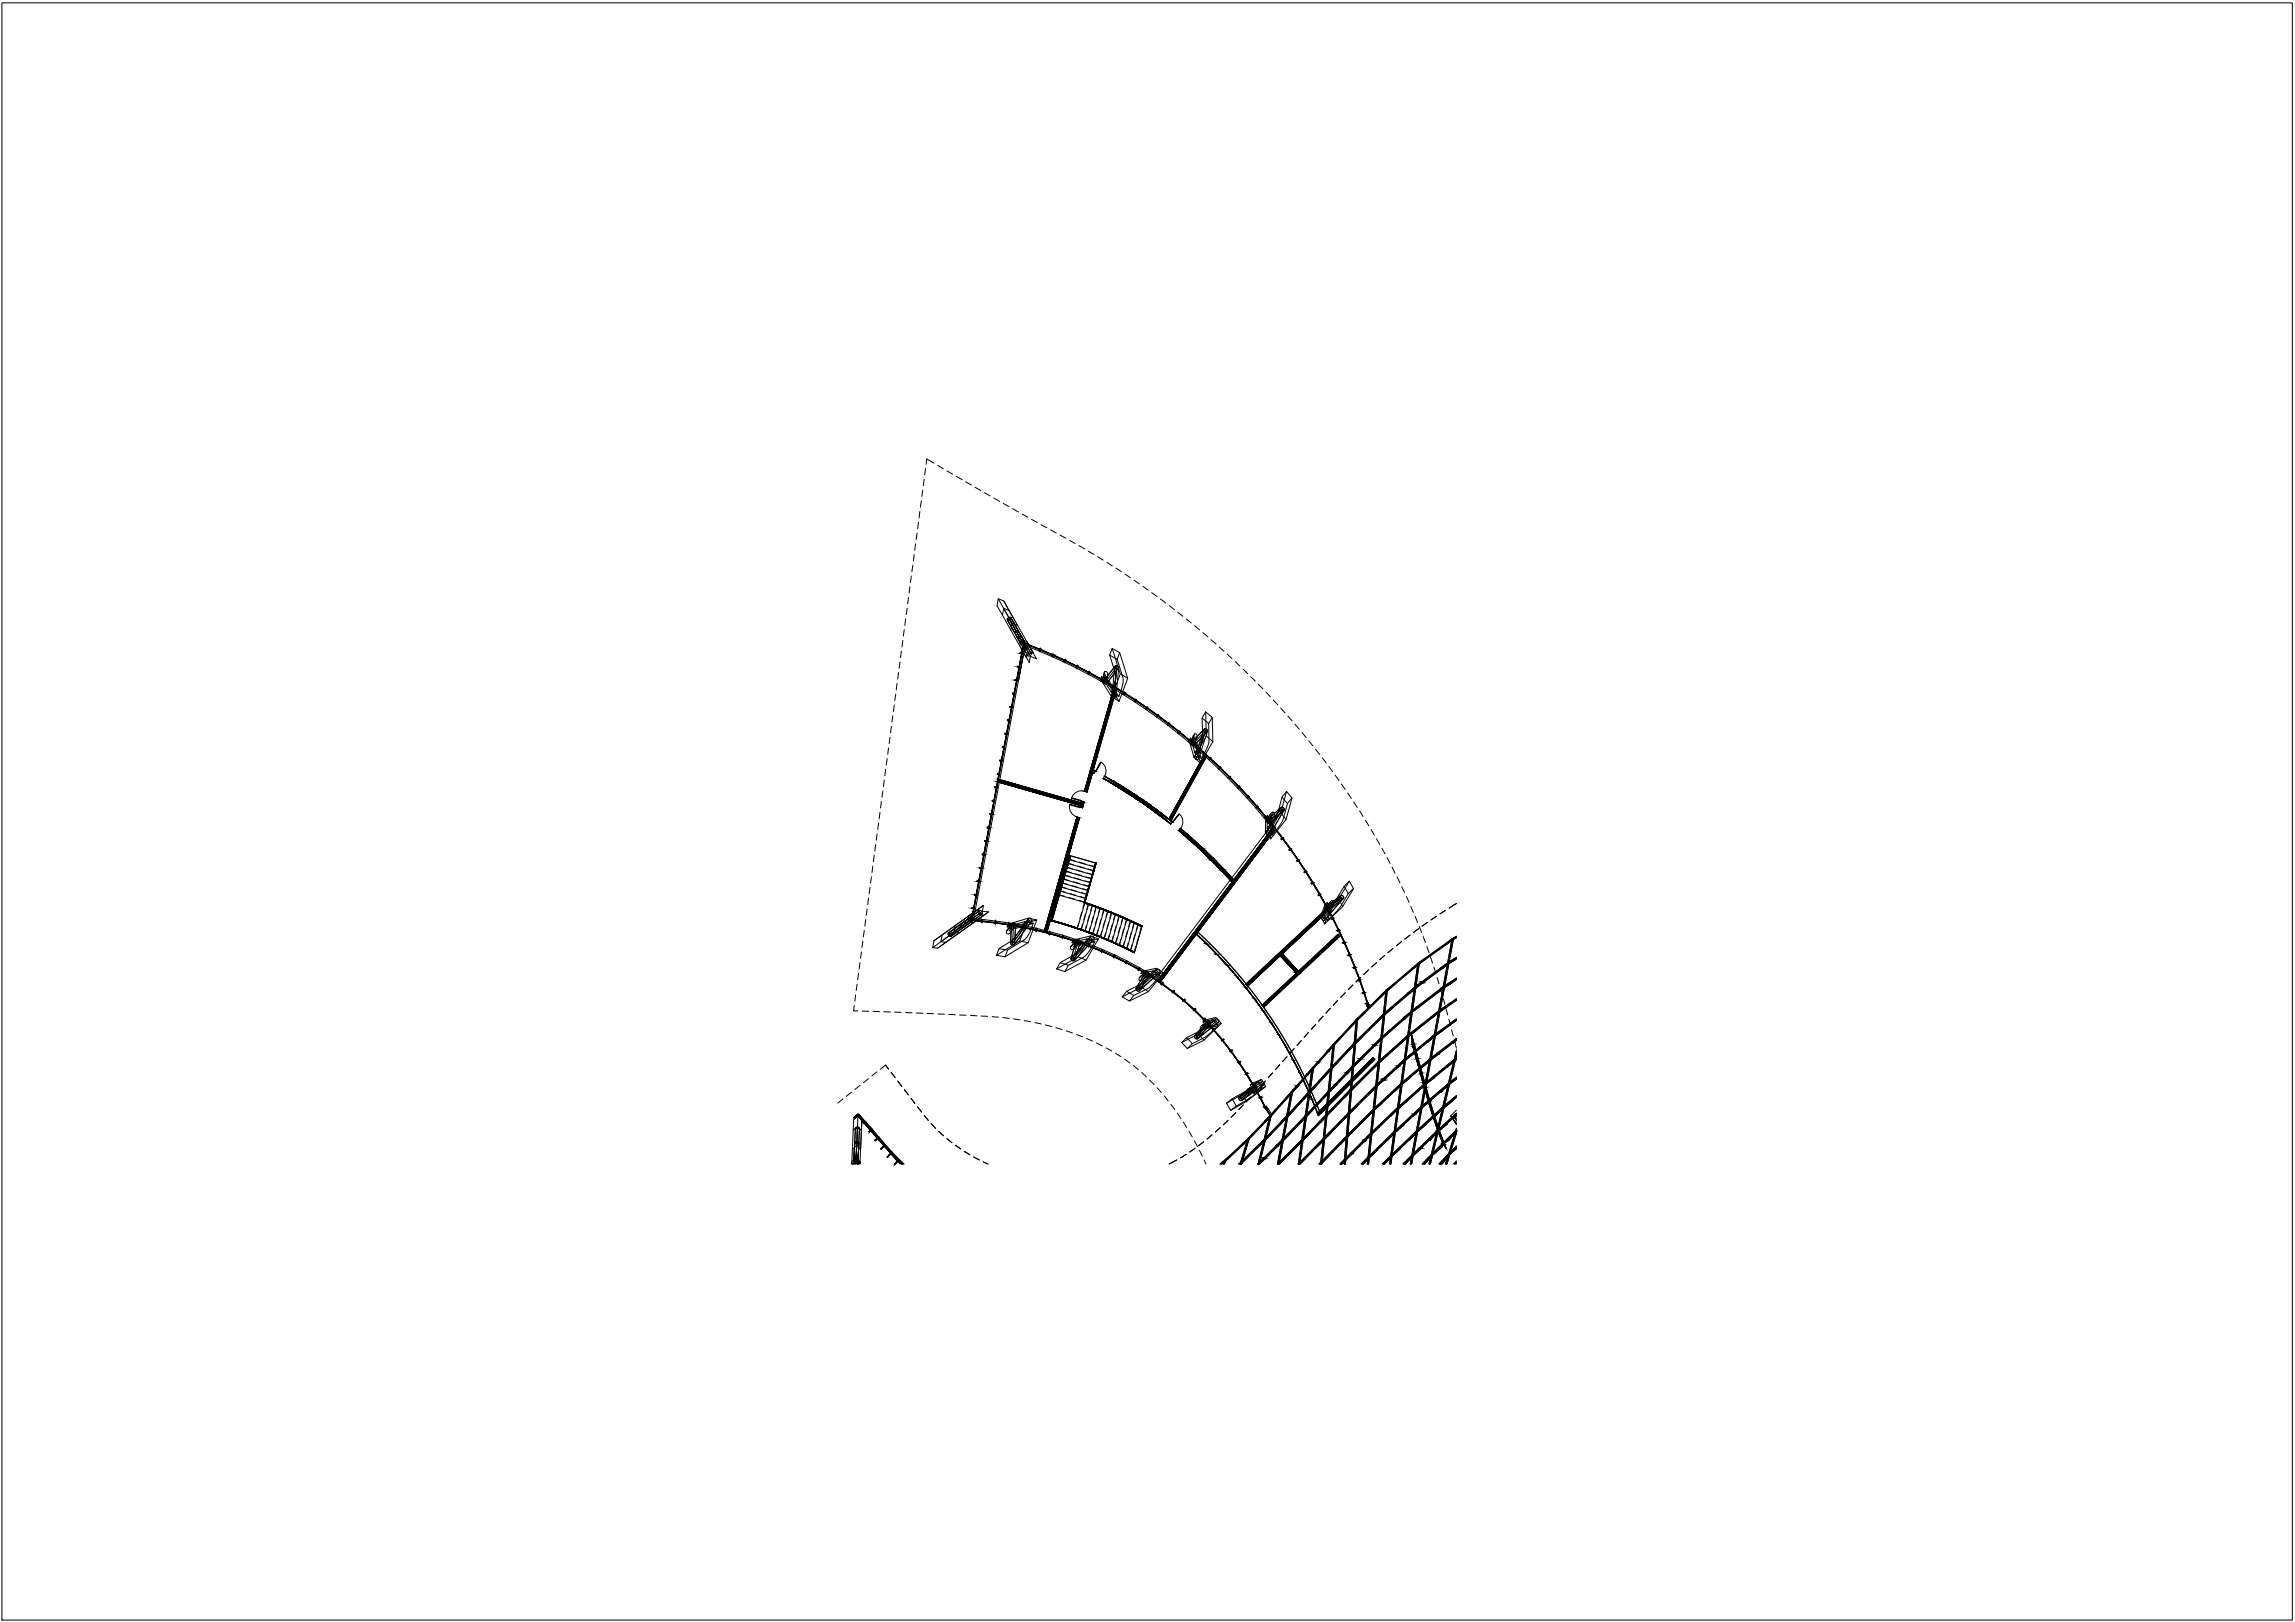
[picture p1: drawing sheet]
<svg xmlns="http://www.w3.org/2000/svg" width="841mm" height="594mm" viewBox="0 0 841 594" stroke-linecap="round" stroke-linejoin="round" font-family="sans-serif">
<!-- layer: A-COLS -->
<g fill="none" stroke="#000" stroke-width=".37">
<path d="M365.8 219.3l2 .8 2 3.5-2-.8-.4 2.5-2-3.4zM365.8 219.3l5.1 9-.5 2.5M367.4 225.3l8.7 15.4 .2-1.1a.94 .94 0 0 1 1.3-.7l1.1 .4M367.8 220.1l5.1 9-2-.8M367.8 222.8l7.1 12.8M369.8 223.6l8.9 15.7-2.5-4.3M374.1 234.9a1.46 1.46 0 0 1 2.1 .1l.8 1.4-2.1-.8-.4 2.3a2.59 2.59 0 0 1-.4-3zM374.9 235.6l2.7 4.8-.4 2.3-2.7-4.8M377 236.4l2.8 4.9-2.2-.9M406.6 239.9l2.3 7.4-.6 3.2-1.1 3-3.5-5.7M407.6 237.5l2.7 1.5-.9 2.5-2.8-1.6zM407.6 237.5l2.9 9.3-3.1 8.5-4.1-6.5"/>
<path d="M410.3 239l2.9 9.5-3.1 8.4-4.1-6.6M403.7 247.8l2.7 1.6-.4 .9-2.7-1.5zM407.2 253.5l2.8 1.7M407.4 255.2l2.7 1.7M409.4 241.5l2.1 6.7a12 12 0 0 1-1.1 6l-.4 1-3.6-5.8M410.6 246.8l2.7 1.7M436.3 270.3l2.3 2-.5 .9-2.3-2zM437.6 277.4l2.3 2.1M437.9 275.7l2.3 2.1M440.5 263l.1 7.1-1.2 2.9-1.5 2.7-1.6-5.4M441.8 260.7l2.4 2-1.3 2.3-2.4-2zM441.8 260.7l.3 8.9-4.6 7.8-1.7-6.2"/>
<path d="M442.1 269.6l2.4 2.1M442.9 265l.1 6.4a12.2 12.2 0 0 1-2.2 5.3l-.6 1.1-1.6-5.5M444.2 262.7l.2 9-4.5 7.8-1.8-6.3M464.5 298.6l2 2.4-.7 .8-2-2.4zM469.4 297.7l1.9 2.5M469.8 292l-1.9 6.5-3.6 4.8 .2-4.7M471.5 289.9l1.9 2.4-1.6 2-2-2.3zM471.5 289.9l-2.2 7.9-5.6 7 .1-5.4M471.8 294.3l-1.5 5.7a22.1 22.1 0 0 1-4 5.8l.2-4.8M473.4 292.3l-2.1 7.9-5.7 7.1 .2-5.5M463.7 304.8l1.9 2.5M464.3 303.3l2 2.5"/>
<path d="M350 339l-.4 2.5M355.1 335.4l1.2-.8-.5 2.3 2.1 .2-1.2 .9a1.41 1.41 0 0 1-1.9-1.1zM355.1 335.4l3.6-2.5-13.4 9.5M355.9 336.8l-11.1 8.1M356.3 334.6l4.1-3-18.1 13M358.7 332.9l-.2 1.1a.96 .96 0 0 0 .9 1.1l1.1 .2-3.8 2.7M359.4 335.1l1.1 .2-13.8 9.8M360 333.8l2.3 .2M360.4 331.6l-.4 2.1-4.2 3.2M362.2 334l-4.3 3.1M362.2 334l-10.7 7.7-1.9-.2M369.1 339.5l6.5-2 3.1 .7-6.5 1.8"/>
<path d="M369.5 338.5l3.1 .6-.4 .9-3.1-.5zM369.5 338.5l7.2-2.2 3.2 .7-7.3 2.1M376.8 336.3l-3.1 8.4M379.9 337l-3.1 8.3-8.5 5.1M484 335.7l1.4 2.7M484.9 334.4l1.5 2.8M485.6 331.3l.8-.7 1.4 2.7-.7 .7zM490.6 329.3l1.5 2.8M492.6 324.6l1.9-1.9 1.5 2.7-1.9 1.9zM492.6 324.6l-2.9 4.9-4.8 4.9 1.5-3.8M494.1 327.3l-2.8 4.7-4.9 5.2 1.4-3.9M494.5 322.7l-4 6.6-6.6 6.4 1.7-4.4"/>
<path d="M496 325.4l-4 6.7-6.6 6.3 1.7-4.4M342.3 344.6l3-2.2-.5 2.5 1.9 .2-3.1 2.2-1.8-.2zM349.6 341.5l-7.8 5.6M351.5 341.7l-7.9 5.6M366.1 347.5l3.2 .5-1 2.4-3.1-.5zM366.1 347.5l5.3-3.3a5.7 5.7 0 0 0 3-3.7l1.2-3 3.1 .7-1.4 3.4-1.6 2.4-6.4 4M373.7 344.7l-8.5 5.2M373.7 344.6l3.1 .7M388.5 352.6l3 1-1.3 2.2-3-.9zM388.5 352.6l6.2-3.4 1.5-1.8 2.1-3.5 2.9 1.1-1.6 2.7-1.9 2.4-6.2 3.5M392.8 345.3l5.5-1.4 2.9 1.1-5.4 1.2M393.3 344.3l3 1-.5 .9-3-.9z"/>
<path d="M393.3 344.3l6.3-1.5-4.5 7.7-7.9 4.4M395.1 350.5l2.9 1.1M399.6 342.8l2.9 1.1M402.5 343.9l-6.2 1.4M402.5 343.9l-4.5 7.7-7.8 4.2M418.1 356.5l4.5-.9 2.5 1.6-4.4 .9M418.7 355.7l2.7 1.6-.7 .8-2.6-1.6zM418.7 355.7l5.1-1 2.6 1.6-5 1M423.8 354.7l-5.6 6.9 2.6 1.6 5.6-6.9M412.9 363.1l2.6 1.5-1.6 2-2.6-1.5zM412.9 363.1l5.3-2.8 1.7-1.5 2.7-3.2 2.5 1.6-4.1 4.6-5.5 2.8M418.2 361.6l-6.9 3.5"/>
<path d="M420.8 363.2l-6.9 3.4M439.2 378.7l-6.1 3.1M440.8 374.3l.8-.7 2 2.2-.7 .7zM440.8 374.3l3.5-.8 2 2.2-4.5 4.1-4.8 2.5M441.6 373.6l3.9-1-6.3 6.1 2 2.3 6.3-6.2-3.9 1M444.3 373.5l-4.8 4.2-4.6 2.4M445.5 372.6l2.1 2.2M446.3 375.7l-3.4 .8M433.1 381.8l1.8-1.7 2.1 2.2-1.9 1.7zM441.2 381l-6.1 3M458.2 397.4l.8-.7 1.5 2.7-.8 .6zM458.2 397.4l2.9-1.3 1.5 2.7-4.7 3.5-4.9 2.8"/>
<path d="M459 396.7l3.3-1.3-7.1 5.4M460.5 399.4l3.3-1.4-7.1 5.4-1.5-2.6-5.7 3.3M461.1 396.1l-4.5 3.4-5 2.9M462.3 395.4l1.5 2.6M462.6 398.8l-2.9 1.2M312.7 414l-.6 12.3 .1-.9 1.6-1.6 1.4 1.7-.1 .8M312.8 410.2l1.6-1.5 1.4 1.6-.1 3.7-1.4-1.6-1.6 1.6zM314.3 412.4l-.7 13.9M314.4 408.7l-.4 10.8-1.6 1.5M315.7 414l-.6 12.3 .1-.8M315.8 410.3l-.4 10.8-1.4-1.6M449.5 404.1l2.1-1.7 1.4 2.7-2 1.6z"/>
<path d="M456.7 403.4l-5.7 3.3M533.7 411.6l-1.2-1.7 1.2 1.9M533.7 411.5l-2.1-2.8 2.1 3.2M533.7 406.6l-2.1 2.1M533.7 410.9l-.2 .2M533.7 408.6l-1.2 1.3M312.6 426.3l1.1-1 .9 1M313.8 423.8l-.2 2.5 .1-1"/>
</g>
<!-- layer: A-GLAZ-CWMG -->
<g fill="none" stroke="#000" stroke-width=".37">
<path d="M373.8 239.3l.2 .1M373.9 239.1l.7 .2v.2l-.8-.2zM373.9 239.1h.1M374.5 235.7l1.4 2.5M374.6 239.5h.1M374.6 235.2l.5-.1 .1 .8-.7-.2zM374.6 235.2l1.4 2.6M374.6 239.3h.2M375.1 235.1l1.4 2.6M375.2 235.9l1.4 2.5M376.4 236.5v.2M376.6 236.6v.2"/>
<path d="M376.7 235.8l.2 .2-.3 .6-.2-.1zM376.7 235.8l-.1 .2M376.9 236v.1M381 238.4l-.1 .1M381.2 238.5v.2M381.3 237.7l.2 .1-.3 .7-.2-.1zM381.3 237.7l-.1 .2M381.5 237.8v.2M385.8 239.6l.3 .1-.4 .7-.2-.1zM385.8 239.6v.2M386.1 239.7l-.1 .2M370.1 259h.2"/>
<path d="M370.1 258.8l.8 .1v.3l-.8-.2zM370.1 258.8h.3M370.9 259.2h.1M370.9 258.9h.2M371 254.1h.2M371.1 253.9l.7 .1v.2l-.8-.1zM371.1 253.9h.1M371.8 254.2l.2 .1M371.8 254h.2M372 249.2h.1M372 248.9l.8 .2-.1 .2-.7-.1zM372 248.9h.2"/>
<path d="M372.7 249.3l.2 .1M372.8 249.1h.1M372.9 244.2l.2 .1M372.9 244l.8 .2-.1 .2-.7-.2zM372.9 244h.2M373.6 244.4h.2M373.7 244.2h.1M385.5 240.3v.2M385.7 240.4v.2M390 242.4v.2M390.2 242.5v.1M390.3 241.7l.3 .1-.4 .7-.2-.1z"/>
<path d="M390.3 241.7v.2M390.6 241.8l-.1 .2M394.4 244.5v.2M394.7 244.6l-.1 .2M394.8 243.8l.2 .2-.3 .6-.3-.1zM394.8 243.8l-.1 .2M395 244v.1M398.8 246.8v.2M399.1 246.9l-.1 .2M399.2 246.1l.2 .1-.3 .7-.3-.1zM399.2 246.1l-.1 .2M399.4 246.2v.2"/>
<path d="M403.2 249.2l-.1 .1M403.4 249.3l-.1 .1M403.5 248.5l.3 .1-.4 .7-.2-.1zM403.5 248.5v.2M403.8 248.6l-.1 .2M407.4 251.6v.2M407.7 251.7l-.1 .2M407.8 251l.2 .1-.3 .6-.3-.1zM407.8 251l-.1 .1M408 251.1v.2M411.6 254.2v.1M411.8 254.3v.2"/>
<path d="M412.1 253.5l.2 .1-.5 .7-.2-.1zM412.1 253.5l-.1 .2M412.3 253.6l-.1 .3M415.8 256.9l-.1 .1M416 257v.2M416.2 256.2l.2 .2-.4 .6-.2-.1zM416.2 256.2l-.1 .2M416.4 256.4l-.1 .1M419.9 259.6l-.1 .1M420.1 259.7l-.1 .2M420.3 259l.2 .1-.4 .6-.2-.1zM420.3 259l-.1 .2"/>
<path d="M420.5 259.1l-.1 .2M366.4 278.7h.2M366.5 278.4l.7 .1-.1 .3-.7-.1zM366.5 278.4l.1 .1M367.1 278.8h.2M367.2 278.5l.2 .1M367.3 273.8h.2M367.4 273.5l.7 .1v.3l-.8-.1zM367.4 273.5h.2M368.1 273.9h.1M368.1 273.6l.2 .1M368.2 268.8l.3 .1"/>
<path d="M368.3 268.6l.7 .1v.3l-.8-.2zM368.3 268.6h.2M369 269h.2M369 268.7l.2 .1M369.2 263.9h.2M369.2 263.7l.8 .1-.1 .3-.7-.2zM369.2 263.7h.2M369.9 264.1h.2M370 263.8h.1M423.9 262.5l-.1 .1M424.1 262.6l-.1 .1M424.4 261.9l.1 .1-.4 .6-.2-.1z"/>
<path d="M424.4 261.9l-.1 .1M424.5 262v.2M427.9 265.4l-.1 .1M428.1 265.5l-.1 .2M428.3 264.8l.2 .2-.4 .5-.2-.1zM428.3 264.8l-.1 .2M428.5 265l-.1 .1M431.8 268.4l-.1 .2M432 268.6l-.1 .2M432.3 267.8l.1 .2-.4 .6-.2-.2zM432.3 267.8l-.1 .2M432.4 268l-.1 .2"/>
<path d="M435.6 271.6l-.1 .1M435.8 271.7l-.1 .2M436.1 271l.2 .1-.5 .6-.2-.1zM436.1 271l-.1 .1M436.3 271.1l-.1 .2M439.4 274.8l-.2 .1M439.5 274.9l-.1 .2M439.8 274.2l.2 .1-.5 .6-.1-.1zM439.8 274.2l-.1 .1M440 274.3l-.1 .2M443 278.1l-.1 .1M443.2 278.2l-.1 .2"/>
<path d="M443.5 277.5l.2 .2-.5 .5-.2-.1zM443.5 277.5l-.1 .2M443.7 277.7l-.1 .1M362.7 298.3l.2 .1M362.7 298.1l.8 .1v.2l-.8-.1zM362.7 298.1h.3M363.5 298.4l.1 .1M363.5 298.2h.2M363.6 293.4h.2M363.7 293.1l.7 .2v.2l-.8-.1zM363.7 293.1l.2 .1M364.4 293.5l.2 .1"/>
<path d="M364.4 293.3h.2M364.6 288.5h.1M364.6 288.2l.8 .2-.1 .2-.7-.1zM364.6 288.2l.2 .1M365.3 288.6l.1 .1M365.4 288.4h.1M365.5 283.6h.2M365.5 283.3l.8 .1-.1 .3-.7-.1zM365.5 283.3l.2 .1M366.2 283.7h.2M366.3 283.4l.1 .1M446.6 281.5l-.1 .1"/>
<path d="M446.8 281.6l-.1 .2M447.2 280.9l.1 .2-.5 .5-.2-.1zM447.2 280.9l-.2 .1M447.3 281.1l-.1 .1M450.2 284.9l-.2 .2M450.3 285.1l-.1 .1M450.7 284.3l.1 .3-.5 .5-.1-.2zM450.7 284.3l-.1 .2M450.8 284.6v.1M453.6 288.4l.5-.5 .2 .2-.5 .5zM453.6 288.4l-.1 .2M453.8 288.6l-.1 .1"/>
<path d="M454.1 287.9l-.1 .2M454.3 288.1l-.1 .1M456.9 292l.6-.5 .2 .2-.6 .5zM456.9 292l-.1 .2M457.1 292.2l-.1 .2M457.5 291.5l-.1 .2M457.7 291.7l-.1 .2M460.2 295.7l.6-.5 .2 .2-.6 .5zM460.2 295.7l-.1 .2M460.4 295.9l-.1 .2M460.8 295.2l-.1 .2M461 295.4l-.2 .2"/>
<path d="M463.4 299.5l.6-.5 .2 .2-.6 .5zM463.4 299.5l-.1 .1M463.6 299.7l-.1 .1M464 299l-.1 .2M464.2 299.2l-.2 .2M359 318h.2M359.1 317.7l.7 .2-.1 .2-.7-.1zM359.1 317.7h.1M359.7 318.1h.2M359.8 317.9h.1M359.9 313l.2 .1M360 312.8l.7 .2v.2l-.8-.2z"/>
<path d="M360 312.8h.2M360.7 313.2h.1M360.7 313h.2M360.8 308.1l.2 .1M360.9 307.9l.7 .1v.3l-.8-.2zM360.9 307.9h.2M361.6 308.3h.2M361.6 308h.2M361.8 303.2l.2 .1M361.8 303l.8 .1-.1 .2-.7-.1zM361.8 303h.2M362.5 303.3l.2 .1"/>
<path d="M362.6 303.1h.1M466.5 303.3l.6-.5 .2 .3-.6 .4zM466.5 303.3l-.1 .2M466.7 303.5l-.1 .1M467.1 302.8l-.1 .2M467.3 303.1l-.2 .1M469.5 307.2l.6-.4 .2 .2-.6 .5zM469.5 307.2l-.1 .2M469.7 307.5l-.1 .1M470.1 306.8l-.1 .1M470.3 307l-.1 .1M472.5 311.2l.6-.4 .1 .2-.6 .4z"/>
<path d="M472.5 311.2l-.2 .1M472.6 311.4l-.1 .2M473.1 310.8l-.2 .1M473.2 311l-.1 .1M475.3 315.2l.6-.4 .2 .2-.7 .5zM475.3 315.2l-.1 .2M475.4 315.5l-.1 .1M475.9 314.8l-.1 .1M476.1 315l-.2 .2M478 319.4l.6-.4 .2 .2-.7 .4zM478 319.4l-.1 .1M478.1 319.6l-.1 .1"/>
<path d="M478.6 319l-.1 .1M478.8 319.2l-.2 .1M355.4 336.7l.7-.2-.1 .8-.5-.1zM355.6 336.6l-.2 .1M355.8 337l-.3 .2M356.2 337.1l-.2 .2M356.2 332.7h.2M356.3 332.5l.7 .1v.3l-.8-.2zM356.3 332.5h.2M356.3 336.4l-.2 .1M357 332.9h.2M357 332.6h.2"/>
<path d="M357.2 327.8h.1M357.2 327.6l.8 .1-.1 .2-.7-.1zM357.2 327.6h.2M357.9 327.9h.2M358 327.7h.1M358.1 322.9h.2M358.1 322.6l.8 .2-.1 .2-.7-.1zM358.1 322.6l.2 .1M358.8 323h.2M358.9 322.8h.1M359.6 337.5v.1M359.7 336.9h.2v.8l-.3-.1z"/>
<path d="M359.7 336.7v.2M359.9 337.5v.2M359.9 336.7v.2M364.6 338v.2M364.7 337.3v.2M364.7 337.5h.3l-.1 .8-.3-.1zM364.9 338.1v.2M364.9 337.3l.1 .2M369.6 338.8v.1M369.7 338.2h.3l-.1 .8-.3-.1zM369.7 338v.2M369.9 338.8v.2"/>
<path d="M370 338.1v.1M374.6 339.6v.2M374.7 339.1l.2 .1-.1 .7-.2-.1zM374.7 338.9v.2M374.8 339.7v.2M374.9 339v.2M379.7 340l-.1 .1M480.6 323.5l.7-.3 .1 .2-.6 .4zM480.6 323.5l-.1 .2M480.8 323.8l-.2 .1M481.3 323.2l-.2 .1M481.4 323.4l-.1 .1"/>
<path d="M483.2 327.8l.6-.4 .1 .2-.6 .4zM483.2 327.8l-.1 .1M483.3 328l-.1 .1M483.8 327.4l-.1 .1M483.9 327.6l-.1 .1M485.6 332.1l.6-.4 .2 .2-.7 .4zM485.6 332.1l-.1 .1M485.7 332.3l-.2 .1M486.2 331.7l-.1 .1M486.4 331.9l-.2 .1M487.9 336.5l.7-.4 .1 .2-.7 .4zM487.9 336.5h-.1"/>
<path d="M488 336.7h-.1M488.6 336.1l-.2 .1M488.7 336.3l-.2 .1M379.5 340.7v.2M379.6 340.1l.3 .1-.2 .7h-.2zM379.7 340.8v.1M379.9 340v.2M384.4 341.9v.2M384.5 341.4h.3l-.2 .8-.2-.1zM384.6 341.2l-.1 .2M384.6 342v.2M384.8 341.2v.2"/>
<path d="M389.2 343.3v.1M389.4 342.7l.3 .1-.2 .7-.3-.1zM389.5 342.5l-.1 .2M389.5 343.4v.1M389.7 342.6v.2M394 344.8v.2M394.2 344.2l.3 .1-.3 .7h-.2zM394.3 344.1l-.1 .1M394.3 344.9l-.1 .1M394.5 344.2v.1M398.8 346.5v.2M399 345.9l.3 .2-.3 .6h-.2z"/>
<path d="M399 346.6v.1M399.1 345.8l-.1 .1M399.3 345.9v.2M403.5 348.3l-.1 .2M403.7 347.8l.3 .1-.3 .7-.3-.1zM403.7 348.4v.2M403.8 347.7l-.1 .1M404 347.8v.1M408.1 350.4l-.1 .1M408.3 350.5v.2M408.4 349.9l.2 .1-.3 .7-.3-.2zM408.4 349.7v.2"/>
<path d="M408.6 349.8v.2M412.7 352.6l-.1 .1M412.9 352.7l-.1 .2M412.9 352.1l.3 .1-.4 .7-.2-.2zM413 351.9l-.1 .2M413.2 352v.2M417.1 355l-.1 .2M417.3 355.1l-.1 .2M417.4 354.5l.2 .1-.4 .7-.2-.1zM417.4 354.3v.2M417.6 354.4v.2M421.4 357.6v.1"/>
<path d="M421.6 357.7v.2M421.8 357.1l.2 .1-.4 .7-.2-.2zM421.8 356.9v.2M422 357.1v.1M426 359.9l.2 .1-.4 .7-.2-.2zM426.1 359.7l-.1 .2M426.3 359.9l-.1 .1M490.1 340.9l.7-.4 .1 .2-.7 .4zM490.1 340.9h-.1M490.2 341.1l-.1 .1M490.8 340.5l-.2 .1M490.9 340.7l-.2 .2"/>
<path d="M492.2 345.3l.7-.3 .1 .2-.7 .3zM492.2 345.3l-.2 .1M492.3 345.5l-.1 .1M492.9 345l-.2 .1M493 345.2l-.2 .1M494.1 349.8l.8-.3v.2l-.6 .3zM494.1 349.8l-.1 .1M494.3 350l-.2 .1M494.9 349.5l-.2 .1M494.9 349.7l-.1 .2M496 354.4l.7-.3 .1 .2-.7 .3zM496 354.4l-.1 .1"/>
<path d="M496.1 354.6l-.1 .1M496.7 354.1l-.1 .1M496.8 354.3l-.2 .1M497.8 359l.7-.3v.3l-.6 .2zM497.8 359l-.2 .1M497.9 359.2l-.2 .1M498.5 358.7l-.2 .1M498.5 359l-.1 .1M425.6 360.3v.2M425.9 360.5l-.1 .2M429.8 363.3l-.1 .2M429.9 363.5v.1"/>
<path d="M430.1 362.9l.2 .1-.4 .6-.2-.1zM430.2 362.7l-.1 .2M430.4 362.9l-.1 .1M433.7 366.5l-.1 .1M433.9 366.6l-.1 .2M434.1 366l.2 .2-.5 .6-.2-.2zM434.2 365.9l-.1 .1M434.4 366l-.1 .2M437.5 369.8l-.1 .2M437.7 370l-.2 .1M437.9 369.4l.2 .2-.6 .5-.1-.1zM438 369.3l-.1 .1"/>
<path d="M438.2 369.5l-.1 .1M441.1 373.4l-.1 .1M441.3 373.5l-.2 .2M441.5 373l.2 .2-.6 .5-.1-.2zM441.6 372.9l-.1 .1M441.8 373l-.1 .2M444.4 377.2l.6-.5 .2 .2-.6 .5zM444.5 377l-.1 .2M444.7 377.3l-.1 .1M445.1 376.6l-.1 .1M445.2 376.8v.1M499.4 363.6l.7-.2 .1 .2-.7 .3z"/>
<path d="M499.4 363.6l-.1 .1M499.5 363.9l-.2 .1M500.1 363.4l-.2 .1M500.2 363.6l-.2 .1M500.7 367.7l.7-.4 .2 .6-.3 .6zM500.7 367.7l.1 .7M500.8 368.4l.7-.2 .2 .2-.4 .3zM500.8 368.3l.7-.2 .2 .4-.4 .3zM500.8 368.3v.2M500.9 368.6l-.1 .1M501.3 368.8v.2l.3-.3-.1-.4-.7 .2 .5 .5M501.3 368.5v.2"/>
<path d="M501.4 367.3l.2 .9M501.5 368.1v.2M501.6 367.9v.5l-.7 .2-.1-.2 .8-.2v.3M501.7 368.5l-.1 .2M517.3 379l1 3.5-.5 .1zM517.3 379l.9 3.5M447.7 381.1l.6-.5 .1 .2-.6 .5zM447.8 380.9l-.1 .2M448 381.1l-.2 .2M448.4 380.5l-.1 .1M448.5 380.6l-.1 .2M450.8 385l.6-.4 .2 .2-.7 .5z"/>
<path d="M450.9 384.9l-.1 .1M451 385.1l-.1 .2M451.5 384.5l-.1 .1M451.6 384.7v.1M453.7 389.2l.6-.5 .2 .2-.7 .5zM453.8 389l-.1 .2M454 389.2l-.2 .2M454.4 388.6l-.1 .1M454.6 388.8l-.1 .1M456.5 393.3l.6-.3 .2 .2-.7 .4zM456.6 393.2l-.1 .1M456.8 393.4l-.2 .2"/>
<path d="M457.2 392.8l-.1 .2M457.4 393.1l-.1 .1M459.1 397.7l.6-.4 .2 .2-.7 .4zM459.2 397.5l-.1 .2M459.3 397.7l-.1 .2M459.9 397.2l-.2 .1M460 397.4l-.1 .1M517.5 381.5l.3 1.1 .5-.1M517.5 381.4l.4 1.6-.2 .1zM517.5 381.4l.4 1.6-.2 .1-.2-.5M517.7 383.2l.3-.1 1.4 5-.2 .1zM517.7 383.2l.3-.1 1.4 5-.2 .1"/>
<path d="M517.7 383.2h.1M517.7 383.2l1.4 5M517.8 382.6l.5-.1 1.4 5.3-.5 .1zM517.8 382.6l1.3 5.4 .6-.2M518.2 382.5a300.1 300.1 0 0 0 11.8 38.1M518.3 382.5l-.5 .1M519.1 388l1.5 5.3 .6-.2M519.2 387.9l.5-.1 1.5 5.3-.6 .2zM519.2 388.3h.2l1.5 4.9-.3 .1M519.2 388.3l1.4 5M519.2 388.3h.1M519.2 388.3h.2l1.5 4.9-.3 .1z"/>
<path d="M519.7 387.8l-.6 .1M520.6 393.3l.6-.2 .8 3.1-.6 .2zM520.6 393.4l.3-.1 .8 2.9-.2 .1zM520.7 393.4l.2-.1 .8 2.9-.2 .1zM521.2 393.1l-.6 .2 .8 3.1M521.4 396.4l.6 2.2 .6-.2M521.4 396.4l.6-.2 .6 2.2-.6 .2zM522 396.2l-.6 .2M522 398.6l.6-.2 1.5 5.2-.6 .2zM522.6 398.4l-.6 .2 1.5 5.2M312.9 409.3l1.3-1.2 .4 .4-1.5 1.3zM314.2 408.5l2.4 2.8 .5-.4"/>
<path d="M314.2 408.1l.4 .4M314.2 408.5l.5-.4 2.4 2.8-.5 .4zM314.2 408.2l-1.3 1.1M314.5 408.5l-1.4 1.3M314.6 408.2l12.2 14M314.7 408.1l-.5 .4M316.6 411.2h.3zM316.6 411.2h.3l-.2 .1M316.6 411.3l.5-.4 2.5 2.8-.5 .4zM316.8 411.1h.1M317.1 410.9l-.5 .4 2.5 2.8M318.5 414.5l.8-.5z"/>
<path d="M318.9 412.8l.7 .8M319.1 414.1l4.8 5.6M319.1 414.1l.5-.4 2.3 2.8-.4 .4zM319.2 413.9h.1M319.2 413.9l.1 .1M319.2 413.9l-.7 .6M319.3 414l-.7 .6M319.6 413.7l-.5 .4M319.6 413.6l-.5 .5M319.6 413.6l2.4 2.8M319.6 413.6v.1M320.6 417.6l.9-.8-.8 1z"/>
<path d="M321.5 416.9l.4-.4 2.4 2.8-.3 .4zM321.5 416.8h.3l-1.2 .8M321.6 416.9l-.9 .9M322 416.4l-.5 .5 .4-.4M322 416.4l4.9 5.6M322 416.4l-.1 .1M323.8 419.8l-.9 1.1zM323.8 419.8l.4-.2-1.4 1.1M323.9 419.7l2.5 2.8M324 419.7l.3-.4 2.5 2.9-.4 .3zM324.2 419.6l-1.3 1.3M324.3 419.3l-.3 .4"/>
<path d="M461.5 402.1l.7-.4 .2 .2-.7 .4zM461.7 401.9l-.2 .2M461.8 402.2l-.1 .1M462.4 401.6l-.2 .1M462.5 401.8l-.1 .1M463.3 405.5l.7-.3 .1 .8h-.5zM463.3 405.5l.7 .7M463.6 406l.5 .6M464 405.2l.6 .7M464 406.4l1.4 2.1M464.1 406l.4 .6h-.4l-.1-.4 .6-.3-.1 .7 .2-.6-.7 .4 .1 .2h.4l1.4 2.1M464.1 406.6l1.4 2.2"/>
<path d="M464.7 406l1.4 2.2M465.4 408.5l.7-.3-.2 .5-.4 .1zM523.5 403.8l.6-.2 1.6 5.1-.6 .2zM523.5 403.8l1.6 5.1M524.1 403.6l-.6 .2M525.1 408.9l.6-.2 1.7 5.1-.6 .1zM525.7 408.7l-.6 .2 1.7 5 .6-.1M525.7 408.7l-.6 .2M526.8 413.9l.6-.1 1.8 4.8-.5 .2zM526.8 414l1.9 4.8 .5-.2M527.4 413.8l-.6 .1M528.7 418.8l.5-.2 .8 2z"/>
<path d="M529.2 418.6l-.5 .2 .1 .2M313.3 425.4v.3l.3 .1M313.5 424.9l.6 .3-.5 .6-.3-.4zM313.5 424.9l-.2 .8M314.1 425.2v.3l-.7-.2M314.1 425.5l-.6 .4M326.1 422.8l-.9 1.1zM326.1 422.8l.6-.5-1.6 1.4M326.4 422.5l3.9 3.8M326.4 422.5l.4-.3 2.5 2.6-.3 .3zM326.6 422.3l-1.4 1.6M326.7 422.3l-.5 .6"/>
<path d="M326.8 422.2l2.5 2.6M326.9 422l-.5 .5 .5-.5-.1 .2M326.9 422l2.6 2.7M326.9 422l-.1 .2M328.5 425.6l.8-.6-1.4 1.3 1.4-1.3-.7 .7M329.3 424.8l1.6 1.5M329.5 424.6l1.8 1.7M329.5 424.7l-.5 .5 .5-.6-.2 .2M329.5 424.7l-.2 .1M330.4 426.3l-1.4-1.2 .3-.3 1.6 1.5"/>
</g>
<g fill="#000" stroke="#000" stroke-width=".37">
<path d="M373.8 239.3h.8zM373.9 239.1l.7 .2zM374.6 235.2h.5l.1 .5zM374.6 235.2h.5zM376.6 236h.3l-.2 .5zM376.7 235.8l.2 .2zM381.2 237.8h.3l-.3 .6zM381.3 237.7l.2 .1zM385.8 239.7h.3l-.3 .6zM385.8 239.6l.3 .1zM370.1 258.8l.8 .1zM370.1 258.9h.8z"/>
<path d="M371 254h.8zM371.1 253.9l.7 .1zM372 249.1h.8zM372 248.9l.8 .2zM372.9 244.2h.8zM372.9 244l.8 .2zM390.3 241.8h.3l-.3 .6zM390.3 241.7l.3 .1zM394.7 244h.3l-.3 .5zM394.8 243.8l.2 .2zM399.1 246.2h.3l-.3 .6zM399.2 246.1l.2 .1z"/>
<path d="M403.5 248.6h.3l-.4 .6zM403.5 248.5l.3 .1zM407.7 251.1h.3l-.3 .5zM407.8 251l.2 .1zM412 253.6h.3l-.4 .6zM412.1 253.5l.2 .1zM416.1 256.4h.3l-.3 .5zM416.2 256.2l.2 .2h-.3zM420.2 259.1h.3l-.3 .5zM420.3 259l.2 .1zM366.4 278.5l.8 .2zM366.5 278.4l.7 .1z"/>
<path d="M367.4 273.6l.7 .2zM367.4 273.5l.7 .1zM368.3 268.6l.7 .1zM368.3 268.7l.7 .1zM369.2 263.7l.8 .1zM369.2 263.8l.8 .1zM424.3 262h.2l-.3 .5zM424.4 261.9l.1 .1zM428.2 265h.3l-.3 .4zM428.3 264.8l.2 .2h-.3zM432.1 268h.3l-.3 .4zM432.3 267.8l.1 .2h-.3z"/>
<path d="M435.9 271.1h.4l-.4 .5zM436.1 271l.2 .1h-.4zM439.7 274.3h.3l-.3 .5zM439.8 274.2l.2 .1h-.3zM443.4 277.7h.3l-.4 .4zM443.5 277.5l.2 .2h-.3zM362.7 298.1l.8 .1zM362.7 298.2h.8zM363.6 293.3h.8zM363.7 293.1l.7 .2zM364.6 288.4h.8zM364.6 288.2l.8 .2z"/>
<path d="M365.5 283.4h.8zM365.5 283.3l.8 .1zM447 281.1h.3l-.3 .4zM447.2 280.9l.1 .2h-.3zM450.5 284.6h.3l-.3 .3zM450.7 284.3l.1 .3h-.3zM454 288.1h.3l-.3 .3zM454.1 287.9l.2 .2h-.3zM457.3 291.7h.4l-.4 .3zM457.3 291.7h.4zM460.6 295.4h.4l-.4 .3zM460.8 295.2l.2 .2h-.4z"/>
<path d="M463.8 299.2h.4l-.4 .3zM463.8 299.2h.4zM359 317.9l.8 .1zM359.1 317.7l.7 .2zM359.9 313h.8zM360 312.8l.7 .2zM360.9 307.9l.7 .1zM360.9 308l.7 .1zM361.8 303l.8 .1zM361.8 303.1l.8 .1zM466.9 303.1h.4l-.4 .2zM466.9 303.1l.2-.3 .2 .3z"/>
<path d="M469.9 307h.4l-.3 .2zM469.9 307l.2-.2 .2 .2zM472.8 311h.4l-.3 .2zM472.8 311l.3-.2 .1 .2zM475.6 315h.5l-.4 .2zM475.6 315l.3-.2 .2 .2zM478.3 319.2h.5l-.3 .2zM478.3 319.2l.3-.2 .2 .2zM355.4 336.7h.7l-.1 .5zM355.4 336.7l.7-.2v.2zM356.2 332.6h.8zM356.3 332.5l.7 .1z"/>
<path d="M357.2 327.7h.8zM357.2 327.6l.8 .1zM358.1 322.8h.8zM358.1 322.6l.8 .2zM359.7 336.9h.2zM359.7 336.9h.2v.7zM364.7 337.5h.3zM364.7 337.5h.3l-.1 .7zM369.7 338.2h.3zM369.7 338.2h.3l-.1 .7zM374.7 339.2h.2l-.1 .6zM374.7 339.1l.2 .1z"/>
<path d="M480.9 323.4h.5zM480.9 323.4l.4-.2 .1 .2zM483.4 327.6h.5zM483.4 327.6l.4-.2 .1 .2zM485.8 331.9h.6zM485.8 331.9l.4-.2 .2 .2zM488.1 336.3h.6zM488.1 336.3l.5-.2 .1 .2zM379.6 340.1l.3 .1zM379.6 340.2h.3l-.2 .7zM384.5 341.4h.3zM384.5 341.4h.3l-.2 .7z"/>
<path d="M389.4 342.7l.3 .1zM389.4 342.8h.3l-.2 .6zM394.2 344.2l.3 .1zM394.2 344.3h.3l-.2 .7zM399 346.1h.3l-.3 .6zM399 345.9l.3 .2zM403.7 347.9h.3l-.3 .6zM403.7 347.8l.3 .1zM408.3 350h.3l-.3 .5zM408.4 349.9l.2 .1zM412.9 352.2h.3l-.3 .5zM412.9 352.1l.3 .1z"/>
<path d="M417.3 354.6h.3l-.3 .6zM417.4 354.5l.2 .1zM421.7 357.2h.3l-.3 .5zM421.8 357.1l.2 .1zM426 359.9l.2 .1h-.3zM490.3 340.7h.6zM490.3 340.7l.5-.2 .1 .2zM492.4 345.2h.6zM492.4 345.2l.5-.2 .1 .2zM494.3 349.7h.6zM494.3 349.7l.6-.2v.2zM496.1 354.3h.7z"/>
<path d="M496.1 354.3l.6-.2 .1 .2zM497.8 359h.7zM497.8 359l.7-.3v.3zM425.9 360h.3l-.3 .5zM430 363h.3l-.3 .5zM430.1 362.9l.2 .1h-.3zM433.9 366.2h.4l-.4 .4zM434.1 366l.2 .2h-.4zM437.8 369.6h.3l-.4 .4zM437.9 369.4l.2 .2h-.3zM441.4 373.2h.3l-.3 .3zM441.5 373l.2 .2h-.3z"/>
<path d="M444.8 376.9h.4l-.4 .3zM444.8 376.9l.2-.2 .2 .2zM499.4 363.6h.8zM499.4 363.6l.7-.2 .1 .2zM500.7 367.7h.8l.1 .2zM500.7 367.7l.7-.4 .1 .4zM517.3 379l.7 2.5h-.5zM448 380.8h.4l-.3 .3zM448 380.8h.4zM451.1 384.8h.5l-.4 .2zM451.1 384.8l.3-.2 .2 .2zM454.1 388.9h.4l-.4 .3z"/>
<path d="M454.1 388.9l.2-.2 .2 .2zM456.8 393.2h.5zM456.8 393.2l.3-.2 .2 .2zM459.4 397.5h.5zM459.4 397.5l.3-.2 .2 .2zM517.5 381.5h.5l.3 1zM517.5 381.4l.3 1.2h-.3zM517.5 382.6h.3l.1 .4zM517.7 383.2h.3l1.4 4.9zM517.8 382.6h.5l1.4 5.2zM517.7 383.2l.3-.1zM517.8 382.6h.5z"/>
<path d="M519.2 387.9h.6l1.4 5.2zM519.2 388.3h.3l1.4 4.9zM519.2 388.3h.3zM519.2 387.9h.6zM520.6 393.3h.6l.8 2.9zM520.7 393.4h.2l.8 2.8zM520.7 393.4h.2zM520.6 393.3h.6zM521.4 396.4h.6l.6 2zM522 398.6h.6l1.5 5zM521.4 396.4h.6zM522 398.6h.6z"/>
<path d="M313.7 408.5h.9l-1 .8zM313.7 408.5l.5-.4 .4 .4zM314.2 408.5h.8l2.1 2.4zM314.2 408.5l.5-.4 .3 .4zM316.7 411.2h.2zM316.6 411.3l.5-.4 .4 .4zM318 412.8h.9l.7 .9zM319.1 414.1h.8l2 2.4zM319.1 414h.2l-.5 .5zM319.1 414h.2zM319.1 414.1l.5-.4 .3 .4zM321.4 416.9h.2l-.7 .7z"/>
<path d="M321.5 416.9h.7l2.1 2.4zM321.5 416.9l.4-.4 .3 .4zM323.6 419.9h.2l-.8 .8zM324 419.7h.6l2.2 2.5zM324 419.7l.3-.4 .3 .4zM461.8 401.9h.6zM461.8 401.9l.4-.2 .2 .2zM463.3 405.5h.7l.1 .5zM463.3 405.5l.7-.3v.3zM523.5 403.8h.7l1.5 4.9zM523.5 403.8h.7zM525.1 408.9h.7l1.6 4.9z"/>
<path d="M525.1 408.9l.6-.2 .1 .2zM526.8 413.9h.6l1.8 4.7zM526.8 413.9h.6zM528.7 418.8l.6 .2zM528.7 418.8l.5-.2v.2zM313.3 425.2h.8zM313.5 424.9l.6 .3h-.8zM326 422.9h.2l-.8 .8zM326 422.9h.2zM326.4 422.5h.7l2.2 2.3zM326.4 422.5l.4-.3 .3 .3zM329.3 424.8l.3 .3h-.6z"/>
<path d="M373.8 239.3h.8zM373.8 239.3h.8z"/>
<path d="M374.6 235.2l-.1 .5h.7zM374.5 235.7l.7 .2z"/>
<path d="M376.6 236l-.2 .5h.3zM376.4 236.5h.3z"/>
<path d="M381.2 237.8l-.2 .6h.2zM381 238.4h.2z"/>
<path d="M385.8 239.7l-.3 .6h.3zM385.5 240.3h.3z"/>
<path d="M370.1 258.9l.8 .1zM370.1 259l.8 .2z"/>
<path d="M371 254l.8 .1zM371 254.1l.8 .1z"/>
<path d="M372 249.1l.7 .1zM372 249.2l.7 .1z"/>
<path d="M372.9 244.2h.8zM372.9 244.2h.8z"/>
<path d="M390.3 241.8l-.3 .6h.3zM390 242.4h.3z"/>
<path d="M394.7 244l-.3 .5h.3zM394.4 244.5h.3z"/>
<path d="M399.1 246.2l-.3 .6h.3zM398.8 246.8h.3z"/>
<path d="M403.5 248.6l-.3 .6h.2zM403.2 249.2h.2z"/>
<path d="M407.7 251.1l-.3 .5h.3zM407.4 251.6h.3z"/>
<path d="M412 253.6l-.4 .6h.3zM411.6 254.2h.3z"/>
<path d="M416.1 256.4l-.3 .5h.3zM415.8 256.9h.3z"/>
<path d="M420.2 259.1l-.3 .5h.3zM419.9 259.6h.3z"/>
<path d="M366.4 278.5l.8 .2zM366.4 278.7h.8z"/>
<path d="M367.4 273.6l.7 .2zM367.3 273.8h.8z"/>
<path d="M368.3 268.7l.7 .1zM368.2 268.8h.8z"/>
<path d="M369.2 263.8l.8 .1zM369.2 263.9h.8z"/>
<path d="M424.3 262l-.4 .5h.3zM423.9 262.5h.3z"/>
<path d="M428.2 265l-.3 .4h.3zM427.9 265.4h.3z"/>
<path d="M432.1 268l-.3 .4h.3zM431.8 268.4h.3z"/>
<path d="M435.9 271.1l-.3 .5h.3zM435.6 271.6h.3z"/>
<path d="M439.7 274.3l-.3 .5h.3zM439.4 274.8h.3z"/>
<path d="M443.4 277.7l-.4 .4h.3zM443 278.1h.3z"/>
<path d="M362.7 298.2l.8 .1zM362.7 298.3l.8 .1z"/>
<path d="M363.6 293.3l.8 .1zM363.6 293.4l.8 .1z"/>
<path d="M364.6 288.4l.7 .1zM364.6 288.5l.7 .1z"/>
<path d="M365.5 283.4l.8 .2zM365.5 283.6h.8z"/>
<path d="M447 281.1l-.4 .4h.4zM446.6 281.5h.4z"/>
<path d="M450.5 284.6l-.3 .3h.3zM450.2 284.9h.3z"/>
<path d="M453.6 288.4h.4v-.3zM453.6 288.4h.4z"/>
<path d="M456.9 292h.4v-.3zM456.9 292h.4z"/>
<path d="M460.2 295.7h.4v-.3zM460.2 295.7h.4l-.2 .2z"/>
<path d="M463.4 299.5h.4v-.3zM463.4 299.5h.4l-.2 .2z"/>
<path d="M359 317.9l.8 .1zM359 318h.8z"/>
<path d="M359.9 313h.8zM359.9 313h.8z"/>
<path d="M360.9 308l.7 .1zM360.8 308.1h.8z"/>
<path d="M361.8 303.1l.8 .1zM361.8 303.2h.8z"/>
<path d="M466.5 303.3h.4v-.2zM466.5 303.3h.4z"/>
<path d="M469.5 307.2h.5l-.1-.2zM469.5 307.2h.5l-.3 .3z"/>
<path d="M472.5 311.2h.4l-.1-.2zM472.5 311.2h.4l-.3 .2z"/>
<path d="M475.3 315.2h.4l-.1-.2zM475.3 315.2h.4l-.3 .3z"/>
<path d="M478 319.4h.5l-.2-.2zM478 319.4h.5z"/>
<path d="M355.4 336.7l.1 .5h.5zM355.5 337.2l.5 .1z"/>
<path d="M356.2 332.6l.8 .1zM356.2 332.7l.8 .2z"/>
<path d="M357.2 327.7l.7 .1zM357.2 327.8l.7 .1z"/>
<path d="M358.1 322.8l.7 .1zM358.1 322.9h.7z"/>
<path d="M359.7 336.9l-.1 .7h.3zM359.6 337.6l.3 .1z"/>
<path d="M364.7 337.5l-.1 .7h.3zM364.6 338.2l.3 .1z"/>
<path d="M369.7 338.2l-.1 .7h.3zM369.6 338.9l.3 .1z"/>
<path d="M374.7 339.2l-.1 .6h.2zM374.6 339.8l.2 .1z"/>
<path d="M480.6 323.5h.5zM480.6 323.5h.5l-.3 .3z"/>
<path d="M483.2 327.8h.4zM483.2 327.8h.4l-.3 .2z"/>
<path d="M485.6 332.1h.5zM485.6 332.1h.5l-.4 .2z"/>
<path d="M487.9 336.5h.5zM487.9 336.5h.5l-.4 .2z"/>
<path d="M379.6 340.2l-.1 .7h.2zM379.5 340.9h.2z"/>
<path d="M384.5 341.4l-.1 .7h.2zM384.4 342.1l.2 .1z"/>
<path d="M389.4 342.8l-.2 .6h.3zM389.2 343.4l.3 .1z"/>
<path d="M394.2 344.3l-.2 .7h.3zM394 345h.3z"/>
<path d="M399 346.1l-.2 .6h.2zM398.8 346.7h.2z"/>
<path d="M403.7 347.9l-.3 .6h.3zM403.4 348.5h.3z"/>
<path d="M408.3 350l-.3 .5h.3zM408 350.5h.3z"/>
<path d="M412.9 352.2l-.3 .5h.3zM412.6 352.7h.3z"/>
<path d="M417.3 354.6l-.3 .6h.3zM417 355.2h.3z"/>
<path d="M421.7 357.2l-.3 .5h.3zM421.4 357.7h.3z"/>
<path d="M490.1 340.9h.6zM490.1 340.9h.6l-.5 .2z"/>
<path d="M492.2 345.3h.6zM492.2 345.3h.6l-.5 .2z"/>
<path d="M494.1 349.8h.7zM494.1 349.8h.7l-.5 .2z"/>
<path d="M496 354.4h.7zM496 354.4h.7l-.6 .2z"/>
<path d="M497.8 359h.7zM497.8 359h.7l-.6 .2z"/>
<path d="M425.9 360l-.3 .5h.3zM425.6 360.5h.3z"/>
<path d="M430 363l-.3 .5h.3zM429.7 363.5h.3z"/>
<path d="M433.9 366.2l-.3 .4h.3zM433.6 366.6h.3z"/>
<path d="M437.4 370h.3l.1-.4zM437.4 370h.3z"/>
<path d="M441.4 373.2l-.4 .3h.4zM441 373.5h.4z"/>
<path d="M444.4 377.2h.4v-.3zM444.4 377.2h.4l-.2 .2z"/>
<path d="M499.4 363.6h.8zM499.4 363.6h.8l-.7 .3z"/>
<path d="M500.7 367.7l.2 .2h.7zM500.9 367.9h.7l-.3 .6z"/>
<path d="M447.7 381.1h.4l-.1-.3zM447.7 381.1h.4l-.3 .2z"/>
<path d="M450.8 385h.4l-.1-.2zM450.8 385h.4l-.3 .3z"/>
<path d="M453.7 389.2h.4v-.3zM453.7 389.2h.4l-.3 .2z"/>
<path d="M456.5 393.3h.4zM456.5 393.3h.4l-.3 .3z"/>
<path d="M459.1 397.7h.5zM459.1 397.7h.5l-.4 .2z"/>
<path d="M517.5 381.5l.2 1h.6zM517.7 382.5h.6z"/>
<path d="M517.5 382.6l.2 .4h.2zM517.7 383h.2z"/>
<path d="M517.7 383.2l1.4 4.9h.3zM519.1 388.1h.3z"/>
<path d="M517.8 382.6l1.3 5.2h.6zM519.1 387.8h.6z"/>
<path d="M519.2 387.9l1.3 5.2h.7zM520.5 393.1h.7z"/>
<path d="M519.2 388.3l1.4 4.9h.3zM520.6 393.2h.3z"/>
<path d="M520.6 393.3l.8 2.9h.6zM521.4 396.2h.6z"/>
<path d="M520.7 393.4l.8 2.8h.2zM521.5 396.2h.2z"/>
<path d="M521.4 396.4l.6 2h.6zM522 398.4h.6z"/>
<path d="M522 398.6l1.5 5h.6zM523.5 403.6h.6z"/>
<path d="M313.7 408.5l-.8 .8h.7zM312.9 409.3h.7l-.5 .5z"/>
<path d="M314.2 408.5l2.1 2.4h.8zM316.3 410.9h.8l-.5 .4z"/>
<path d="M316.6 411.2h.3zM316.6 411.2h.3z"/>
<path d="M316.6 411.3l2.3 1.5-1.4-1.5zM316.6 411.3l2.3 1.5h-.9z"/>
<path d="M318 412.8l.7 .9h.9zM318.7 413.7h.9l-.5 .4z"/>
<path d="M319.1 414.1l2.1 2.4h.7zM321.2 416.5h.7l-.4 .4z"/>
<path d="M318.5 414.5l.6-.5zM318.5 414.5h.3z"/>
<path d="M320.6 417.6l.8-.7zM320.6 417.6h.3z"/>
<path d="M321.5 416.9l2.2 2.4h.6zM323.7 419.3h.6l-.3 .4z"/>
<path d="M323.6 419.9l-.8 .8zM322.8 420.7h.2z"/>
<path d="M324 419.7l2.2 2.5h.6zM326.2 422.2h.6l-.4 .3z"/>
<path d="M461.5 402.1h.6zM461.5 402.1h.6l-.4 .2z"/>
<path d="M463.3 405.5l.3 .5h.5zM463.6 406h.5z"/>
<path d="M523.5 403.8l1.5 4.9h.7zM525 408.7h.7z"/>
<path d="M525.1 408.9l1.7 4.9h.6zM526.8 413.8h.6z"/>
<path d="M526.8 413.9l1.8 4.7h.6zM528.6 418.6h.6l-.5 .2z"/>
<path d="M528.7 418.8l.6 .2zM528.8 419h.5l.7 1.6z"/>
<path d="M313.3 425.2v.2h.7zM313.3 425.4h.7l-.4 .4z"/>
<path d="M326 422.9l-.9 .8zM325.1 423.7h.3z"/>
<path d="M326.4 422.5l2.3 2.3h.6zM328.7 424.8h.6l-.3 .3z"/>
<path d="M328.4 425.7l-.3 .6 .5-.6zM328.4 425.7l-.5 .6z"/>
<path d="M329 425.1l1.9 1.2-1.3-1.2zM329 425.1l1.9 1.2h-.5z"/>
</g>
<!-- layer: A-GLAZ-CURT -->
<g fill="none" stroke="#000" stroke-width=".37">
<path d="M374.3 239.5l-.8 4.6M374.5 239.2h.1M374.6 239.5l-.9 4.7M375 235.8l-.7 3.4M375.1 235.9l-.5 3.4M375.1 236h.1M375.2 235.5l.2 .1M375.2 235.4l1.4 .6M375.3 235.7l1.2 .5M376.8 236.2h.1M376.8 236.3l4.4 1.6M376.9 236.1l4.3 1.7"/>
<path d="M381.2 237.9v.2M381.4 238.2l4.3 1.8M381.4 238v.1M381.5 237.9l4.3 1.9M385.9 240h.1M386 239.8l4.3 2M370.6 259.1l-.9 4.7M370.9 259.2l-1 4.6M371.5 254.2l-.8 4.7M371.8 254.2l-.9 4.7M372.5 249.3l-.9 4.6M372.6 249v.1"/>
<path d="M372.7 249.3l-.9 4.7M373.4 244.4l-.9 4.6M373.5 244.1h.1M373.7 244.4l-.9 4.7M385.9 240.1l4.3 1.9M390.4 242.2l4.3 1.9M390.4 242l.1 .1M390.5 241.9l4.2 2.1M394.7 244.1l-.1 .1M394.8 244.3l4.2 2.2M394.9 244.2h.1M395 244.1l4.1 2.1"/>
<path d="M399.2 246.6l4.1 2.3M399.3 246.5h.1M399.4 246.4l4.1 2.2M403.5 249l4.1 2.3M403.6 248.8v.1M403.7 248.7l4 2.4M407.8 251.5l4 2.4M407.9 251.3v.1M408 251.2l4 2.4M412.1 254l4 2.4M412.1 253.9h.1M412.2 253.8l3.9 2.5"/>
<path d="M416.1 256.5l-.1 .1M416.2 256.7l4 2.5M416.3 256.6h.1M416.3 256.4l3.9 2.7M420.2 259.2l-.1 .1M420.3 259.5l3.8 2.7 .1-.2M420.4 259.3v.1M420.4 259.2l3.9 2.7M366.9 278.8l-.9 4.6M367 278.8l-.7 4.6M367.1 278.5h.1M367.1 278.8h.1"/>
<path d="M367.8 273.8l-.9 4.7M367.9 273.9l-.7 4.6M368 273.6h.1M368 273.9h.1M368.8 268.9l-.9 4.7M368.9 268.9l-.7 4.7M368.9 268.7h.1M368.9 269h.1M369.7 264l-.9 4.7M369.9 264.1l-.8 4.6M424.2 262.1l-.1 .1M424.3 262.4l3.8 2.8 .1-.2"/>
<path d="M424.4 262.2h.1M424.5 262.1l3.8 2.8M428.2 265l-.1 .2M428.3 265.3l3.7 2.9M428.4 265.2h.1M428.4 265l3.8 3M432.2 268.3l3.6 3M432.3 268.2v.1M432.3 268.1l3.7 3M436 271.5l3.7 2.9M436.1 271.3v.1M436.2 271.3l3.5 3"/>
<path d="M439.7 274.4l-.1 .1M439.8 274.7l3.5 3M439.9 274.6h.1M440 274.5l3.4 3.1M443.3 277.7v.1M443.5 278l3.5 3.1M443.6 277.9h.1M443.6 277.8l3.5 3.2M363.2 298.4l-.9 4.7M363.4 298.2h.1M363.5 298.4l-.9 4.7M364.1 293.5l-.9 4.6"/>
<path d="M364.4 293.5l-.9 4.7M365.1 288.6l-.9 4.6M365.3 288.6l-.9 4.7M366 283.7l-.9 4.6M366.1 283.4h.1M366.3 283.7l-.9 4.7M447 281.1l-.1 .1M447.1 281.4l3.3 3.3M447.2 281.2v.1M447.2 281.2l3.4 3.3M450.6 284.8l3.2 3.4 .2-.1M450.7 284.7v.1"/>
<path d="M450.8 284.6l3.3 3.4M453.9 288.1l-.1 .1M454 288.4l3.3 3.3M454.1 288.3h.1M454.2 288.2l3.2 3.4M457.3 291.7l-.1 .1M457.4 292l3.2 3.4M457.5 291.9v.1M457.6 291.8l3.1 3.5M460.6 295.4l-.1 .1M460.7 295.7l3.1 3.5M460.8 295.6h.1"/>
<path d="M460.9 295.5l3 3.6M463.8 299.2l-.1 .1M463.9 299.5l3 3.5M464 299.4h.1M464 299.3l3 3.6M359.5 318l-.9 4.7M359.6 318.1l-.7 4.7M359.6 317.8h.1M359.6 318.1h.2M360.4 313.1l-.9 4.7M360.5 313.2l-.7 4.7M360.6 312.9h.1"/>
<path d="M360.6 313.2h.1M361.3 308.2l-.8 4.7M361.5 308h.1M361.6 308.3l-.8 4.7M362.3 303.3l-.9 4.7M362.4 303.1h.1M362.5 303.3l-.8 4.7M466.9 303.1h-.1M467 303.3l2.9 3.6M467.1 303.2l-.1 .1M467.2 303.1l2.9 3.8M469.9 307l-.1 .1"/>
<path d="M470 307.2l2.8 3.9M470.1 307.2h.1M470.2 307.1l2.8 3.7M472.9 311.3l2.8 3.7M473 311.1v.1M473.1 311.1l2.7 3.8M475.7 315l-.1 .1M475.7 315.3l2.6 3.9M475.9 315.2h-.1M475.9 315.1l2.6 3.9M478.4 319.4l2.5 4M478.6 319.3h.1"/>
<path d="M478.7 319.2l2.5 4M356.1 337.1l3.5 .4M356.1 337l3.5 .2M356.2 336.5l-.1 .2M356.2 336.9v.1M356.7 332.8l-.7 3.9M357 332.9l-.7 3.6M357.7 327.9l-.9 4.7M357.9 327.9l-.9 4.7M358.5 322.9l-.8 4.7M358.7 323l-.7 4.7M358.7 323h.1"/>
<path d="M359.6 337.3v.1M359.9 337.6l4.7 .5M359.9 337.3l4.7 .5M364.6 337.9v.1M364.9 338.1l4.7 .7M364.9 337.8l4.7 .7M369.6 338.7h.1M369.9 338.9l4.7 .8M369.9 338.7l4.7 .7M369.9 338.6v.1M374.6 339.5v.1M374.8 339.8l4.7 1"/>
<path d="M374.8 339.6l4.7 .9M374.8 339.5v.1M481.1 323.6l2.4 4M481.2 323.5h.1M481.3 323.4l2.4 4.1M483.6 327.9l2.4 3.9M483.7 327.7v.1M483.8 327.7l2.3 4.1M486 332.2l2.2 4.1M486 331.9h-.1M486.1 332v.1M486.3 332l2 4.2h.2l-2.4-4.2 2.4 4.2"/>
<path d="M488.3 336.5l2.1 4.2M488.5 336.4l-.1 .1M488.6 336.4l2.1 4.2M379.5 340.6h.1M379.8 340.8l4.6 1.2M379.8 340.7l4.7 1M379.8 340.5v.1M384.4 341.8h.1M384.6 342l4.6 1.4M384.7 341.7l4.6 1.4M389.3 343.2h.1M389.5 343.4l4.6 1.5"/>
<path d="M389.5 343.3l4.6 1.3M389.5 343.1v.1M394.1 344.7h.1M394.3 344.9l4.5 1.7M394.4 344.7l4.5 1.6M398.8 346.4h.1M399 346.6l4.5 1.8M399.1 346.4l4.4 1.7M403.5 348.3h.1M403.7 348.5l4.4 2M403.8 348.4l4.4 1.8M403.8 348.2v.1"/>
<path d="M408.1 350.3h.1M408.3 350.5l4.4 2.2M408.4 350.4l4.3 2M408.4 350.3v.1M412.7 352.5h.1M412.9 352.7l4.2 2.3M412.9 352.5l4.3 2.3M417.1 354.9v.1M417.3 355.2l4.1 2.4M417.4 354.9l4.1 2.5M421.5 357.5h.1M421.6 357.7l4.1 2.6-4.1-2.6 .1-.1 4 2.6-.1 .2"/>
<path d="M421.7 357.7l4.1 2.5M421.8 357.5l-.1 .1M490.5 340.9l2 4.3 .2-.1M490.7 340.9h-.1M490.8 340.8l1.9 4.2M492.6 345.4l2 4.2M492.6 345.1l-.1 .1M492.7 345.3v.1M492.9 345.3l-.2 .1 1.9 4.3-1.7-4.4 1.8 4.3M494.6 350l1.7 4.3 .2-.1M494.6 349.7h-.1M494.7 349.9h.1"/>
<path d="M494.8 349.8l1.8 4.3M496.4 354.5l1.8 4.3M496.5 354.2l-.2 .1M496.6 354.4v.1M496.7 354.4l1.5 4.4h.2l-1.7-4.4 1.7 4.4M498.2 359.1l1.7 4.4M498.2 358.8l-.1 .1M498.3 359.1h.1M498.5 359l-.2 .1 1.6 4.4-1.4-4.5 1.5 4.4M519.5 353.6l-11.1 9.4M519.6 352.8l.2 .2-1.2 8.8 1.2-8.8 .3 .1zM519.8 353l-2.7 2.3"/>
<path d="M519.8 352.8l.2 .3zM519.8 353l12.6-9 .3-.6-.7 1.2 .4-.6zM519.8 353l-1.2 8.8zM519.8 353l12.6-9zM519.8 353l-1.2 8.8 .2 .1-.2-.1M519.8 353l-1.2 8.8 1.2-8.8M519.8 353l-1.2 8.8M519.9 352.8l-2.3 2M519.9 352.9l.1 .2-.2-.1M519.9 352.9l-.2-.1 .1 .2M520 353.1l-2.6 2.1M520.9 359.9l.5-.1-.4 .4z"/>
<path d="M521.4 359.7l-2.7 2M522 351.4l-2.3 1.6M522.2 351.1l-5 3.8M522.4 351.4l-2.5 1.7M522.5 351.1l-2.6 1.8M528.6 354.4l-.5 .4M530.3 353.4l-1.4 8.1 4.8-3.2M530.3 353.4l-11.5 8.5-11.9 10.3M530.5 352.7l.4 .3-.2-.2-1.6 8.8 1.6-8.8 3-1.9-3 1.9zM530.5 352.7l.2 .1zM530.7 352.6l.1 .3zM530.7 352.8l-1.6 8.8z"/>
<path d="M530.7 352.8l3-1.9-3 1.9M530.7 352.8l-1.6 8.8 .2 .2-.2-.2M530.7 352.8l-1.6 8.8 1.6-8.8M530.7 352.8l3-1.9zM530.7 352.8h.1M530.8 352.8h.1M530.8 352.7l-2.2 1.7M530.8 352.7l.1 .2-.2-.1M530.8 352.7l-.2-.1 .1 .2M530.9 353l1.8-9.6-13.1 9.4-7.6 53.7 10.8-9.6M530.9 353l2.8-1.8-3.3 2.1M530.9 353l-12.7 9.3-10.8 9.4-11.2 11.1"/>
<path d="M531.1 352.3l-.4 .5 3-1.9-3 1.9-.3 .5zM531.1 352.3l2.6-1.7-3.2 2.1-5.1 27.1M531.1 352.2l-1.8 9.6-12.3 9.3M531.1 352.2l-12.7 9.4M531.4 359.9l-2.4 1.5M531.8 359.9l-.4 .4M531.8 359.9l-2.6 1.7M532 344.6l-11.9 8.5-2.5 17.6-11.6 10.2M532.3 344.1l-2.5 1.7M532.3 343.8l.2 .4zM532.3 344l-.2-.1 .5 .3-.3-.2-1.6 8.8M532.4 344l1.3-.8-1.4 .8"/>
<path d="M532.4 344l-1.7 8.8zM532.4 344l-1.7 8.8 .2 .2-.2-.2M532.4 344l-1.7 8.8 1.7-8.8M532.4 344l-3.3 17.6M532.5 343.9l1.2-.7-1.5 .9M532.5 343.9l-2.2 1.5M532.5 343.9v.3l-.2-.1M532.5 343.9h-.2v.2M532.6 344.2l1.1-.7-3.5 2.3M532.8 351.6l-4.7 3.2M532.9 351.2l-2.3 1.4M533.1 351.6l-4.7 3.1"/>
<path d="M533.3 351.3l-2.5 1.4M533.7 358.8l-5 3.3M533.7 342.9l-1.6 1-1.7 9.4M533.7 343l-3.7 2.5M425.7 360.2v.1M425.9 360.5l3.9 2.9M426 360.3l3.9 2.8M429.8 363.2v.1M429.9 363.5l3.8 3.1-3.7-3.2 3.8 3-.1 .2M430 363.4l.1-.2 3.8 3.1M430.1 363.2l-.1 .2M433.8 366.4v.1"/>
<path d="M433.9 366.7l3.6 3.2M434 366.5l3.6 3.2M437.5 369.8h.1M437.6 370.1l3.5 3.4M437.8 369.8l-.1 .2 .1-.2 3.5 3.4M441.2 373.3l-.1 .1M441.3 373.6l3.2 3.5-3.1-3.6 3.1 3.6M441.4 373.5v-.1l3.3 3.5M441.4 373.4v.1M444.6 377h.1M444.7 377.3l3.1 3.7M444.9 377.1l3.1 3.7"/>
<path d="M497 373.5h.2l-.7 8.6 .7-8.6 .3 .2zM497.2 373.5l-.7 8.6zM497.2 373.5l11-10.7zM497.2 373.5l-.7 8.6 .3 .1-.3-.1M497.2 373.5l-8.4 9.2zM497.2 373.5l-.7 8.6 .7-8.6M497.2 373.5l-4.3 51.3M497.3 373.5l-2.4 2.6M497.3 373.5l-.2-.1 .1 .2M497.3 373.5l.1 .2-.2-.1M497.4 373.4v.2h-.2M497.4 373.4h-.3l.1 .2"/>
<path d="M497.5 372.9l-.3 .6-8.4 9.2 8.4-9.2-.3 .8zM498.9 379.7l-2.5 2.5M499 379.3l-4.8 5M499.3 379.6l-4.9 5M499.4 379.3l-2.8 2.7M499.6 371.1l-2.5 2.5M499.7 370.8l-4.8 4.9M499.8 363.8l1.5 4.5-.2-.9M499.9 363.5h-.2M499.9 363.7v.1M500 371.1l-4.8 4.9M500.1 363.7l-.2 .1 1.5 4.4-1.5-4.5 1.4 3.6"/>
<path d="M500.1 370.7l-2.7 2.8M501.3 368.2v.1M506.5 379.7l-.2 .6-10.5 10.3 10.5-10.3-.3 .6zM506.5 379.7l-.5 1.2 .3-.6 11-9.7-11 9.7zM506.6 379.6l-11.1 10.9M506.9 372.2l-10.1 10M507 371.5h.2zM507.1 371.4l.2 .3zM507.1 371.7l-2.8 2.7M507.2 371.5l-.2-.1 .4 .3-.2-.2-.9 8.8M507.2 371.5l11.4-9.7-.4 .6 .7-1.3-.3 .7zM507.2 371.5l-.9 8.8z"/>
<path d="M507.2 371.5l11.4-9.7zM507.2 371.5l-.9 8.8 .2 .1-.2-.1M507.2 371.5l-.9 8.8 .9-8.8M507.2 371.5l-4.7 43.7M507.2 371.5h.1M507.2 371.5l-.9 8.8M507.3 371.5l-2.5 2.4M507.5 371l-.6 1.2 .3-.6 11.4-9.8-11.4 9.8zM507.5 370.9l-.3 .6-10.7 10.6 10.7-10.6-.3 .7zM507.5 370.9l-11.2 11.1 .6-7.7-7.9 8.5-1.8 17.2 8.3-8.7M507.8 363.5l-10.3 10.2-2.1 24.9M507.9 362.7l.3 .1-1 8.8 1-8.8 .2 .2z"/>
<path d="M508 362.7l.3 .2zM508.1 363l-2.8 2.7M508.2 362.8l11.6-9.8-.3 .6 .7-1.3-.4 .7zM508.2 362.8l-1 8.7zM508.2 362.8l11.6-9.8zM508.2 362.8l-1 8.7 .2 .2-.2-.2M508.2 362.8l-1 8.7 1-8.7M508.2 362.8l-1 8.7M508.2 362.7l-2.5 2.5M508.3 362.8l-.2-.1v.2M508.3 362.8v.2l-.2-.1M508.5 362.2l-.3 .6-11 10.7 11-10.7-.3 .7z"/>
<path d="M508.7 378.1l-2.5 2.3M508.8 377.8l-5.3 5M509 377.7l-.3 .4M509 378.1l-2.6 2.3M509.2 377.8l-2.8 2.4M509.7 369.1l-2.6 2.3M510 369.4l-5.3 4.9M510.1 369.1l-3 2.5M510.5 360.6l.5-.1-.3 .4zM510.5 360.8l-2.5 2.1M510.6 360.5l-5.2 4.7M510.9 360.8l-5.2 4.7"/>
<path d="M511 360.5l-2.8 2.3M515.9 379.3l.2 .1-1.3 8.8 1.3-8.8 .2 .1zM515.9 379.3l.2 .1zM516 379.2l.2 .3zM516 379.5l-2.8 2.5M516.1 379.4l11.4-9-.4 .6 .7-1.2-.3 .6zM516.1 379.4l-1.3 8.8zM516.1 379.4l11.4-9zM516.1 379.4l-1.3 8.8 .3 .1-.3-.1M516.1 379.4l-1.3 8.8 1.3-8.8M516.1 379.4l-1.3 8.8M516.1 379.4h.1"/>
<path d="M516.2 379.3l-2.5 2.3M516.2 379.5l-2.6 2.4M516.4 378.8l-.7 1.2 .4-.6 11.4-9-11.4 9zM517 371.2l-10.5 9.2-11 10.9M517.1 370.4l.2 .2-1.2 8.8 1.2-8.8 .3 .1zM517.1 370.4l.2 .2zM517.1 370.4l12.3-9.4-6.6 35.9M517.3 370.7l-2.8 2.4M517.3 370.6l11.8-9-.4 .6 .7-1.2-.3 .6zM517.3 370.6l-1.2 8.8zM517.3 370.6l11.8-9zM517.3 370.6l-1.2 8.8 .2 .1-.2-.1"/>
<path d="M517.3 370.6l-1.2 8.8 1.2-8.8M517.3 370.6l-1.2 8.8M517.4 370.6h.1M517.4 370.5h.1M517.4 370.5l-2.5 2.1M517.4 370.5l.1 .2-.2-.1M517.4 370.5l-.2-.1 .1 .2M517.5 370.7l-2.7 2.3M517.5 370.5l-.2-.1-.1 .2M517.5 370.5v.2l-.3-.1M517.6 370l-.6 1.1 .3-.5 11.8-9-11.8 9zM518.4 361.6l.2 .2-1.3 8.8 1.3-8.8 .2 .1z"/>
<path d="M518.4 361.6l.2 .2zM518.4 361.6l-2.5 2.2M518.5 361.9l-2.7 2.3M518.5 377.5l-2.5 2M518.6 361.8l12.1-9-.3 .6 .7-1.2-.4 .6zM518.6 361.8l-1.3 8.8zM518.6 361.8l12.1-9zM518.6 361.8l-1.3 8.8 .3 .1-.3-.1M518.6 361.8l-1.3 8.8 1.3-8.8M518.6 361.8l-1.3 8.8M518.6 361.8h.1M518.6 361.7h.1"/>
<path d="M518.7 377.1l-2.7 2.1M518.7 361.7l-2.5 2.1M518.7 361.6l-2.5 2.2M518.7 361.7v.2l-.2-.1M518.7 361.7l-.2-.1v.2M518.7 361.9l-2.5 2.2M518.9 361.2l-.7 1.1 .4-.5 12.1-9-12.1 9zM518.9 377.5l-2.7 2M518.9 361.1l-11.9 10.3M519 377.1l-2.8 2.2M519.8 368.5l-5.2 4.2M520.1 368.8l-2.6 1.9"/>
<path d="M520.2 368.4l-3 2.2M520.9 360.1l-2.4 1.7M525.4 379.8l-1.5 8.1M525.6 379.1l.2 .1 7.9-5.7-7.9 5.7-1.6 8.8 1.6-8.8 .2 .1zM525.6 379.1l.2 .1zM525.6 379.1l-5.1 27.2 10.7-9.2M525.6 379.1l1.5-8.1-10.8 8.5-11.3 10.1M525.7 379.3l-2.8 2.4M525.8 379.2l-1.6 8.8zM525.8 379.2l7.9-5.7-7.9 5.7M525.8 379.2l-1.6 8.8 .2 .1-.2-.1M525.8 379.2l-1.6 8.8 1.6-8.8"/>
<path d="M525.8 379.2l7.9-5.7zM525.8 379.2h.1M525.9 379.1l-2.5 2.1M525.9 379.1l.1 .2h-.3M526 379.1l-.3-.1v.3M526 379.1l-.1 .2h-.2M526 379.3l-1.5 8.1M526 379.3l7.7-5.6-8.3 6.1M526 379.3l-11.5 9.5M526.1 378.7l-.7 1.1 .4-.6 7.9-5.7-7.9 5.7zM526.2 378.6l-11.6 9.5M527.2 370.3l.3 .1 6.2-4.3-6.2 4.3-1.7 8.8 1.7-8.8 .2 .2z"/>
<path d="M527.2 370.3l.3 .1zM527.3 370.5l-2.7 2.2M527.4 370.2l.2 .3zM527.5 370.4l-1.7 8.8zM527.5 370.4l6.2-4.3-6.2 4.3M527.5 370.4l-1.7 8.8 .2 .1-.2-.1M527.5 370.4l-1.7 8.8 1.7-8.8M527.5 370.4l6.2-4.3zM527.5 370.4l-5 26.4M527.5 370.4h.1M527.5 370.3l-2.4 2M527.7 370.6l6-4.2-6.6 4.6"/>
<path d="M527.7 370.5l-12 9.5M527.8 369.9l-.3 .5 6.2-4.3-6.2 4.3-.4 .6zM527.8 369.8l-11.9 9.5-10.2 9.1-10.9 10.7 .7-7.8M528.4 377.1l-5.4 4.2M528.6 377.5l-5.3 4.1M528.8 377.1l-3.1 2.2M528.9 361.5l.2 .1 4.6-3.1-4.6 3.1-1.6 8.8 1.6-8.8 .2 .2zM528.9 361.5l.2 .1zM528.9 361.5l-11.2 8.4-11.7 10.3-2 18.2 11.1-10.1M529 361.4l.2 .3zM529.1 361.6l-1.6 8.8zM529.1 361.6l4.6-3.1-4.6 3.1"/>
<path d="M529.1 361.6l-1.6 8.8 .2 .1-.2-.1M529.1 361.6l-1.6 8.8 1.6-8.8M529.1 361.6l4.6-3.1zM529.1 361.6l-1.6 8.8M529.1 361.6h.1M529.2 361.5l-2.9 2.3M529.2 361.5v.2h-.2M529.2 361.5l-.2-.1v.3M529.4 361.1l-.7 1 .4-.5 4.6-3.1-4.6 3.1zM529.9 368.5l-2.6 1.7M530.2 368.8l-2.7 1.8M530.3 368.5l-3 2"/>
<path d="M531.3 360.2l-2.4 1.5M531.7 360.2l-5 3.5M533.7 373.2l-8.1 5.9M533.7 365.8l-6.5 4.5-10.8 8.5M447.9 380.9h.1M448 381.2l2.9 3.8M448 381.1l3.1 3.7M448.1 381h-.1M451 384.8v.1M451 385.2l2.8 3.9M451.3 385l2.7 3.9M453.9 389h.1"/>
<path d="M454 389.3l2.6 4M454.2 389.1l2.6 4M456.7 393.5l2.5 4.1M456.7 393.2h.1M456.9 393.3l2.5 4.2M459.3 397.5h.1M459.3 397.8l2.4 4.2M459.4 397.7l2.5 4.2M459.6 397.7h-.1M473.1 400l.3 .1-1.7 8.8 1.7-8.8 .2 .1zM473.2 400l-2 2.1M473.3 399.9l.3 .3z"/>
<path d="M475.2 398l-1.9 2.2M475.2 397.7l-2 2.3M475.5 397.6l-.4 .4M475.5 397.9l-4 4.5M475.5 397.6l-3.9 4.4M479.6 400l.4 .2-.2-.1-1.2 8.7 1.2-8.7zM479.6 400l.2 .1zM479.6 400l1.1-7.9-7.1 8.1M479.7 400l-2.1 2.2M479.9 399.9h-.2v.3M479.9 399.9l.1 .3h-.3M479.9 400l-2 2.1"/>
<path d="M480.2 399.3l-.7 1.5 .3-.7-8.1 8.8 8.1-8.8zM480.8 391.2l.3 .2-1.3 8.7 1.3-8.7h.2zM481 391.4l-2.1 2.4M481.1 391.4l-1.3 8.7zM481.1 391.4l-7.7 8.7 7.7-8.8-.4 .8 .7-1.5-.3 .7-1.3 8.8 .2 .1-.2-.1M481.1 391.4l-7.7 8.7zM481.1 391.4l-1.3 8.7 1.3-8.7M481.1 391.4l-1.3 8.7M481.2 391.2h-.3l.1 .3M481.2 391.2v.3h-.2M481.4 390.6l-3.9 27.1M481.7 398l-2 2.2"/>
<path d="M481.7 397.7l-10.2 11.1-1.9 9.7 17-17.9M482 398l-4.1 4.4M482 397.6l-2.1 2.4M482.9 388.9l-9.8 11.1M482.9 389.3l-3.7 4.1M483.1 388.8l-.3 .3M483.2 389.2l-4 4.5M483.2 388.9l-2.1 2.3M486.7 399.8l.2 .2-.8 8.6 .8-8.6h.3zM486.7 399.8l.2 .2zM486.7 399.8l9.4-9.8-2.9 34.9M486.7 399.8l-1.9 18.1"/>
<path d="M486.7 399.8l-7.8 8.3M486.8 399.8l.3 .3zM486.9 400l-.8 8.6zM486.9 400l-.8 8.6 .2 .1-.2-.1M486.9 400l-8.3 8.8zM486.9 400l-.8 8.6 .8-8.6M486.9 400l-8.3 8.8 .3-.6-.7 1.4 .4-.8zM486.9 385l-.1 .1M487 399.9h.1M487 399.8l-2 2.2M487.1 399.8h-.3l.1 .2M487.1 399.8v.3l-.2-.1"/>
<path d="M487.1 399.8h-.2v.2M487.1 399.8v.2h-.2M487.2 399.3l-.6 1.3 .3-.6-8.3 8.8 8.3-8.8zM487.5 392l-16.2 17.7 1.8-9.7M487.5 392l-.8 7.8M487.6 391.2l.3 .1-.9 8.6 .9-8.6 .2 .1zM487.6 391.2l.2 .1zM487.7 391.2l-2.1 2.2M487.8 391.4l-2.2 2.4M487.8 391.1l.2 .3zM487.8 391.3l-8 8.8zM487.8 391.3l-.9 8.7 .9-8.7"/>
<path d="M487.8 391.3l-8 8.8 .4-.8-.7 1.5 .3-.7zM487.8 391.3l-1.7 17.3M487.9 391.3h.1M487.9 391.3l-.9 8.6zM487.9 391.3l-1 8.7h.3h-.3M488 391.2v.2h-.2M488 391.2h-.3l.1 .2M488.1 391.4l-1.8 17.3M488.2 390.6l-.3 .7-8.1 8.8 8.1-8.8-.4 .7zM488.2 390.6l-8.6 9.4M488.4 383.4l-7.1 8M488.5 382.6l.3 .1-1 8.6 1-8.6 .2 .1z"/>
<path d="M488.6 382.8l-2.1 2.3M488.8 382.7l-1 8.6zM488.8 382.7l-1 8.6 .3 .1-.2-.1M488.8 382.7l-7.7 8.7zM488.8 382.7l-1 8.6 1-8.6M488.8 382.7l-1 8.6M488.9 382.6l-2 2.1M488.9 382.6l-.2-.1v.3M488.9 382.6v.2h-.2M489 397.7l-4.4 4.7M489.1 382l-.3 .7-7.7 8.7 7.7-8.7-.3 .7zM489.1 397.7l-2.2 2.3"/>
<path d="M489.1 381.9l-1 9.5-8.6 9.4 1.3-9.6zM489.1 397.4l-10.8 11.3-2.5 17.5M489.1 397.4l-2.3 2.4M489.4 397.3l-.4 .4M489.4 397.7l-4.4 4.6M489.4 397.3l-2.3 2.5M489.4 397.3l-2.3 2.6M489.9 389.2l-2.1 2.2M489.9 389.1l-3.9 4.2M490 388.8l-2.3 2.4M490.2 389l-4.3 4.7M490.3 388.7l-2.3 2.5"/>
<path d="M490.7 380.5l-2.1 2.3M490.8 380.2l-4.2 4.6M491.1 380.5l-4.2 4.5M491.1 380.1l-2.2 2.5M493.8 393l-.3 .3M494.8 399.1l.3 .1-.7 8.5 .7-8.5 .2 .1zM494.8 399.1l.3 .1zM495 399.3l-2.4 2.6M495.1 399.2l-.7 8.5zM495.1 399.2l10.2-10.2zM495.1 399.2l-.7 8.5 .2 .2-.2-.2M495.1 399.2l-9 9.4z"/>
<path d="M495.1 399.2l-.7 8.5 .7-8.5M495.1 399.2h.1M495.2 399.1l-2.2 2.3M495.2 399.1v.2h-.2M495.2 399.1l-.2-.1v.3M495.2 399.3l-2.3 2.5M495.4 398.5l-.3 .7-9 9.4 9-9.4-.3 .7zM495.4 398.6l-.6 1.3 .3-.7 10.2-10.2-10.2 10.2zM495.4 398.5l-9.6 10M495.5 390.5l.3 .1-.7 8.6 .7-8.6 .2 .2zM495.6 390.5l.2 .1zM495.7 390.5l-2.3 2.4"/>
<path d="M495.7 390.8l-2.4 2.5M495.8 390.7l-2.5 2.5M495.8 390.6l-.7 8.6zM495.8 390.6l10.5-10.3zM495.8 390.6l-.7 8.6 .2 .1-.2-.1M495.8 390.6l-8.9 9.4zM495.8 390.6l-.7 8.6 .7-8.6M495.8 390.6l-8.8 9.3 .3-.7-.7 1.4 .4-.7zM495.8 390.6l-8.8 9.3zM495.8 390.6h.1M495.9 390.6h.1M495.9 390.5l.1 .2h-.3"/>
<path d="M495.9 390.5h-.2v.2M495.9 390.5l-2.2 2.3M495.9 390.5v.3l-.2-.1M496 390.5h-.3l.1 .2M496 390.8l-2.3 2.3M496 390.7l-17.8 18.9 1.4-9.6M496.1 390l-.3 .6-8.9 9.4 8.9-9.4-.3 .7zM496.1 390l-.6 1.3 .3-.7 10.5-10.3-10.5 10.3zM496.3 382l.2 .1-.7 8.5 .7-8.5 .3 .1zM496.3 382l.2 .1zM496.4 381.9l.3 .3zM496.4 382.2l-2.3 2.4"/>
<path d="M496.5 382.1l-.7 8.5zM496.5 382.1l10.7-10.6zM496.5 382.1l-8.7 9.2 .4-.7-.7 1.4 .3-.7zM496.5 382.1l-8.7 9.2zM496.5 382.1h.1M496.5 382h.1M496.6 382.1l-.8 8.5 .2 .1-.2-.1M496.6 382.1l-8.7 9.2zM496.6 382.1l-.8 8.5 .8-8.5M496.6 382l.1 .2h-.3M496.6 382l-.2-.1v.3M496.6 382l-2.5 2.7"/>
<path d="M496.7 382v.2h-.2M496.7 382l-.3-.1 .1 .3M496.8 382.2l.7-9.3-9 9.7-1.9 18M496.8 382.2l-9.3 9.8M496.8 381.5l-.6 1.3 .3-.7 10.7-10.6-10.7 10.6zM496.9 381.4l-.6 1.3 .3-.6-8.7 9.2 8.7-9.2zM496.9 381.4l-9.3 9.8M497.5 396.8l-2.5 2.5M497.6 396.4l-5 5.1M497.9 396.7l-2.7 2.6M498 396.4l-2.8 2.7M498.3 387.9l-4.9 5"/>
<path d="M498.6 388.2l-2.7 2.6M498.7 388.1l-.2 .1M498.7 387.8l-3 2.9M503.9 382.8l-.3 .3M504 398.4l-9.4 9.5M504.1 397.6l.3 .1-.9 8.8 .9-8.8 .2 .2zM504.1 397.6l.3 .1zM504.3 397.6l.3 .3zM504.4 397.7l10.4-9.5 .4-.7-.7 1.4 .3-.7zM504.4 397.7l-.9 8.8zM504.4 397.7l10.4-9.5zM504.4 397.7l-.9 8.8 .2 .1-.2-.1"/>
<path d="M504.4 397.7l-.9 8.8 .9-8.8M504.4 397.7h.1M504.5 397.6l-2.9 3M504.5 397.6h-.2v.2M504.5 397.6v.3l-.2-.1M504.6 397.9l-.8 7.9M504.6 397.9l3.9-35.7-11.5 11.3-2.9 34.9M504.6 397.9l-10.5 10.5M504.7 397.1l-.6 1.3 .3-.7-10 10 10-10zM504.7 397.1l-.7 1.3 .4-.7 10.4-9.5-10.4 9.5zM505 389.7l-3.7 34.9M505.1 388.9l.2 .1z"/>
<path d="M505.1 388.9l-9.7 9.7M505.1 388.9l.2 .1-.9 8.7 .9-8.7 .3 .2zM505.3 389l10.8-9.6 .3-.7-.7 1.3 .4-.6zM505.3 389l-.9 8.7zM505.3 389l10.8-9.6zM505.3 389l-.9 8.7 .2 .2-.2-.2M505.3 389l-.9 8.7 .9-8.7M505.3 389h.1M505.4 388.9l-2.9 3M505.4 388.9l.1 .2h-.3M505.4 388.9h-.2v.2M505.5 388.9h-.3v.2"/>
<path d="M505.5 388.9v.3l-.3-.1M505.6 388.4l-.6 1.3 .3-.7-10.2 10.2 10.2-10.2zM505.6 389.1l-10.8 10.8-.7 7.7M505.6 388.4l-.6 1.2 .3-.6 10.8-9.6-10.8 9.6zM506 380.9l1.9-18.2 12.3-10.4-10.5 74 .4-2.7-2.8 2.7M506 380.9l-.9 8M506 380.2l.3 .1-1 8.7 1-8.7 .2 .1zM506 380.2l.3 .1zM506.2 380.4l-2.8 2.7M506.3 380.3l11-9.7-.3 .6 .7-1.3-.4 .7zM506.3 380.3l-1 8.7zM506.3 380.3l11-9.7z"/>
<path d="M506.3 380.3l-1 8.7 .3 .1-.3-.1M506.3 380.3l-1 8.7 1-8.7M506.3 380.3h.1M506.3 380.2l.1 .2h-.2M506.3 380.2h-.2l.1 .2M506.3 380.2l-2.5 2.5M506.4 380.2l-.2-.1-.1 .3M506.4 380.2v.2h-.3M506.4 380.4l-2.6 2.7M506.9 395.5l-2.6 2.3M507 395.2l-5.4 5M507.3 395.5l-5.4 5"/>
<path d="M507.4 395.1l-2.9 2.6M507.8 386.8l-2.6 2.3M507.9 386.5l-5.3 5M508.2 386.8l-5.4 5M508.3 386.4l-2.9 2.5M512.3 390.4l-.4 .4M513.4 396.9l.2 .1zM513.4 396.9l-2.6 2.5M513.6 397l10.6-9 .3-.6-.7 1.2 .4-.6-10.6 9M513.6 397l-2.5 17.6M513.6 397l-.2-.1 .4 .2-.2-.1-1.3 8.8M513.6 397l-1.3 8.8z"/>
<path d="M513.6 397l10.6-9zM513.6 397l-1.3 8.8 .3 .1-.3-.1M513.6 397l-1.3 8.8 1.3-8.8M513.6 397l10.6-9-10.6 9 .3-.6-.6 1.2 .3-.6M513.6 397l1.2-8.8-.2-.1 .5 .2-.3-.1-1.2 8.8M513.6 397h.1M513.6 396.9h.1M513.7 396.9l-3 2.9 2.8-2.7M513.7 396.9l.1 .2h-.3M513.7 396.9l-.2-.1v.3M513.8 396.9l-.3-.1v.3M513.8 396.9v.2h-.3"/>
<path d="M513.8 397.1l-10.7 10-9.2 9.3M514 396.4l-10.8 9.9M514.5 388.9l-9.9 9M514.6 388.1l.2 .1zM514.6 388.1l-2.5 17.6M514.6 388.1l-9.9 9M514.8 388.3l-2.8 2.6M514.8 388.2l11-9 .4-.6-.8 1.2 .4-.6zM514.8 388.2l-1.2 8.8zM514.8 388.2l11-9zM514.8 388.2l-1.2 8.8 .2 .1-.2-.1M514.8 388.2l-1.2 8.8 1.2-8.8"/>
<path d="M514.8 388.2l-1.2 8.8M514.9 388.2h.1M514.9 388.1l-2.5 2.4M515 388.1v.2h-.2M515 388.1l-.3-.1 .1 .3M515 388.1l-.2-.1-.1 .2M515 388.1v.2l-.3-.1M515.1 387.6l-.6 1.2 .3-.6 11-9-11 9zM515.2 387.5l-11.1 10.1M515.7 380l-10.1 9.2M516.2 394.9l-2.7 2.2M516.3 394.5l-2.8 2.4"/>
<path d="M516.5 394.8l-5.5 4.9M516.7 394.5l-3 2.4M517.3 386.2l-2.6 2.1M517.5 385.9l-5.5 4.7M517.7 386.2l-5.4 4.6M517.8 385.8l-2.8 2.3M522.2 397.5l-1.5 8M522.5 396.8l-.2-.1 .2 .1M522.5 396.8l-10.2 9M522.5 396.8l-1.6 8.8M522.5 396.8l10.6-8.5 .4-.7-.8 1.3 .4-.6zM522.5 396.8l-1.6 8.8z"/>
<path d="M522.5 396.8l10.6-8.5zM522.5 396.8l.4-.7-.7 1.4 .3-.7-10.2 9M522.5 396.8l-1.6 8.8 .2 .2-.2-.2M522.5 396.8l-1.6 8.8 1.6-8.8M522.6 396.8h.1M522.6 396.7l-2.6 2.5M522.7 396.7h-.3l.1 .2M522.7 396.7l-.2-.1v.3M522.7 396.7v.3l-.2-.1M522.8 396.9l-5.5 29.4 2.2-11.7M522.9 396.2l-.7 1.2 .3-.6 10.6-8.5-10.6 8.5zM522.9 396.1l-10.8 9.6"/>
<path d="M523.9 387.9l.3 .1 9.5-7.3-9.5 7.3-1.7 8.8 1.7-8.8 .2 .1zM523.9 387.9l.3 .1zM523.9 387.9l-9.9 8.5 2.4-17.7-11.3 10.2M524.1 388.1l-2.9 2.5M524.2 388l-1.7 8.8zM524.2 388l9.5-7.3-9.5 7.3M524.2 388l-1.7 8.8 .3 .1-.3-.1M524.2 388l-1.7 8.8 1.7-8.8M524.2 388l9.5-7.3zM524.2 388h.1M524.2 387.9l-2.5 2.3M524.3 387.9h-.3l.1 .2"/>
<path d="M524.3 387.9l-.2-.1v.3M524.3 387.9v.2h-.2M524.4 388.1l-3.3 17.7M524.4 388.1l-11.1 9.5M524.5 387.5l-.7 1.1 .4-.6 9.5-7.3-9.5 7.3zM524.5 387.4l-11.1 9.5M525.3 394.7l-2.9 2.2-2.9 2.7M525.4 394.4l-3 2.2-2.8 2.6M525.6 394.7l-5.7 4.8M525.7 394.4l-3.1 2.3M526.8 386.1l-2.7 2M526.9 385.8l-2.9 2-2.7 2.5"/>
<path d="M527 385.8l-.2 .1M527.1 386.1l-5.5 4.5M527.2 385.8l-2.9 2.1M528.2 399.4l-.3 .3M530.8 396.8l.2 .1-2.1 8.8 2.1-8.8 .2 .2zM530.8 396.8l.2 .1zM530.8 396.8l-2.8 2.6M530.9 397l2.8-2-2.6 1.9-2.8 2.5M530.9 397l-3 2.8M530.9 396.8l.3 .3zM530.9 396.8l.2 .3zM531 396.9l-4.2 17.4"/>
<path d="M531 396.9l-10.1 8.7M531 396.9l-2.1 8.7zM531 396.9l2.7-2.1-2.7 2.1M531 396.9l.4-.6-.8 1.3 .4-.7-10.1 8.7M531 396.9l-2.1 8.8 .3 .1-.3-.2M531 396.9l-2.1 8.7 2.1-8.7M531 396.9l2.7-2.1zM531 396.9h.1M531.1 397.1l-2.8 2.6M531.2 396.8h-.3v.2M531.2 396.8l-.1 .3-.2-.1M531.2 397.1l2.5-2-3.1 2.5"/>
<path d="M531.4 396.3l-10.7 9.2M532.7 381.6l1-.9-1.5 1.3M532.9 388.1l.4 .3-.2-.1-2.1 8.6 2.1-8.7 .6-.4-.6 .5zM532.9 388.1l.2 .2zM533 388.1l-2.8 2.4M533.1 388.3l-2.1 8.6zM533.1 388.3l.6-.5-.6 .5M533.1 388.3l-2.1 8.6 .2 .2-.2-.2M533.1 388.3l-2.1 8.6 2.1-8.6M533.1 388.3l.6-.5zM533.1 388.3l.6-2.7-.6 2.7M533.1 388.3l-2.1 8.6"/>
<path d="M533.1 388.3h.1M533.2 388.2l-3.2 2.7M533.2 388.2l.5-.4-.7 .5M533.2 388.4l-2.8 2.4M533.2 388.1v.3l-.2-.1M533.2 388.2l-.2-.1v.2M533.2 388.2v.2l-.2-.1M533.3 388.4l.4-.3-1 .8 1-4.3-7.1 29.6M533.3 388.4l-1.9 7.9 2.3-1.8-12.4 10.4-10.4 9.6M533.3 388.4l-11.1 9M533.5 387.6l-4.3 18.2M533.5 387.6l-11.2 9.1 1.5-8.1"/>
<path d="M533.5 387.6l.2-.1-.8 .6M533.5 387.6l.2-.9-.4 1.7M533.7 394.8l-2.7 2.1 2.7-2.1M533.7 394.8l-2.7 2.1-.4 .7 .8-1.3-.4 .6 2.7-2.1M533.7 385.6l-.6 2.6 .6-.4-.6 .5 .4-.6-.8 1.2 1-3.2-.6 2.6 .2 .1-.2-.1M533.7 385.6l-.6 2.7 .6-2.7M533.7 385.6l-.6 2.6M533.7 394.7l-2.8 2.1M533.7 395.3l-2.6 1.8M533.7 387.6l-.7 .5M533.7 381l-9.3 7.1M533.7 380.4l-9.8 7.5"/>
<path d="M533.7 381l-1.1 .9M533.7 380.5l-1.4 1.1M533.7 381l-9.9 7.6M457.3 417.1l.2 .1-2.6 8.7 2.6-8.7 .2 .1zM457.4 417.3l-2 1.8M457.4 417l.2 .3zM457.5 417.2l-2.6 8.7zM457.5 417.2l-2.6 8.7 .2 .1-.2-.1M457.5 417.2l-2.6 8.7 2.6-8.7M457.5 417.2l-2.6 8.7M457.6 417h-.2v.3M457.6 417v.3h-.2"/>
<path d="M457.6 417.1l-1.8 1.6M457.7 417.3l7.4-7.7-1.9 7.8M459.2 415.4l-1.8 1.9M459.2 415l-3.7 3.7M459.5 415.3l-3.8 3.7M459.6 414.9l-2 2.2M461.8 402.2l1.7 3.2-1.7-3.2 .1-.1 2 3.9-.5-.6M461.8 401.9h.1M461.9 402.2l2.1 3.8M462 402.1h-.1M463 418.4l9-9.4 1.8-9.8-8.4 9.4-4.3 17.6M463.2 417.4l.3 .1-2.2 8.8 2.2-8.8 .2 .1z"/>
<path d="M463.2 417.4l.3 .1zM463.2 417.4l8.9-9.3-1.8 9.7-8.7 8.5 8-7.9M463.2 417.4l-2.2 8.9M463.3 417.6l-2 2M463.5 417.5l-2.2 8.8zM463.5 417.5l-2.2 8.8 2.2-8.8M463.5 417.5h.1M463.5 405.4l.4 .6M463.6 417.4h-.3l.1 .2M463.6 417.4v.2h-.2M463.6 417.4l-1.9 1.8M463.7 417.6l-9 8.7"/>
<path d="M463.9 416.8l-.9 1.5 .5-.8-8.6 8.4 8.6-8.4zM463.9 416.7l-.4 .8 8.2-8.6-8.2 8.6-.5 .9zM465.2 415.7l-1.8 1.9M465.3 415.3l-3.9 3.9M465.6 408.7l-.2-.1 .4 .2-.2-.1-2.1 8.8 2.1-8.7M465.6 408.7l7.8-8.6-.4 .7 .8-1.6-.4 .9-7.8 8.7M465.6 408.7l-2.1 8.8zM465.6 408.7l.4-.8-.9 1.7 .5-.9-8.1 8.5 8.1-8.4M465.6 408.7l-2.1 8.8 .2 .1-.2-.1M465.6 408.7l-8.1 8.5zM465.6 408.7l-2.1 8.8 2.1-8.8M465.6 415.6l-11 10.7"/>
<path d="M465.6 408.8l-4.3 17.5M465.6 415.2l-2.1 2.2M465.7 408.6h-.3l.1 .2M465.7 408.6v.2h-.2M465.7 408.6l-2.2 2.3M465.7 408.6h-.2v.2M467.3 406.8l-1.8 2M467.4 406.4l-3.9 4.2M467.7 406.3l-2 2.3M467.7 406.7l-3.9 4.2M469.8 417.6l.3 .1-1.7 8.6 1.7-8.6 .2 .1zM469.8 417.6l.3 .1z"/>
<path d="M469.8 417.6l-1.6 8.7M469.8 417.6l-8 7.9 4.2-17.6-8.7 9.2-2.9 9.2 .2-.6M470.1 417.7l-1.7 8.6zM470.1 417.7l-1.7 8.6 1.7-8.6M470.1 417.7l-8.8 8.6 .5-.8-.5 .8M470.1 417.7l-8.8 8.6M470.1 417.6v.1M470.1 417.6l-2.2 2.2M470.2 417.6l-.3-.1 .1 .3M470.2 417.6v.2h-.2M470.4 417l-.3 .7-8.8 8.6 8.8-8.6-.4 .7zM470.4 416.9l-.8 1.6 .5-.8 8.5-8.9-8.5 8.9z"/>
<path d="M471.5 408.8l.2 .1-1.6 8.8 1.6-8.8 .3 .1zM471.5 408.8l.2 .1zM471.6 408.7l-7.7 8M471.6 409l-2.1 2.1M471.7 408.9l-1.6 8.8zM471.7 408.9l-1.6 8.8 .2 .1-.2-.1M471.7 408.9l-8.2 8.6zM471.7 408.9l-1.6 8.8 1.6-8.8M471.7 408.9l-1.6 8.8M471.7 408.8h.1M471.8 408.8l-.2-.1v.3M471.8 408.8l.1 .2h-.3"/>
<path d="M471.8 408.8l-1.9 1.9M471.9 415.7l-1.9 2.1M472 415.4l-4.1 4.1M472.1 408.1l-.8 1.5 .4-.7-8.2 8.6 8.2-8.6zM472.3 415.3l-2.2 2.3M473 400.9l-7.2 7.9M473.3 400.2l-2.1 2.2M473.4 400.1l-1.7 8.8zM473.4 400.1l-1.7 8.8 .3 .1-.3-.1M473.4 400.1l-7.8 8.6zM473.4 400.1l-1.7 8.8 1.7-8.8M473.4 400.1l-1.7 8.8"/>
<path d="M473.6 406.9l-2 2.1M473.6 406.5l-2 2.3M473.9 406.8l-4.1 4.3M473.9 406.4l-2.1 2.4M477 417.5l.3 .1-1.3 8.7 1.3-8.7 .2 .1zM477 417.5l.3 .1zM477 417.5l9.4-9.6-1.8 17.2M477 417.5l-1.2 8.8M477 417.5l-8.2 8.2M477.3 417.6l-1.3 8.7-.2-.1 .2 .2-.2-.2 .2 .1zM477.3 417.6l-1.3 8.7zM477.3 417.6l-1.3 8.7 1.3-8.7"/>
<path d="M477.3 417.6h.1M477.4 417.5l-2.4 2.4M477.4 417.5l.1 .2h-.3M477.4 417.5l-.2-.1v.3M477.4 417.5v.2h-.2M477.5 417.7l-8.6 8.6M477.6 416.9l-.3 .7-8.8 8.7 8.8-8.7-.3 .7zM477.6 416.9l-.7 1.4 .4-.7 8.8-9-8.8 9zM478.3 408.7l.5 .3-.2-.2-1.3 8.8 1.3-8.8zM478.3 408.7l.3 .1zM478.4 408.7l.3 .3zM478.6 408.8l-1.3 8.8z"/>
<path d="M478.6 408.8l.3-.7-.7 1.4 .4-.7-8.5 8.9 8.4-8.9-1.2 8.8M478.6 408.8l-1.3 8.8 .2 .1-.2-.1M478.6 408.8l-8.5 8.9zM478.6 408.8l-1.3 8.8 1.3-8.8M478.6 408.8h.1M479.4 415.2l-4.3 4.4M479.6 415.5l-4.3 4.3M479.7 415.1l-2.5 2.6M479.7 400.2l-2.2 2.3M479.8 400.1l-1.2 8.7zM479.8 400.1l-1.2 8.7 .2 .2-.2-.2M479.8 400.1l-8.1 8.8z"/>
<path d="M479.8 400.1l-1.2 8.7 1.2-8.7M479.8 400.1l-8.1 8.8 .4-.8-.8 1.6 .4-.8zM479.8 400.1l-1.2 8.7M479.8 400h.1M480.5 406.8l-4.2 4.4M480.6 406.5l-10.8 11.1M480.9 406.7l-12.8 13.2M480.9 406.4l-4.2 4.4M484.8 417.9l-.8 7.8M484.9 417.1l-1 9.2 .1-.6M484.9 417.1l9.8-10 .6-7.8-18.4 19M484.9 417.1l-8.5 8.5 1.1-7.9"/>
<path d="M485 417.1l-2.2 2.2M485 417.3l-2.3 2.4M485.1 417.2l-.9 8.7 1-8.7 .2 .1-.5-.2 .3 .1M485.1 417.2l9.3-9.5 .3-.6-.6 1.3 .3-.7-9.2 9.5M485.1 417.2l-.9 8.7zM485.1 417.2l-.9 8.7 .9-8.7M485.1 417.2l9.3-9.5-9.2 9.5 .3-.7-.7 1.4 .4-.7M485.1 417.2l1-8.6-.3-.1 .5 .2-.2-.1-.9 8.6M485.1 417.2l-9.1 9.1 .4-.7-.4 .7 9.2-9.1M485.1 417.2l-.2-.1 .3 .1M485.1 417.2l-9.1 9.1zM485.1 417.2l-9.1 9.1"/>
<path d="M485.1 417.2l-.9 8.7M485.1 417.2h.1M485.2 417.2h.1M485.2 417.2l.3-.7-.7 1.4 .4-.7-9.1 9.1M485.2 417.2l-1 8.7h.3h-.3M485.3 417.1h-.3v.2M485.3 417.1v.2h-.3M485.4 417.3l-9 9 8.4-8.4M485.5 416.5l-1 9.4M485.8 408.5l.3 .1zM485.9 408.4l.3 .3zM486 408.7l-2.3 2.3"/>
<path d="M486.1 408.6l-1 8.6zM486.1 408.6l-.9 8.6 .2 .1-.3-.1M486.1 408.6l-8.8 9zM486.1 408.6l-1 8.6 1-8.6M486.1 408.6l-1 8.6M486.1 408.6h.1M486.1 408.5h.1M486.1 408.5l-2 2.2M486.4 407.9l-.6 1.3 .3-.6-8.8 9 8.8-9zM486.4 407.9l-.7 1.4 .4-.7 9-9.4-9 9.4zM487.3 415l-4.2 4.3M487.4 414.6l-11.6 11.6"/>
<path d="M487.7 414.9l-4.6 4.7M487.8 414.6l-2.5 2.5M488.2 406.4l-2.3 2.3M488.3 406l-4.6 4.7M488.6 406.3l-4.6 4.7M488.6 406l-2.5 2.5M493.3 417l-8.8 8.9M493.4 416.2l.2 .1-.7 8.5 .7-8.5 .3 .1zM493.4 416.2l.2 .1zM493.5 416.2l-2.4 2.5M493.5 416.1l.3 .3zM493.6 416.4l-2.6 2.6"/>
<path d="M493.6 416.3l-.7 8.5zM493.6 416.3l9.9-9.8zM493.6 416.3l-.7 8.5 .3 .1-.3-.1M493.6 416.3l-9.4 9.6zM493.6 416.3l-.7 8.5 .7-8.5M493.6 416.3l-9.4 9.6 .4-.8-.6 1.2M493.6 416.3l-9.6 10M493.6 416.3h.1M493.7 416.3h.1M493.7 416.2l-2.3 2.4M493.8 416.2l-.3-.1v.3M493.8 416.2v.2h-.3"/>
<path d="M493.9 416.4l-.7 7.8M493.9 416.4l-9.8 9.9 .4-.4M493.9 415.6l-.6 1.4 .3-.7-9.4 9.6 9.4-9.6zM493.9 415.6l-.6 1.3 .3-.6 9.9-9.8-9.9 9.8zM494.1 408.4l-.7 7.8 10.4-10.4-2 18.2M494.1 407.6l.3 .1-.8 8.6 .8-8.6 .2 .2zM494.1 407.6l.3 .1zM494.1 407.6l10.6-10.5-1 9.5-10.4 10.3M494.1 407.6l-1.6 18.7 .8-9.3M494.1 407.6l-8.6 8.9M494.2 407.6l.3 .3zM494.3 407.8l-2.5 2.6"/>
<path d="M494.4 407.7l-.8 8.6zM494.4 407.7l10-10zM494.4 407.7l-.8 8.6 .3 .1-.3-.1M494.4 407.7l-9.3 9.5zM494.4 407.7l-.8 8.6 .8-8.6M494.4 407.7h.1M494.4 407.6l-2.2 2.4M494.5 407.6v.2h-.2M494.5 407.6h-.3l.1 .2M494.5 407.9l-2.3 2.5M494.6 407.9l-.7 7.7-9.9 10.1M494.6 407.9l-9.8 10"/>
<path d="M494.7 407.1l-.6 1.3 .3-.7 10-10-10 10zM496.1 413.9l-2.5 2.5M496.2 413.5l-2.7 2.6M496.4 413.8l-5.1 5.2M496.5 413.5l-2.7 2.7M496.8 405.3l-2.5 2.5M496.9 405l-5 5.1M497.1 405.3l-2.6 2.6M497.2 404.9l-2.7 2.8M500 417.6l-.3 .3M502.3 415.1l.2 .1-.9 8.7 .9-8.7 .2 .1zM502.3 415.1l.2 .1z"/>
<path d="M502.4 415l.3 .3zM502.5 415.2l-.9 8.7M502.5 415.2l9.8-9.4 .4-.6-.7 1.3 .3-.7zM502.5 415.2l-.9 8.7zM502.5 415.2l9.8-9.4zM502.5 415.2l-.9 8.7 .2 .1-.2-.1M502.5 415.2l-9.6 9.6zM502.5 415.2l-.9 8.7 .9-8.7M502.5 415.2h.1M502.5 415.1h.1M502.7 415.3l-2.6 2.7M502.7 415.3l-11 11"/>
<path d="M502.8 414.5l-.3 .7-9.6 9.6 9.6-9.6-.3 .6zM502.8 414.5l-11.7 11.8M503.2 406.3l.3 .2-1 8.7 1-8.7 .2 .1zM503.2 406.3l.3 .2zM503.3 406.3l.3 .3zM503.4 406.3l.2 .3zM503.4 406.6l-2.7 2.7M503.5 406.5l10.1-9.5-.3 .7 .7-1.3-.4 .6zM503.5 406.5l-1 8.7zM503.5 406.5l10.1-9.5zM503.5 406.5l-1 8.7 .2 .1-.2-.1M503.5 406.5l-1 8.7 1-8.7"/>
<path d="M503.5 406.5l-9.9 9.8zM503.5 406.5h.1M503.5 406.4h.1M503.5 406.4l-2.5 2.5M503.6 406.4l-.2-.1v.2M503.6 406.4v.2l-.2-.1M503.8 405.8l-.6 1.3 .3-.6-9.9 9.8 9.9-9.8zM503.8 405.8l-.7 1.3 .4-.6 10.1-9.5-10.1 9.5zM505.1 412.9l-2.7 2.4M505.1 412.5l-5.3 5.2M505.4 412.8l-2.7 2.6M505.5 412.4l-5.8 5.7 2.7-2.8"/>
<path d="M506 404.2l-2.7 2.4M506.1 403.8l-5.4 5.2M506.3 404.1l-5.3 5.2M506.4 403.8l-2.9 2.6M510.7 415.3l-8.9 8.7M510.9 414.5l.4 .3-.2-.2-1.3 8.8 1.3-8.8zM510.9 414.5l.2 .1zM510.9 414.5l-2.6 2.7M511 414.7l-2.8 2.9M511.1 414.6l-9.5 9.3M511.1 414.6l-1.3 8.8M511.1 414.6l9.8-9 .4-.7-.8 1.4 .4-.7z"/>
<path d="M511.1 414.6l-1.3 8.8zM511.1 414.6l9.8-9zM511.1 414.6l.4-.7-.7 1.4 .3-.7-9.5 9.3M511.1 414.6l-1.3 8.8 .3 .2-.3-.2M511.1 414.6l-1.3 8.8 1.3-8.8M511.1 414.6h.1M511.2 414.5l-2.6 2.7M511.3 414.5h-.3v.2M511.3 414.5v.3l-.3-.1M511.3 414.8l-10 9.8M511.4 414l-.6 1.3 .3-.7 9.8-9-9.8 9zM511.5 413.9l-10.2 9.9"/>
<path d="M512.1 405.7l-2.9 20.6 .3-2.1M512.2 405.7l.3 .2zM512.2 405.7l.3 .3zM512.3 405.8l-1.2 8.8 1.2-8.8 .3 .2-.5-.3 .2 .1M512.3 405.8l-1.2 8.8zM512.3 405.8l10.2-9zM512.3 405.8l-1.2 8.8 .2 .2-.2-.2M512.3 405.8l-1.2 8.8 1.2-8.8M512.3 405.8l10.2-9-10.2 9 .4-.6-.7 1.3 .3-.7M512.3 405.8l-9.8 9.4-.3 .6 .6-1.2-.3 .6 9.8-9.4M512.3 405.8l-.2-.1 .2 .1M512.4 405.8h.1"/>
<path d="M512.4 405.7l-2.9 3M512.6 405.9l-10.4 9.9-9 9.1M512.7 405.2l-10.4 9.9-9.1 9.1M513.9 411.9l-2.9 2.6M514.2 412.2l-5.6 5.3M514.3 411.9l-3.3 2.8M514.3 412l-.3 .3M515.1 403.3l-5.6 5M515.4 403.5l-5.6 5.1M515.5 403.2l-3.2 2.7M518.2 408.1l-.4 .4M519 414.3l10.3-9.4-2.3 9.6"/>
<path d="M519 414.3l-8.8 8.5M519.1 414.3l.3 .3zM519.2 414.5l-2.9 3M519.2 414.4l-1.6 8.8zM519.2 414.4l9.7-8.8zM519.2 414.4l-9.4 9 9.5-9-.4 .7 .7-1.4-.3 .7M519.2 414.4l-1.6 8.8 1.6-8.8M519.2 414.4l-9.4 9-.3 .7 .7-1.3-.4 .6 9.4-9M519.2 414.4l-.2-.1 .2 .1M519.3 414.4h.1M519.3 414.4l-.3-.1 .5 .3-.2-.2-1.7 8.8M519.3 414.4l-1.7 8.8 .2 .1-.2-.1"/>
<path d="M519.4 414.3l-2.7 2.8M519.4 414.3v.2h-.2M519.4 414.3h-.3l.1 .2M519.4 414.6l-2.8 2.8M519.5 414.5l-10 9.6M519.6 413.7l-10 9.6 1.1-8M520.5 406.3l-1.5 8M520.7 405.5l.2 .1zM520.7 405.5l-3.5 18.4 9.8-9.4M520.7 405.5l-9.2 8.5M520.8 405.7l-2.9 2.8M520.9 405.6l-.2-.1 .4 .3-.2-.2-1.7 8.8"/>
<path d="M520.9 405.6l-1.7 8.8zM520.9 405.6l10.1-8.7zM520.9 405.6l-1.6 8.8 .2 .1-.3-.1M520.9 405.6l-1.7 8.8 1.7-8.8M520.9 405.6l10.1-8.7-10.1 8.7 .4-.7-.8 1.4 .4-.7M520.9 405.6l1.6-8.8-.1-.1 .4 .2-.3-.1-1.6 8.8M520.9 405.6l-3.9 20.7M520.9 405.6h.1M521 405.5l-2.7 2.6M521 405.5h-.2v.2M521 405.5v.3l-.2-.1M521.1 405.8l-1.5 7.9"/>
<path d="M521.1 405.8l-10.3 9.5M522.2 412l-3 2.5M522.3 411.6l-3.2 2.7-2.8 2.9M522.5 411.9l-3.1 2.7M522.6 411.6l-3.2 2.7M523.7 403.4l-2.9 2.3M523.8 403l-3 2.5-2.8 2.7M524 417.2l-.3 .3M524.1 403.3l-3.1 2.5-2.7 2.7M524.2 403l-3.2 2.5M526.4 415.1l-8.6 8.2M526.6 414.2l-12.4 12.1"/>
<path d="M526.6 414.2l-2.3 9.6M526.7 414.4l-3 3.2M526.7 414.2l.3 .3zM526.8 414.3l-2.1 8.7M526.8 414.3l-.2-.1 .4 .3-.2-.2-2.1 8.7M526.8 414.3l-2.1 8.7zM526.8 414.3l6.9-6.3-6.9 6.3M526.8 414.3l.4-.8-.8 1.6 .4-.8-9.2 8.9M526.8 414.3l-2.1 8.7-.2-.1 .5 .2-.3-.1M526.8 414.3l-2.1 8.7 2.1-8.7M526.8 414.3l6.9-6.3zM526.8 414.3l-9.2 8.9 .4-.7-.8 1.4 .4-.7"/>
<path d="M526.8 414.3l.2 .2-.4-.3 .2 .1 2.1-8.7 .4-.7-.8 1.5 .4-.8-9.6 8.8M526.8 414.3l-2.9 12M526.8 414.3l-9.2 8.9M526.9 414.2l-2.8 3.1M526.9 414.3l-2.8 3M527 414.5l-1.8 7.7M527 414.5l6.7-6.1-7.3 6.7M527.2 413.5l-3 12.8 .8-3.2M527.2 413.6l6.5-5.9-7.1 6.5M527.2 413.5l-9.8 9.6M528.1 419.9l-3.5 3-2.9 3.4M528.4 419.8l-3.6 3.1"/>
<path d="M528.7 405.5l.2 .2zM528.7 405.5l-4.2 17.4M528.7 405.5l-9.1 8.2M528.8 405.5l.3 .2zM528.8 405.5l.2 .3zM528.8 405.8l-3 2.9M528.9 405.7l-.2-.2 .5 .3-.3-.1-2.1 8.6M528.9 405.6l-2.1 8.7zM528.9 405.6l4.8-4-4.8 4M528.9 405.6l-2.1 8.7M528.9 405.6l-2.1 8.7 2.1-8.7M528.9 405.6l4.8-4z"/>
<path d="M528.9 405.7l-9.7 8.7 .4-.7-.7 1.4 .3-.7M528.9 405.6l-9.7 8.8M528.9 405.6h.1M529.1 405.8l-3 2.9M529.2 405.8l-2 7.8M529.2 405.8l4.5-3.9-5.2 4.4M529.2 405.8l-10.3 9.3-1.5 8M530 411.5l-3.3 2.7-2.9 3.1M530.3 411.8l-3.3 2.7-2.9 3.1M530.4 411.4l-3.7 3M531.9 403.3l-3.1 2.4M532 403l-3.2 2.5-2.9 2.9"/>
<path d="M532.3 403.3l-3.3 2.5M532.4 403l-3.4 2.5-2.8 2.8M533.5 414.1l.2 .2-2.6 8.4 2.6-8.5zM533.5 414.1l.2 .1zM533.5 408.6l.2-.3-.7 .7M533.6 414.1l-3.1 3.4M533.6 414.3l.1 .1M533.6 414.3l-3.1 3.6M533.7 414.2l-2.6 8.5zM533.7 414.2h.1M533.7 414.2l-.5 .9 .5-.9-9 8.8M533.7 414.2l-2.6 8.5"/>
<path d="M533.7 414.2l-2.6 8.5 2.6-8.5M533.7 414.1l-9 8.9M533.7 414.2l-2.6 8.5-.2-.1 .4 .3-.2-.2M533.7 414.1l-.5 .9zM533.7 414v.1M533.7 414v.2M533.7 414.1h.1M533.7 408.1l-6.9 6.2 .4-.7-.8 1.5 .4-.8M533.7 401.6l-4.8 4.1 .4-.8-.8 1.4 .4-.6M533.7 413.9l-.1 .1M533.7 414.2l-.1 .1M533.7 414.1v.1"/>
<path d="M533.7 414.5l-2.9 3.3M533.7 414.2l-2.9 3.2M533.7 408l-6.9 6.3M533.7 408.6l-.3 .4M533.7 408l-.6 .7M533.7 401.3l-5 4.2M533.7 401.6l-4.8 4.1M533.7 414l-.1 .3M312.2 426.3l1.1-1-.9 1M313.3 425.3l.1 .3M313.3 425.6l-.8 .7M313.4 425.4l-.7 .9"/>
<path d="M313.7 425.7l.5 .6-.5-.4M313.8 425.6v.2M314.1 426.3l-.4-.4 .1-.3 .6 .7M325.7 421.7l.7 .9M326.5 422.5h.1M326.6 422.6l2.4 2.5-.2 .3-2.2-2.8 2.4 2.5-.2 .3M328.9 425.3l.9 1M329 425.1l-.1 .2 .1-.2 1.4 1.2zM329 425.1h.1M447.4 426.3l1.5-1.1zM448.5 426.3l.4-1.1-1.5 1.1 1.5-1.1-.5 .7 1-1.5-.9 1.9M448.7 425.1l.2 .1-.4 1.1 .4-1.1 .2 .1z"/>
<path d="M448.8 425l-1.7 1.3M448.9 425.2l-.4 1.1zM448.9 425.2l8.6-8zM448.9 425.2l-.4 1.1 .4-1.1M448.9 425.2l8.6-8 .5-.8-1 1.6 .5-.8zM449 425.1l-.2-.1v.3M449 425.1v.2h-.2M449 425.1l-1.6 1.2 1.4-1M449 425.4l-1.3 .9M449 425.1l-.2-.1v.2M450.5 423.7l-1.7 1.6M450.9 423.6l-1.8 1.7"/>
<path d="M450.9 423.2l-1.9 1.9M454.3 426.3l.6-.4zM454.3 426.3l.6-.4-.6 .4M454.6 425.7l.5 .3-.2-.1-.2 .4 .2-.4zM454.6 425.7l-.7 .6 1.4-1.2-.3 1.2 .1-.3M454.6 425.7l.3 .2zM454.6 425.7l9.3-9-2.4 9.6M454.6 425.7l2.4-7.7-7.9 7.3-.3 1 .6-1.9-2.4 1.9M454.9 425.9l-.2 .4zM454.9 425.9l8.6-8.4zM454.9 425.9l-.2 .4 .2-.4M454.9 425.8h.1"/>
<path d="M455 425.7h-.3l.1 .2M455 425.7v.3l-.2-.1M455 425.8l-.7 .5 .4-.4M455.1 426l-.4 .3 .2-.4-.6 .4 .6-.4-.3 .4 .7-1.2-.6 1.2M455.1 426l2.9-9.6-9.3 8.7-.5 1.2 .2-.4-.6 .4M455.4 425l-.5 .9 8.6-8.4-8.9 8.8zM456.6 424.2l-1.8 1.8M456.6 423.9l-2.6 2.4M456.9 423.8l-2 2M461.1 426.2l9.3-9.3-1.7 9.4v-.5l-.5 .5M461.1 426.2l-.2 .1 .9-.7-.3 .7M461.1 426.2l.2 .1z"/>
<path d="M461.1 426.2l-.1 .1M461.3 426.3h.1M461.3 426.3l-.2-.1 .2 .1M461.3 426.3l8.8-8.6zM461.4 426.3h.1M461.4 426.2l-.1 .1M461.5 426.2l-.3 .2M461.5 426.2v.1M461.8 425.6l-.5 .7zM463.1 424.5l-1.8 1.8M463.2 424.2l-2.2 2.1M463.5 424.5l-2 1.8"/>
<path d="M463.5 424.1l-2.2 2.2M468.2 426.3l9.4-9.4-1.3 9.4M468.2 426.3h.1M468.4 426.3l1.7-8.6-1.7 8.6M468.4 426.3h-.2M468.5 426.3l8.8-8.7zM468.5 426.3l8.8-8.7-8.8 8.7M468.7 425.8l-.3 .5zM470.4 424.3l-2.2 2M470.6 424.5l-1.8 1.8M470.7 424.2l-2.2 2.1 1.8-1.7M475.8 426.2l.6-.5-.1 .6"/>
<path d="M475.8 426.2v.1M476 426.3l9.1-9.1zM476.2 426.3h-.3M476.4 425.7l-.4 .6zM478.1 424.3l-2.1 2M478.2 424l-2.4 2.3M478.4 424.3l-2.1 2M483.7 426.3l.5-.4zM483.7 426.3l.5-.4-.5 .4M484 425.7l.2 .2v.4v-.4h.3zM484 425.7l-.7 .6 1.3-1.1-.2 1.1 .1-.4M484 425.7l.2 .2z"/>
<path d="M484.2 425.9v.4zM484.2 425.8v.5v-.4M484.3 425.8h.1M484.3 425.7l-.6 .6 .5-.4M484.4 425.7h-.3v.2M484.4 425.7v.3l-.3-.1M484.5 425.2l-.8 1.1 .5-.5-.2 .5zM486.5 423.6l-2.3 2.3M486.6 423.2l-3.1 3.1M486.9 423.5l-2.9 2.8M486.9 423.2l-2.5 2.6M491.4 426.3l1.5-1.5-1.5 1.5"/>
<path d="M491.4 426.3l1.5-1.5zM492.7 424.7l.2 .1-.1 1.5 .1-1.5 .3 .1zM492.7 424.7l.2 .1zM492.8 424.9l-1.3 1.4M492.9 424.8l-.1 1.5zM492.9 424.8l-.1 1.5 .1-1.5M492.9 424.8h.1M493 424.8h.1M493 424.7l-1.6 1.6zM493 424.7l.1 .2h-.3M493 424.7h-.2v.2M493 424.7l.1 .3-.3-.1"/>
<path d="M493.2 424.2l-.5 1.2 .2-.6-1.5 1.5 1.5-1.5-.1 1.5zM493.2 424.2l-.6 1.3 .3-.7 9.6-9.6-9.6 9.6zM493.2 424.2l-.2 2.1 .2-1.4M495.4 422.5l-2.6 2.4M495.5 422.1l-4.3 4.2M495.6 422l-.3 .3M495.7 422.4l-2.7 2.6M495.8 422l-2.8 2.8M501.3 423.8l.3 .1-.3 2.4 .3-2.4 .2 .1zM501.3 423.8l.3 .1zM501.3 423.8l-2.5 2.5 3.1-3.1-.3 3.1M501.3 423.8l-.3 2.5 .3-1.7"/>
<path d="M501.6 423.9l-.3 2.4zM501.6 423.9l9.5-9.3zM501.6 423.9l-2.4 2.4zM501.6 423.9l-.3 2.4 .3-2.4M501.6 423.9l-2.4 2.4 2.4-2.4M501.6 423.9h.1M501.7 423.8l-2.4 2.5 2.2-2.3M501.7 423.8h-.3l.1 .2M501.7 423.8v.2h-.2M501.8 424l-2.3 2.3M501.8 423.3l-.5 3 .3-2.4-2.4 2.4 2.4-2.4-.3 .7zM501.8 423.3l-.2 .6 9.5-9.3-9.5 9.3-.3 .7z"/>
<path d="M504.2 421.5l-2.7 2.5M504.3 421.2l-5.3 5.1M504.5 421.5l-4.9 4.8M504.6 421.1l-2.9 2.7M506.9 426.3l2.9-2.9-2.8 2.9M507 426.3l2.9-2.9-.4 .8 .7-1.5-.7 3.6M507 426.3l.2-.3 .2 .3M509.6 423.3l.2 .1-.3 2.9 .3-2.9 .3 .2zM509.6 423.3l.2 .1zM509.7 423.3l-2.6 2.8M509.8 423.4l-.3 2.9zM509.8 423.4l9.4-9z"/>
<path d="M509.8 423.4l-.3 2.9 .3-2.9M509.8 423.4l-2.9 2.9M509.8 423.4l-.4 2.9M509.9 423.4h.1M509.9 423.4l-2.8 2.9M510 423.3v.3l-.2-.1M510 423.3h-.3l.1 .2M510 423.4l-2.6 2.7M510.2 422.7l-3.6 3.6M512.6 421l-2.8 2.5M512.7 420.6l-3 2.7M513 420.9l-5.6 5.4"/>
<path d="M513.1 420.6l-3.1 2.8M514.5 426.3l3.1-3.1zM517.4 423.1l-.6 3.2 .4-2.3M517.5 423.1l-2.8 3M517.6 423.2l-.6 3.1 .6-3.1 .2 .1-.4-.2 .2 .1M517.6 423.2l-.2-.1 .2 .1M517.6 423.2l-3.1 3.1M517.6 423.2l-.6 3.1zM517.6 423.2l9.2-8.9zM517.6 423.2l.4-.7-.7 1.5 .3-.8-3.1 3.1M517.6 423.2l-.6 3.1 .6-3.1M517.6 423.2l-3.1 3.1z"/>
<path d="M517.7 423.2h.1M517.8 423.1l-.3-.1 .1 .3M517.8 423.1v.2h-.2M517.8 423.4l-2.7 2.9v-.3l-.5 .3M517.8 423.3l-3 3M520.7 420.3l-3.2 2.8M521 420.6l-3.2 2.8M521 420.2l-3.5 3.1-2.7 3M521.1 420.2l-3.4 2.9-2.6 3M521.7 426.3h.4M523.9 426.3l.8-3.3-.8 3.3M524.3 423.9l-2.5 2.4"/>
<path d="M524.5 422.9l-.9 3.4 .7-2.5M524.6 423.1l-2.7 3.2M524.7 423l-.8 3.3zM524.7 423l9-8.8zM524.7 423l-3.2 3.3zM524.7 423l9-8.8-9 8.8 .5-.8-.9 1.6 .4-.8M524.7 423l-.2-.1 .5 .2-.3-.1-.8 3.3M524.7 423l.5-.8-.9 1.7 .4-.9-3.2 3.3M524.7 423l-3.2 3.3M524.8 422.9h-.2v.2M524.8 422.9l.1 .2h-.3M524.8 422.9l-2.8 3.3"/>
<path d="M525 423.1l-3.2 3.2M525.2 422.2l8.3-8.1 .2-.9-.5 1.8 .5-.5-9.4 9.3M525.2 422.2l-4 4.1M528 420.2l-3.4 2.9M528.3 420.2l-3.5 3-2.6 3.1M530.9 422.6l-1.2 3.7M530.9 422.6l2.3-7.5-8.2 8M530.9 422.6l-2.9 3.7h.3l2.9-3.7M531 422.8l-2.8 3.5M531 422.6l.2 .2zM531.1 422.7l-1.1 3.6M531.1 422.7l-3.5 3.6"/>
<path d="M531.1 422.7l-.2-.1 .4 .3-.2-.2-1.1 3.6M531.1 422.7l-1.1 3.6zM531.1 422.7l2.6-2.6-2.6 2.6M531.1 422.7l.6-.9-1.2 1.9 .6-1-3.4 3.6M531.1 422.7l-3.4 3.6zM531.1 422.7l-1.1 3.6 1.1-3.6M531.1 422.7l-3.4 3.6M531.2 422.6l.1 .2h-.3M531.2 422.6h-.2v.2M531.6 421.8l2.1-6.8-3.4 11.3M531.6 421.8l2.1-2-2.8 2.8M531.7 421.8l-4.4 4.5 3.6-3.7"/>
<path d="M533.5 426.2l.2-.3-.4 .4M533.7 426.1l-.3 .2M533.7 425.6l-.7 .7 .7-.7M533.7 420.5l-3.2 3.1 3.2-9.8-9.2 9.1M533.7 420.1l-2.6 2.6 .5-.9-1.1 1.8 .6-.9M533.7 420.1l-2.6 2.6zM533.7 425.2l-1.1 1.1M533.7 420.5l-5.7 5.8M533.7 425.6l-.7 .7M533.7 425.5l-.7 .8M533.7 420.1l-2.6 2.6M533.7 420.2l-2.7 2.4"/>
<path d="M533.7 420.8l-2.5 2.1-2.7 3.4M533.7 420.5l-2.7 2.3M533.7 426.2l-.1 .1"/>
<circle cx="517.4" cy="355" r=".28"/>
<circle cx="522.3" cy="351.2" r=".26"/>
<circle cx="528.3" cy="354.5" r=".28"/>
<circle cx="528.4" cy="354.6" r=".26"/>
<circle cx="530.2" cy="345.6" r=".29"/>
<circle cx="533.1" cy="351.4" r=".29"/>
<circle cx="495.1" cy="375.8" r=".25"/>
<circle cx="499.2" cy="379.4" r=".27"/>
<circle cx="499.9" cy="370.9" r=".27"/>
<circle cx="504.6" cy="374.1" r=".26"/>
<circle cx="505.5" cy="365.3" r=".28"/>
<circle cx="509" cy="378" r=".26"/>
<circle cx="509.9" cy="369.3" r=".28"/>
<circle cx="514.7" cy="372.8" r=".27"/>
<circle cx="516" cy="364" r=".28"/>
<circle cx="518.8" cy="377.3" r=".27"/>
<circle cx="520" cy="368.6" r=".28"/>
<circle cx="524.9" cy="372.5" r=".26"/>
<circle cx="526.6" cy="363.5" r=".28"/>
<circle cx="528.6" cy="377.3" r=".27"/>
<circle cx="530.1" cy="368.7" r=".27"/>
<circle cx="531.6" cy="360" r=".26"/>
<circle cx="475.4" cy="397.8" r=".24"/>
<circle cx="479.1" cy="393.6" r=".24"/>
<circle cx="481.9" cy="397.8" r=".24"/>
<circle cx="483.1" cy="389" r=".24"/>
<circle cx="485.8" cy="393.5" r=".25"/>
<circle cx="486.8" cy="384.9" r=".24"/>
<circle cx="489.3" cy="397.5" r=".26"/>
<circle cx="489.3" cy="397.5" r=".24"/>
<circle cx="490.1" cy="388.9" r=".25"/>
<circle cx="490.1" cy="388.9" r=".26"/>
<circle cx="490.9" cy="380.3" r=".26"/>
<circle cx="493.5" cy="393" r=".25"/>
<circle cx="493.6" cy="393" r=".25"/>
<circle cx="494.3" cy="384.4" r=".25"/>
<circle cx="497.8" cy="396.6" r=".28"/>
<circle cx="498.5" cy="388" r=".28"/>
<circle cx="502.7" cy="391.6" r=".26"/>
<circle cx="503.7" cy="382.9" r=".26"/>
<circle cx="507.2" cy="395.3" r=".26"/>
<circle cx="508.1" cy="386.6" r=".27"/>
<circle cx="511" cy="399.6" r=".26"/>
<circle cx="512.2" cy="390.7" r=".26"/>
<circle cx="513.5" cy="381.8" r=".25"/>
<circle cx="516.5" cy="394.7" r=".25"/>
<circle cx="517.6" cy="386" r=".27"/>
<circle cx="519.8" cy="399.4" r=".25"/>
<circle cx="521.5" cy="390.4" r=".26"/>
<circle cx="523.1" cy="381.4" r=".26"/>
<circle cx="525.5" cy="394.5" r=".26"/>
<circle cx="527" cy="385.9" r=".25"/>
<circle cx="528.2" cy="399.6" r=".25"/>
<circle cx="530.3" cy="390.7" r=".25"/>
<circle cx="532.5" cy="381.8" r=".27"/>
<circle cx="455.6" cy="418.9" r=".25"/>
<circle cx="459.4" cy="415.1" r=".24"/>
<circle cx="461.5" cy="419.3" r=".25"/>
<circle cx="463.7" cy="410.7" r=".25"/>
<circle cx="465.4" cy="415.4" r=".25"/>
<circle cx="467.6" cy="406.5" r=".25"/>
<circle cx="468.1" cy="419.6" r=".25"/>
<circle cx="469.8" cy="410.9" r=".25"/>
<circle cx="471.4" cy="402.2" r=".24"/>
<circle cx="472.1" cy="415.5" r=".26"/>
<circle cx="473.8" cy="406.6" r=".25"/>
<circle cx="475.2" cy="419.7" r=".25"/>
<circle cx="476.5" cy="411" r=".25"/>
<circle cx="477.8" cy="402.3" r=".24"/>
<circle cx="479.5" cy="415.3" r=".25"/>
<circle cx="480.7" cy="406.6" r=".25"/>
<circle cx="482.9" cy="419.5" r=".24"/>
<circle cx="483.9" cy="410.8" r=".25"/>
<circle cx="484.8" cy="402.2" r=".25"/>
<circle cx="487.6" cy="414.8" r=".26"/>
<circle cx="488.4" cy="406.1" r=".25"/>
<circle cx="491.2" cy="418.8" r=".27"/>
<circle cx="492" cy="410.2" r=".26"/>
<circle cx="492.8" cy="401.6" r=".26"/>
<circle cx="496.3" cy="413.7" r=".25"/>
<circle cx="497.1" cy="405.1" r=".25"/>
<circle cx="500" cy="417.8" r=".27"/>
<circle cx="500.9" cy="409.1" r=".25"/>
<circle cx="501.8" cy="400.4" r=".26"/>
<circle cx="501.8" cy="400.4" r=".27"/>
<circle cx="505.4" cy="412.6" r=".25"/>
<circle cx="506.2" cy="403.9" r=".25"/>
<circle cx="506.3" cy="404" r=".28"/>
<circle cx="508.4" cy="417.4" r=".25"/>
<circle cx="509.7" cy="408.4" r=".27"/>
<circle cx="514.1" cy="412.1" r=".26"/>
<circle cx="515.3" cy="403.4" r=".26"/>
<circle cx="516.5" cy="417.3" r=".26"/>
<circle cx="518.2" cy="408.3" r=".26"/>
<circle cx="522.5" cy="411.8" r=".25"/>
<circle cx="523.9" cy="417.4" r=".25"/>
<circle cx="524" cy="403.2" r=".26"/>
<circle cx="526.1" cy="408.5" r=".25"/>
<circle cx="530.2" cy="411.6" r=".26"/>
<circle cx="530.7" cy="417.6" r=".24"/>
<circle cx="532.2" cy="403.1" r=".24"/>
<circle cx="533.3" cy="408.8" r=".25"/>
<circle cx="450.7" cy="423.4" r=".25"/>
<circle cx="456.8" cy="424" r=".25"/>
<circle cx="463.3" cy="424.3" r=".25"/>
<circle cx="470.5" cy="424.4" r=".25"/>
<circle cx="478.3" cy="424.1" r=".25"/>
<circle cx="486.8" cy="423.4" r=".25"/>
<circle cx="495.6" cy="422.2" r=".25"/>
<circle cx="504.4" cy="421.3" r=".25"/>
<circle cx="512.9" cy="420.7" r=".26"/>
<circle cx="520.9" cy="420.4" r=".25"/>
<circle cx="528.2" cy="420" r=".26"/>
<circle cx="528.3" cy="420" r=".25"/>
</g>
<!-- layer: A-WALL-PATT -->
<g fill="#000" stroke="#000" stroke-width=".37">
<path d="M408.2 252l-10.8 37.8zM408.2 252l-10.7 37.8zM408.3 252l.8 .3h-.9zM441.2 276.7l-12.9 23.3zM441.2 276.7l-12.8 23.3zM441.3 276.7l.8 .4h-1zM365.4 286.2l.3 .1zM365.4 286.3l30.5 8.7zM365.7 285.4h.3zM365.7 285.4l30.4 8.7zM365.7 285.4l2.8 .8h-3.1zM393.1 294.2l2.9 .8z"/>
<path d="M393.1 294.2h3.1l-.2 .8zM394.7 299.2l-12 41.9zM394.7 299.2l-11.9 41.9zM394.7 299.5h.8l-11.9 41.6zM394.7 299.2l.8 .3h-.8zM395.5 299.5l-11.9 41.8zM395.5 299.5l-11.8 41.8zM395.9 295l-.2 .6zM395.9 295l-.1 .6zM396 295h.9l-.2 .6zM396.4 293.5l.8 .2h-.9zM397.2 293.7l-.6 2.1z"/>
<path d="M397.2 293.7l-.5 2.1zM399.4 282.9h.9l-2 6.9zM400.4 283l-2.1 7.1zM400.5 282.9l.5 .3zM400.6 282.1l.9 .3zM400.6 282.1l.8 .4zM404.4 285.1l1.4 .8zM404.8 284.3l1 .6zM405.8 284.9l1.6 .9zM407.5 285.9l2.7 1.6h-.5zM416.9 292.9l1.1 .7zM417.5 292.6l1.7 1.1z"/>
<path d="M418 293.6l.6 .4zM419.2 293.7l.9 .7zM424.9 298.7l2.1 1.4zM425.1 298.7l3.9 3zM425.3 298.2h.6l.6 .5zM428.4 300.1l.7 .5zM428.4 300.1h.9l-.2 .5zM429.1 300.7l.5 .3zM432.5 303.5l.8 .7h-1.3zM447.8 319.1l3.7 3.9zM447.8 319.1h1.2l3.1 3.3zM448.4 318.3l3.7 4z"/>
<path d="M466.2 303.8h1l-41.7 55.3zM466.5 303.2l-42.1 55.8zM466.5 303.2l-42 55.8zM466.5 303.2l.7 .6h-1zM467.2 303.8l-42.1 55.8zM467.2 303.8l-42 55.8zM485.5 333.5l.6-.6 .6 .6zM457.2 361l11.8-11zM457.3 361l11.8-11zM469.8 349.4l6 6.3zM474.6 355.8l.6 .5zM474.6 355.8h1.2l-.6 .5z"/>
<path d="M489.7 342.8l.7-.6 .6 .6zM456.6 360.4l.6 .6zM456.6 360.4h1.3l-.7 .6zM462.5 368.2l.6 .6zM462.5 368.2h1.2l-.6 .6zM502.6 388l.6-.6 .6 .6zM480.8 402.7l1.9 4.7zM482.7 407.4l.1 .3zM482.8 407.7l.4 .8zM483.5 407h1.2l-.7 .7z"/>
<path d="M408.2 252.3l-7.6 29.7 8.5-29.7zM408.2 252.3l-7.6 29.7h-.9z"/>
<path d="M441.1 277.1l-11.7 22.9 12.7-22.9zM441.1 277.1l-11.7 22.9h-1z"/>
<path d="M365.4 286.3l30.5 8.7zM395.6 295h.3z"/>
<path d="M365.7 285.4l30.4 8.7zM395.9 294.1l.2 .1z"/>
<path d="M365.4 286.2l30.7 8-27.6-8zM365.4 286.2l30.7 8h-3z"/>
<path d="M394.7 299.5l-11.9 41.6h.8zM382.8 341.1h.8v.2z"/>
<path d="M396 295l-.2 .6h.9zM395.8 295.6h.9l-.1 .2z"/>
<path d="M393.1 294.2h3.1zM393.1 294.2h3.1z"/>
<path d="M396.3 293.5l-.1 .6zM396.3 293.5l-.2 .6z"/>
<path d="M396.2 294.2l.7 .8 .2-.8zM396.2 294.2l.7 .8h-.9z"/>
<path d="M396.3 293.7l.8 .5 .1-.5zM396.3 293.7l.8 .5h-.9z"/>
<path d="M399.4 282.9l-1.9 6.9h.8zM397.5 289.8h.8v.3z"/>
<path d="M399.4 282.9h.9zM399.4 282.9h.9z"/>
<path d="M400.5 282.1l-.1 .8zM400.5 282.1l-.2 .8z"/>
<path d="M399.7 282l.6 .9 .3-.9zM399.7 282l.6 .9h-.9z"/>
<path d="M404.3 285.1l4.4 2.5zM404.3 285.1l4.4 2.5z"/>
<path d="M405.7 285.9l3 1.7zM405.7 285.9l3 1.7z"/>
<path d="M407.2 285.8l.3 .1zM407.2 285.8l.3 .1z"/>
<path d="M407.3 285.9l1.3 .6zM407.3 285.9l1.3 .6z"/>
<path d="M408.2 286.5l1.7 .9zM408.2 286.5l1.7 .9z"/>
<path d="M408.5 287.6h.3zM408.5 287.6h.3z"/>
<path d="M408.3 287.6l4.6 2.6zM408.3 287.6l4.6 2.6h-.4z"/>
<path d="M407.7 285.9l1 .6zM407.7 285.9l1 .6z"/>
<path d="M408.6 286.5l1.6 .9zM408.6 286.5l1.6 .9z"/>
<path d="M408.6 287.6l4.3 2.6zM408.6 287.6l4.3 2.6z"/>
<path d="M409.6 287.4l8 5.2zM409.6 287.4l8 5.2z"/>
<path d="M410.1 287.4l.3 .1zM410.1 287.4l.3 .1z"/>
<path d="M409.7 287.5l3.2 1.7-2.7-1.7zM409.7 287.5l3.2 1.7h-.9z"/>
<path d="M410.2 287.5l2.7 1.6zM410.2 287.5l2.7 1.6z"/>
<path d="M412.7 290.2h.3zM412.7 290.2h.3z"/>
<path d="M412.8 289.1l.2 .1zM412.8 289.1l.2 .1z"/>
<path d="M412 289.2l3.6 1.7-2.7-1.7zM412 289.2l3.6 1.7h-1.3z"/>
<path d="M412.5 290.2l4.1 2.4-3.7-2.4zM412.5 290.2l4.1 2.4z"/>
<path d="M412.9 290.2l4.2 2.7zM412.9 290.2l4.2 2.7z"/>
<path d="M412.9 289.2l2.7 1.6zM412.9 289.2l2.7 1.6z"/>
<path d="M415.4 290.8l.3 .1zM415.4 290.8l.3 .1z"/>
<path d="M414.3 290.9l3.9 1.7-2.6-1.7zM414.3 290.9l3.9 1.7h-1.5z"/>
<path d="M415.6 290.9l2.6 1.7zM415.6 290.9l2.6 1.7z"/>
<path d="M416.5 292.6l.5 .3zM416.5 292.6l.5 .3z"/>
<path d="M416.8 292.9h.3zM416.8 292.9h.3z"/>
<path d="M416.9 292.9l.2 .1zM416.9 292.9l.2 .1z"/>
<path d="M417 293l4.1 2.7zM417 293l4.1 2.7z"/>
<path d="M416.7 292.6l1.8 .3-.3-.3zM416.7 292.6l1.8 .3h-1.5z"/>
<path d="M418 292.6h.3zM418 292.6h.3z"/>
<path d="M418.2 292.6l2.6 1.8zM418.2 292.6l2.6 1.8z"/>
<path d="M417 292.9h1.5zM417 292.9h1.5z"/>
<path d="M417.1 292.9l2.5 .7-1.1-.7zM417.1 292.9l2.5 .7h-1.5z"/>
<path d="M418.5 294l2.6 1.7zM418.5 294l2.6 1.7z"/>
<path d="M418.1 293.6l2 .4-.5-.4zM418.1 293.6l2 .4h-1.5z"/>
<path d="M418.6 294l2.2 .5-.7-.5zM418.6 294l2.2 .5h-1.5z"/>
<path d="M420.6 294.4l.3 .1zM420.6 294.4l.3 .1z"/>
<path d="M419.3 294.5l4 1.8-2.5-1.8zM419.3 294.5l4 1.8h-1z"/>
<path d="M420.8 294.5l2.5 1.7zM420.8 294.5l2.5 1.7z"/>
<path d="M421 295.7l.2 .1zM421 295.7l.2 .1z"/>
<path d="M420.9 295.7l4.2 3zM420.9 295.7l4.2 3z"/>
<path d="M421.1 295.8l4 2.9zM421.1 295.8l4 2.9z"/>
<path d="M423.2 296.2l.2 .1zM423.2 296.2l.2 .1z"/>
<path d="M422.3 296.3l3.6 1.9-2.6-1.9zM422.3 296.3l3.6 1.9h-.6z"/>
<path d="M423.3 296.3l2.6 1.8zM423.3 296.3l2.6 1.8z"/>
<path d="M424.9 298.7l2.1 1.4zM426.8 300.1l2.2 1.6z"/>
<path d="M425 298.7h.2zM425 298.7h.2z"/>
<path d="M425.3 298.2l1.2 .5zM426.1 298.7h.4l1.9 1.4z"/>
<path d="M425.7 298.1l.3 .1zM425.7 298.1l.3 .1z"/>
<path d="M420.1 294.4l5.8 3.8zM420.1 294.4l5.8 3.8z"/>
<path d="M425.6 298.2l2.7 1.8zM425.6 298.2h.4l2.3 1.8z"/>
<path d="M428.4 300h1zM428.4 300l.9 .1z"/>
<path d="M432 304.2l4.1 3.5zM432 304.2l4.1 3.5z"/>
<path d="M432.5 303.5l4.2 3.4zM432.5 303.5l4.2 3.4z"/>
<path d="M432 304.2l4.7 2.8-3.4-2.8zM432 304.2l4.7 2.8h-1.4z"/>
<path d="M436.1 307.7l4 3.6zM436.1 307.7l4 3.6z"/>
<path d="M435.3 307l2.1 .7-.7-.7zM435.3 307l2.1 .7h-1.3z"/>
<path d="M436.6 306.9l.1 .1zM436.6 306.9l.1 .1z"/>
<path d="M436.7 307l4 3.6zM436.7 307l4 3.6z"/>
<path d="M436.1 307.7l4.6 3-3.3-3zM436.1 307.7l4.6 3h-1.3z"/>
<path d="M440 311.3l.2 .1zM440 311.3l.2 .1z"/>
<path d="M440.1 311.4l4 3.8zM440.1 311.4l4 3.8z"/>
<path d="M439.4 310.7l2 .6-.7-.6zM439.4 310.7l2 .6h-1.3z"/>
<path d="M440.7 310.7l3.9 3.7zM440.7 310.7l3.9 3.7z"/>
<path d="M440.1 311.3l4.5 3.2-3.2-3.2zM440.1 311.3l4.5 3.2h-1.3z"/>
<path d="M444 315.2l3.8 3.9zM444 315.2l3.8 3.9z"/>
<path d="M443.3 314.5l1.9 .7-.6-.7zM443.3 314.5l1.9 .7h-1.1z"/>
<path d="M444.5 314.4l.2 .1zM444.5 314.4l.2 .1z"/>
<path d="M444.6 314.5l3.8 3.8zM444.6 314.5l3.8 3.8z"/>
<path d="M444.1 315.2l4.3 3.1-3.2-3.1zM444.1 315.2l4.3 3.1h-1.2z"/>
<path d="M447.8 319.1l3.1 3.3h1.2zM450.9 322.4h1.2l-.6 .6z"/>
<path d="M447.2 318.3l1.8 .8-.6-.8zM447.2 318.3l1.8 .8h-1.2z"/>
<path d="M466.2 303.8l-41.7 55.3h1zM424.5 359.1h1l-.4 .5z"/>
<path d="M485.5 333.5l-15.7 15.8 16.9-15.8zM468.5 349.3l17-15.8-15.7 15.8z"/>
<path d="M469.9 349.3l16.8-15.7zM469.8 349.3l16.8-15.7z"/>
<path d="M438.4 342.2l3.9 3.6zM438.4 342.2l3.9 3.6z"/>
<path d="M442.2 345.8l3.8 3.8zM442.2 345.8l3.8 3.8z"/>
<path d="M446 349.6l3.6 3.9zM446 349.6l3.6 3.9z"/>
<path d="M449.6 353.5l3.5 4zM449.6 353.5l3.5 4z"/>
<path d="M453.1 357.5l3.4 4.1zM453.1 357.5l3.4 4.1z"/>
<path d="M467.9 350l-10 10.4 11.2-10.4zM456.7 360.4l11.2-10.4-10 10.4z"/>
<path d="M467.9 349.9h1.2zM467.9 349.9l1.2 .1z"/>
<path d="M469.1 350h.2zM469.1 350h.2z"/>
<path d="M469.1 350l6 6.3zM469.1 350l6 6.3z"/>
<path d="M468.5 349.3l.6 .6 .7-.6zM467.9 349.9l.6-.6 .6 .6z"/>
<path d="M469.7 349.4l.6 .5zM469.1 349.9l.6-.5 .6 .5z"/>
<path d="M469.1 349.9l1.3 .1zM469.1 349.9l1.3 .1z"/>
<path d="M469.2 350l6.5 5.8-5.3-5.8zM469.2 350l6.5 5.8h-1.1z"/>
<path d="M474.6 355.8h1.2zM474.6 355.8h1.2z"/>
<path d="M475.1 356.4l-11.3 11.8 12.6-11.8zM462.6 368.2l12.5-11.8-11.3 11.8z"/>
<path d="M475.2 356.4h1.2zM475.2 356.4h1.2z"/>
<path d="M475.8 355.8l.6 .6 .6-.6zM475.2 356.4l.6-.6 .6 .6z"/>
<path d="M489.7 342.8l-12.7 13 14-13zM475.8 355.8l13.9-13-12.7 13z"/>
<path d="M456.4 361.6l3.3 4.2zM456.4 361.6l3.3 4.2z"/>
<path d="M456.7 360.4h1.2zM456.7 360.4h1.2z"/>
<path d="M459.7 365.9l3.2 4.2zM459.7 365.9l3.2 4.2z"/>
<path d="M462.8 370.2l3 4.4zM462.8 370.2l3 4.4z"/>
<path d="M462.6 368.2h1.2zM462.6 368.2h1.1z"/>
<path d="M465.8 374.6l2.9 4.4zM465.8 374.6l2.9 4.4z"/>
<path d="M468.6 379.1l2.8 4.5zM468.6 379.1l2.8 4.5z"/>
<path d="M471.3 383.7l2.6 4.6zM471.3 383.7l2.6 4.6z"/>
<path d="M473.9 388.3l2.5 4.7zM473.9 388.3l2.5 4.7z"/>
<path d="M476.4 393.1l2.3 4.7zM476.4 393.1l2.3 4.7z"/>
<path d="M478.6 397.9l2.2 4.8zM478.6 397.9l2.2 4.8z"/>
<path d="M502.6 388l-17.9 19 19.1-19zM502.6 388l-17.9 19h-1.2z"/>
<path d="M482.8 407.7l.3 .8zM482.8 407.7l.3 .8z"/>
<path d="M483.5 407l-.7 .7h1.2zM482.8 407.7h1.2l-.8 .8z"/>
</g>
<g fill="none" stroke="#000" stroke-width=".37">
<path d="M406.3 259.2h.1M406.6 258h.1M407 257.7l-.4 .1M407.5 254.7l-.1 .2M408 255.4l.2 .1M408.4 253.3l.2 .2M400.6 278.9l-.1 .1M402 277.4h.1M402.9 270.8l-.1 .2M404.2 269.6h.1M405.2 262.7l-.1 .3M405.4 265.2h-.2"/>
<path d="M406 260.5l.3 .3M406.1 262.5l-.2 .2M440.1 279.1l.3 .2M440.9 277.4h.1M440.9 279.2l-.1-.4-.5 .5 .5 .1M441.8 277.5h.1M366.8 286.1l.3 .2M370.7 287.8h.1M372.9 287.8h-.3M376.6 288.7l.3 .2M377.6 288.9h.3M379.3 289.7l-.3 .2"/>
<path d="M379.9 290.4h-.1M383.1 291.2l.3 .2M383.8 291.6h.2M384.4 290.7l-.1 .1M386.3 292.2l-.3-.2 .7-.3-.2 .6M388.1 292.7v.1M393.1 294.2l.2-.3v.3M394.7 294.3l-.3 .2M395.9 295v.2M396.4 293.9l.2 .2M396.6 295.6h.1M398.2 287.9l.2 .2h-.3"/>
<path d="M398.3 287l-.1 .1M400.1 283.6l-.1 .1M400.2 283.5h.1M400.4 280.1l-.2 .1M401 280.4h-.1M408.7 286.7l-.4 .1M411.8 288.6l.2 .2M414.2 290.9l.2 .2M415.5 291.5l-.3 .2M420.5 294.2l-.2 .2M424.5 298.2l.3 .2M425.7 299.1l.2 .1"/>
<path d="M426.2 299l-.4 .1M426.7 299.6l.3 .1M429.5 298.4l.3 .2M430 298.4l.2 .2M430 298.5l-.3 .1M430.7 295.6h.1M430.9 296.1l-.3 .2M431.6 294.3l-.2 .3M432.1 293.4h.2M432.3 294.5h.1M435.3 289.1v.1M435.3 289.1l-.8 .8 .4 .1"/>
<path d="M389 319.3h-.1M389.5 317.8l.2 .2M389.8 318.4l-.3 .1M391.3 311.2v.1M391.4 312.6l.3 .1M392 311.9h.1M392.3 310.8h.1M393.6 303.1v.1M393.9 301.7h.1M393.9 304.5l.2 .2M394 304.7h.1M394.4 301.1l-.2 .2"/>
<path d="M433.4 305.4h.2M433.6 304.3v.1M433.9 305.7l.2-.1-.1 .2M436.2 306.6h.1M438.6 309.9h.1M438.9 309.1l-.2 .2h.5M439.8 309.9l-.4 .1 .6 .3v-.2M440.7 311.6l-.2 .1M441.1 311.7h-.3M444.9 316h-.1M445.2 316.3l.1 .3M447.5 317.4l.2 .2"/>
<path d="M455.3 318.2h-.1M455.7 317.6l-.2 .3M459.5 313l.2 .3M460.6 311.1l.4-.5 .2 .7-.6-.1M460.7 311.5l.3 .2M461.1 311.9h.1M463.1 307.9h.1M463.1 307.8v.1M464 308.1v.1M465.1 305.2l.2 .2M465.9 305.2l.2 .1M466.5 304.7h.1"/>
<path d="M467 304.1l-.1-.5-.5 .6h.5M383.6 339.8l.3 .2M384.4 335.4h-.1M384.6 334.6l.1 .2M386.6 327.7l-.1 .2M386.7 327.3v.1M388.1 325.7h-.1M388.4 322.1l-.3 .3M441.7 337.7l-.1 .2M443.1 335.8h.1M443.5 333.7h.1M444.6 332.2h.1"/>
<path d="M447.8 328.1h.1M448.7 320h.1M449.1 320.3l.3 .1M449.7 325.6l-.2 .2M450.3 326.2l-.1-.7-.8 .8 .7 .2M450.5 320.6h-.1M450.8 324.1h.1M451.2 321.6l.3 .2M454.5 320.5h.1M454.9 320h.1M481.2 337.5l.1 .1M483.7 335.3l-.2 .1"/>
<path d="M485.3 333.7l.2 .1M425.6 357.6h.1M426.7 357.5h.1M428.8 353.6l-.3 .2M429.4 353.9v.1M431.8 350.7l-.1 .3M436.1 345.1v.1M436.3 343.4l-.2 .5-.1-.1M436.9 342.5v.1M437.8 342.1l.3 .2M440.8 344.4h.1M446.3 350h.1"/>
<path d="M450.7 354.7h-.1M454.9 359.6h-.1M461.4 356.5l-.3 .1M462.3 356.3l-.1-.5-.5 .6h.4M463.2 355.5v.1M467.1 350.5h.2M469.3 348.5h.1M470.4 348l-.2 .1M471.6 347.5h.1M473.2 358.2l.1 .1M473.3 345l.2 .2M473.4 354.6h.1"/>
<path d="M473.4 358l.1 .1M474.2 354.8l-.3 .1M474.4 354.2v.1M475.3 357.4l-.3 .2M475.9 343.6l-.4 .1M476.8 341.7l.2 .3M476.9 354.8h.1M477.2 342.4h.1M477.3 354.4l.2 .1M482.8 350.5l-.1-.4-.5 .6h.3M483.3 350h-.3M489.9 343.1l.3 .1"/>
<path d="M463.2 370.8h.1M463.6 368.2l.1 .1M464.1 372v.1M467.8 364.4h.1M468.9 362.9h-.4M470 361.5l-.3 .2M471 383h.1M473.2 387.1h.1M478.1 396.6h.1M491.3 399.2l.7-.3-.2 .6zM493.8 397.1l.2 .2M500 391l-.3 .2"/>
<path d="M500.3 390.2l.1 .9-.8-.1M502.4 388.6l.6-.3-.2 .6zM482.1 405.9h.1M483.9 406.7h.1M484.3 407.2l.1 .1M489 402.7l-.1 .1M489.6 400.9l.3 .2M489.8 400.6l-.1 .2M490.7 400.2h-.3M490.9 400.8l-.1-.8-.8 .8 .8 .2"/>
</g>
<!-- layer: A-WALL -->
<g fill="none" stroke="#000" stroke-width=".37">
<path d="M408.3 252l-10.8 37.8M409.1 252.3l-8.5 29.7M441.3 276.7l.8 .4-13 23.5M441.3 276.7l-13 23.3a177.9 177.9 0 0 0-23.5-15.7l-.5 .8M441.3 276.7l-12.9 23.3a200.2 200.2 0 0 0-23.6-15.7M442.1 277.1l-13 23.5M365.4 286.2l30.6 8.8-.2 .6M365.7 285.4l30.4 8.7 .2-.6 1 .2-.6 2.2-1-.3 .2-.6-30.5-8.7zM365.7 285.4l30.5 8.8 .2-.7M394.7 299.2l.9 .3-11.9 41.9-1-.3zM394.7 299.2l-11.9 41.9M395.5 299.5l-11.9 41.8"/>
<path d="M397.2 293.7l-.6 2.1M400.3 282.9l.1 .1M400.4 282.9l-2.1 7.2M400.4 282.9l.7 .3M400.6 282l.9 .4-.5 .9-.6-.3M400.7 282l8.5-29.7-1-.3-10.8 37.8 .9 .3 2.1-7.1M400.7 282l.8 .4M404.4 285.1a183.1 183.1 0 0 1 24.6 16.7l.6-.8-.5-.4M404.4 285a185.1 185.1 0 0 1 24.7 16.7M429 300.6l.1 .1M429.1 300.7l.5 .3M432 304.1a185.1 185.1 0 0 1 19.6 18.9"/>
<path d="M432.5 303.5a185.9 185.9 0 0 1 19.6 18.8M432.6 303.4a186 186 0 0 1 19.5 18.9l-.6 .8a183.6 183.6 0 0 0-19.5-18.9zM466.5 303.2l.8 .6-42.1 55.8-.8-.6zM466.5 303.2l-42 55.9M467.2 303.8l-42.1 55.8M486.1 332.9l-29.5 27.4M486.7 333.5l-16.9 15.8 6 6.5 14.6-13.7 .7 .8-28 26M438.4 342.2l.6-.8a170.1 170.1 0 0 1 17.6 18.9M438.4 342.1a175.7 175.7 0 0 1 44.4 65.5M438.5 342.1a175.8 175.8 0 0 1 44.4 65.5M438.9 341.4a172.2 172.2 0 0 1 17.7 19M469.1 350h.1"/>
<path d="M469.1 350l-11.8 11.1 5.2 7M469.1 350l6 6.4M469.9 349.4l16.8-15.8-.6-.7-29.5 27.4M491 342.8l-28 26.1M457.1 361.1l12-11.2 6.1 6.5-12.7 11.8zM462.6 368.2h-.1M463 368.9h.1M463 368.9a181.3 181.3 0 0 1 20.5 38.1l19.7-19.6M463.1 368.9a174.7 174.7 0 0 1 20.4 38l19.6-19.6M503.1 387.3l.7 .8-20.7 20.6-.3-1M503.8 388l-20.6 20.5-.4-.9"/>
</g>
<!-- layer: A-DOOR -->
<path d="M403.3 279.1l.2 .1-1.8 3.4-.2-.2zM403.6 279.2a3.8 3.8 0 0 1 1.3 5.1M392 294.7a3.8 3.8 0 0 0 2.7 4.5M392 294.5l3.7 1.1-.1 .2-3.6-1zM392.7 292.2l3.7 1-.1 .3-3.6-1.1zM397.4 289.8a3.8 3.8 0 0 0-4.7 2.4M432 298.1l.2 .1-2.4 3-.2-.2zM432.3 298.2a3.8 3.8 0 0 1 .3 5.2" fill="none" stroke="#000" stroke-width=".37"/>
<!-- layer: S-STRS -->
<g fill="none" stroke="#000" stroke-width=".37">
<path d="M390.4 319.1l9.6 2.8M390.5 319l2.1 .6M390.8 317.7l9.7 2.7M390.9 317.6l2.1 .6M391.3 316.1l2.1 .7M391.3 316.3l9.6 2.7M391.7 314.8l9.6 2.8M391.7 314.7l2.2 .6M394.5 318.6l2.3 .7M395 317.2l2.2 .7M395.4 315.8l2.3 .6M398.3 319.7l2.2 .6"/>
<path d="M398.8 318.3l2.1 .6M399.2 316.9l2.1 .5M387.9 327.8l9.7 2.8-2.8 9.6M388 327.7l2.1 .6M388.4 326.3l9.6 2.8M388.4 326.2l2.2 .6M388.8 324.9l9.6 2.7M388.8 324.8l2.1 .6M389.2 323.5l9.6 2.7M389.2 323.3l2.2 .7M389.6 321.9l2.2 .6M389.6 322l9.6 2.8"/>
<path d="M390 320.6l9.6 2.7M390 320.4l2.2 .7M391.7 328.7l2.2 .7M392.1 327.3l2.3 .6M392.5 325.8l2.2 .7M392.9 324.4l2.3 .7M393.3 322.9l2.3 .7M393.7 321.5l2.3 .7M394.1 320.1l2.3 .6M395.3 338l-.6 2.1M395.5 329.8l2.1 .6M395.9 328.4l2.1 .6"/>
<path d="M396.3 326.9l2.1 .7M396.4 334.2l-.7 2.3M396.7 325.5l2.2 .6M396.7 338.5l-.6 2.1M397.1 324l2.1 .7M397.5 330.5l-.7 2.1M397.5 322.6l2.2 .6M397.8 334.7l-.6 2.3M397.9 321.2l2.2 .6M398.1 339l-.6 2.1M398.9 331l-.6 2.1M399 331l-2.8 9.6"/>
<path d="M399 331l-1.4-.4 4.1-14.5-9.6-2.7-6.9 23.9 9.6 2.8M399 331l2.8 1M399.2 335.1l-.6 2.4M399.6 339.5l-.7 2.1M400.3 331.5l-.6 2.1M400.4 331.5l-2.8 9.7M400.6 335.7l-.6 2.3M401.7 332l-.6 2.2M401.8 332l-2.7 9.7M401.8 332l1.4 .5M402.1 336.2l-.7 2.3M403.1 332.5l-.6 2.2"/>
<path d="M403.2 332.6l-2.7 9.6M403.2 332.5l1.4 .6M403.5 336.7l-.7 2.3M404.5 333.1l-.6 2.1M404.6 333.1l1.4 .5M404.7 333.1l-2.8 9.7M404.9 337.3l-.7 2.3M405.9 333.6l-.6 2.2M406 333.6l1.4 .6M406 333.7l-2.7 9.6M406.3 337.8l-.7 2.3M407.3 334.2l-.6 2.1"/>
<path d="M407.4 334.2l1.4 .6M407.4 334.2l-2.7 9.7M407.7 338.4l-.7 2.3M408.7 334.7l-.6 2.2M408.8 334.8l2.8 1.2M408.8 334.8l-2.8 9.7M409.1 339l-.7 2.3M410.1 335.3l-.6 2.2M410.2 335.4l-2.8 9.7M410.4 339.6l-.6 2.3M411.5 335.9l-.6 2.2M411.6 336l-2.8 9.7"/>
<path d="M411.6 336l1.4 .6M412.9 336.5l-.6 2.2M413 336.6l-2.8 9.7M413 336.6l1.4 .6M414.3 337.2l-.7 2.2M414.4 337.2l1.4 .6M414.4 337.2l-2.8 9.7M415.6 337.8l-.6 2.2M415.7 337.8l-2.8 9.8M415.8 337.8l1.3 .7M417 338.5l-.6 2.2M417.1 338.5l1.4 .7-2.8 9.8-1.4-.7"/>
<path d="M417.1 338.5l-2.8 9.8M418.4 339.1l-.7 2.3M394.8 340.1l1.4 .5M396.2 340.6l1.4 .5M397.6 341.1l1.5 .5M399.1 341.6l1.4 .6M400.5 342.2l1.4 .5M401 340l-.7 2.2M401.9 342.7l1.4 .6M402.4 340.6l-.7 2.1M403.3 343.3l1.4 .5M403.8 341.1l-.6 2.2"/>
<path d="M404.7 343.8l1.4 .6M405.2 341.7l-.6 2.1M406.1 344.4l5.5 2.5M406.6 342.3l-.7 2.1M408 342.8l-.7 2.2M409.3 343.4l-.6 2.2M410.7 344.1l-.6 2.2M411.6 346.9l2.7 1.4M411.8 340.3l-.6 2.2M412.1 344.7l-.6 2.2M413.2 340.9l-.7 2.3M413.5 345.3l-.7 2.2"/>
<path d="M414.6 341.5l-.7 2.3M414.9 346l-.7 2.2M416 342.2l-.7 2.3M416.2 346.7l-.6 2.2M417.3 342.9l-.7 2.3"/>
</g>
<!-- layer: A-FLOR -->
<path d="M375.7 236.4a213.4 213.4 0 0 1 90 66.2l-41.9 55.6a145.1 145.1 0 0 0-67-21.7l18.9-100.1-2.4 12.6M392.1 313.4l9.6 2.7-4.1 14.4 11.3 4.3 9.6 4.4-2.8 9.7a154.3 154.3 0 0 0-30.5-11.6z" fill="none" stroke="#000" stroke-width=".37"/>
<!-- layer: A-MASS -->
<g fill="none" stroke="#000" stroke-width=".37">
<path d="M369.1 227l7.5 13.2M369.4 226.4l.9-.3a.7 .7 0 0 1-.3 .8 .7 .7 0 0 1-.9-.1zM372.2 231.3a1.35 1.35 0 0 1 1.4 .3 1.35 1.35 0 0 1 .4 1.4 .72 .72 0 0 1-.8 .6 .72 .72 0 0 1-.7-.7l-.1-.2 2 3.6-2.1-3.8zM373.7 232l2 3.6M375.7 235.6l-5.3-9.4 7.5 13.3M375.7 235.5a.88 .88 0 0 0-1.3 .8M375.7 235.5a.88 .88 0 0 1-1.3 .8M377.9 239.5a.88 .88 0 0 0-1.3 .7M377.9 239.5a.88 .88 0 0 1-1.3 .7M404.3 249.5a.67 .67 0 0 1 1 .1 .67 .67 0 0 1-.2 1l-.7-.4zM404.4 247l-.3 2.9M404.8 246.1l-.3 3.4"/>
<path d="M404.9 246a1.02 1.02 0 0 1 1 1.1 1.02 1.02 0 0 1-1.2 .9l-.3-1zM405.5 248l-.2 2.4M405.9 247.1l-.2 2.9M408.3 254.8a.53 .53 0 0 0-.8 .4 .53 .53 0 0 0 .7 .6M408.3 254.8a.53 .53 0 0 1 .7 .5 .53 .53 0 0 1-.8 .5M408.5 244.4l-1 10.8M408.5 244.2l-4.3 5.5M408.6 244.1a.66 .66 0 0 1 .9-.2 .66 .66 0 0 1 .2 .9h-.8l-.4-.3zM408.6 244l-4.3 5.5M408.6 244a.67 .67 0 0 1 1.1 0 .67 .67 0 0 1-.2 1l-.8-.4zM409.1 244.9l-.9 10.9M409.3 243.9l-1 10.9"/>
<path d="M409.8 244.9l-4.3 5.5M409.9 244.7l-4.3 5.5M409.9 244.5l-.9 10.8M436.5 272.1a.68 .68 0 0 1 1 .1 .68 .68 0 0 1-.2 1l-.7-.4zM436.8 272a.61 .61 0 0 0-.3 .9 .61 .61 0 0 0 .9 .2M436.8 272a.61 .61 0 0 1 .9 .2 .61 .61 0 0 1-.3 .9M437.2 269.6l-.8 2.7 4.7-5-3.3 10.1M437.5 269.1a.82 .82 0 0 1 1.2 .1 .82 .82 0 0 1-.2 1.2 .79 .79 0 0 1-1.2 .3 .79 .79 0 0 1-.1-1.2zM437.8 268.8l-1 3.2M438 277.3a.67 .67 0 0 1 .9-.1 .67 .67 0 0 1 0 1l-.8-.2-.3-.3zM438.1 270.8l-.8 2.3M438.6 270.1l-.8 2.7"/>
<path d="M441.3 267.1a.67 .67 0 0 1 .9 0 .67 .67 0 0 1 0 .9l-.8-.1-.3-.4zM441.3 267a.68 .68 0 0 1 1 .2 .68 .68 0 0 1-.3 .9l-.7-.4zM441.3 267l-4.8 5.1M441.6 268l-3.3 10.2M442 267l-3.3 10.2M442.4 268l-4.8 5.1M442.5 267.8l-4.8 5M442.5 267.7l-3.3 10.2M465.6 298.1l-1.4 2.5M465.8 297.8a.8 .8 0 0 1 1.2 0 .8 .8 0 0 1-.2 1.2 .82 .82 0 0 1-1.3 .3 .82 .82 0 0 1 .2-1.3zM465.9 299.5l-1.1 2M466.5 297.5l-1.7 2.9"/>
<path d="M466.9 298.9l-1.5 2.4M469.3 296.1l-5.3 9.1M469.3 295.9l-5.3 9.1M469.3 295.9l-5.1 4.7M469.4 295.9a.67 .67 0 0 1 1-.1 .67 .67 0 0 1-.1 1l-.8-.3zM469.5 295.7l-5.2 4.6M469.5 295.7a.68 .68 0 0 1 1 .2 .68 .68 0 0 1-.4 1l-.6-.5zM470.5 296.8l-5.2 4.7M470.6 296.4l-5.2 9.2M464.1 305a.67 .67 0 0 1 1-.1 .67 .67 0 0 1-.1 1l-.8-.3zM464.2 300.5a.67 .67 0 0 1 1 0 .67 .67 0 0 1-.1 1l-.8-.3zM464.2 300.6a.72 .72 0 0 0 .4 .8 .72 .72 0 0 0 .8-.2"/>
<path d="M464.2 300.6a.72 .72 0 0 1 .9-.2 .72 .72 0 0 1 .3 .8M465.4 301.2l5.2-4.6-5.3 9.2M352.3 338.3a.95 .95 0 0 1 1-.5 .95 .95 0 0 1 .8 .6l-.7 1 3.1-2.2-3.1 2.2a.86 .86 0 0 1-.9 .4 .86 .86 0 0 1-.7-.7zM355.7 335.9l-3.2 2.2M355.7 335.9a.75 .75 0 0 1 .8 .4 .75 .75 0 0 1-.1 .9l-.8-.7zM359.1 333.5l-11.6 8.2M359.1 333.5a.75 .75 0 0 1 .8 .4 .75 .75 0 0 1-.1 .9l-.8-.7zM359.9 334.7l-11.5 8.3M370.7 338.6l-.4 7M370.7 338.5l-.4 7M370.8 338.4l-1.9 2.7M370.9 338.2l-1.8 2.4"/>
<path d="M370.9 338.2a.67 .67 0 0 1 1 0 .67 .67 0 0 1-.2 1l-.7-.3zM370.9 338.3a.64 .64 0 0 1 .9-.2 .64 .64 0 0 1 .1 1l-.9-.1-.2-.3zM372.1 339.1l-1.8 2.4M372.1 338.9l-1.6 2.2M372.2 338.8l-.4 7M372.2 338.7l-.4 6.9M376.8 336.7l-6.4 8.7M376.9 336.5l-6.5 8.7M376.9 336.4a.67 .67 0 0 1 1 .1 .67 .67 0 0 1-.2 1l-.7-.4zM378.1 337.3l-6.4 8.8M378.1 337.1l-6.4 8.7M484.3 336.1a.68 .68 0 0 1 1 0 .68 .68 0 0 1-.2 1l-.7-.3z"/>
<path d="M485.6 332.5a.77 .77 0 0 0 .4 .9 .77 .77 0 0 0 .9-.1M485.6 332.5a.77 .77 0 0 1 .9 0 .77 .77 0 0 1 .4 .8M485.7 332.5a.72 .72 0 0 0 .2 .9 .72 .72 0 0 0 .9-.1M485.7 332.5a.72 .72 0 0 1 .9-.1 .72 .72 0 0 1 .2 .9M487.4 330.5l-1.8 2.1M487.5 330.3l-1.8 2.1M487.7 330.1a.82 .82 0 0 1 1.3 .1 .82 .82 0 0 1-.5 1.3 .83 .83 0 0 1-1.3-.2 .83 .83 0 0 1 .5-1.2zM488.7 331.3l-1.9 2.1M491.1 328.4l-6.9 7.9M491.1 328.2l-5.5 4.4M491.2 328.1l-6.9 7.9M491.2 328.1a.68 .68 0 0 1 1 .1 .68 .68 0 0 1-.2 1l-.7-.4z"/>
<path d="M491.3 328l-5.5 4.3M491.3 328a.68 .68 0 0 1 1 .3 .68 .68 0 0 1-.4 .9l-.6-.5zM492.2 329.2l-5.5 4.3M492.3 329l-6.8 8M492.4 329l-5.5 4.3M492.4 328.8l-6.9 7.9M347.6 341.7a.75 .75 0 0 1 .8 .4 .75 .75 0 0 1-.2 .9l-.7-.7zM369.3 340.4a.79 .79 0 0 1 1.2-.1 .79 .79 0 0 1-.2 1.2 .82 .82 0 0 1-1.3 .5 .82 .82 0 0 1 .1-1.4zM370.3 345.4a.77 .77 0 0 0 .7 .7 .77 .77 0 0 0 .8-.4M370.3 345.4a.77 .77 0 0 1 .9-.4 .77 .77 0 0 1 .6 .7M370.4 345.4a.72 .72 0 0 0 .5 .7 .72 .72 0 0 0 .8-.3M370.4 345.4a.72 .72 0 0 1 .8-.4 .72 .72 0 0 1 .5 .8"/>
<path d="M392.5 351.1a.78 .78 0 0 0 .5 .7 .78 .78 0 0 0 .9-.2M392.5 351.1a.78 .78 0 0 1 .8-.3 .78 .78 0 0 1 .6 .8M392.6 350.9a.67 .67 0 0 1 1 .1 .67 .67 0 0 1-.3 1l-.7-.5zM392.7 346.4a.8 .8 0 0 1 1.3-.3 .8 .8 0 0 1-.2 1.3 .81 .81 0 0 1-1.3 .3 .81 .81 0 0 1 .2-1.3zM394.4 344.5l-1.9 6.6M394.5 344.5a.78 .78 0 0 0 .5 .7 .78 .78 0 0 0 .9-.2M394.5 344.5a.78 .78 0 0 1 .9-.3 .78 .78 0 0 1 .5 .8M394.5 344.5l-2.1 2.3M394.6 344.2l-1.9 2.2M394.6 344.2a.67 .67 0 0 1 1 .2 .67 .67 0 0 1-.2 1l-.7-.5zM395.7 345.3l-1.9 2.1M395.8 345l-1.8 2"/>
<path d="M395.9 345l-2 6.6M399.7 343l-7.2 8.1M399.7 343a.67 .67 0 0 1 1.1 .2 .67 .67 0 0 1-.3 .9l-.7-.4zM400.8 344l-7.1 7.9M401 343.8l-7.2 7.8 2.1-6.6M417.8 357.7a.84 .84 0 0 1 1.4 0 .84 .84 0 0 1-.5 1.3 .79 .79 0 0 1-1.3-.1 .79 .79 0 0 1 .4-1.2zM419.7 356.1a.78 .78 0 0 0 .4 .8 .78 .78 0 0 0 .9-.2M419.7 356.1a.78 .78 0 0 1 .9-.2 .78 .78 0 0 1 .4 .8M419.7 356.1l-3.4 6M419.7 356.1l-2.2 2M419.8 355.9l-2 1.8M419.9 355.9a.68 .68 0 0 1 .9 .2 .68 .68 0 0 1-.3 1l-.7-.5z"/>
<path d="M420.9 357l-2.1 1.8M421 356.8l-1.9 1.7M421 356.8l-3.4 6M423.9 355.2a.72 .72 0 0 0 .3 .9 .72 .72 0 0 0 .9-.2M423.9 355.2a.72 .72 0 0 1 .9-.1 .72 .72 0 0 1 .3 .8M423.9 355.2l-7.6 6.9M424 355l-7.5 6.9M425 356.1l-7.5 6.9M425.1 355.9l-7.5 6.9M416.5 361.9a.68 .68 0 0 1 1 .2 .68 .68 0 0 1-.4 1l-.6-.5zM437.8 379.5a.71 .71 0 0 0 .3 .9 .71 .71 0 0 0 .9-.1M437.8 379.5a.71 .71 0 0 1 .9-.1 .71 .71 0 0 1 .3 .9"/>
<path d="M440.1 375.9a.87 .87 0 0 1 1-.6 .87 .87 0 0 1 .7 1 .87 .87 0 0 1-.9 .7 .7 .7 0 0 1-1-.1 .7 .7 0 0 1 .2-1zM442.2 374.3l-4.5 5.2M442.3 374.2a.76 .76 0 0 0 .3 .9 .76 .76 0 0 0 .9-.1M442.3 374.2a.76 .76 0 0 1 .9-.1 .76 .76 0 0 1 .3 .9M442.3 374.2l-4.5 5.2M442.4 374l-2.1 1.7M442.9 374l-1.8 1.4M442.9 375.3l-2.4 1.8M442.9 374a.63 .63 0 0 1 .7 .6 .63 .63 0 0 1-.7 .6M442.9 374a.63 .63 0 0 0-.7 .6 .63 .63 0 0 0 .7 .6M443.3 375.2l-2 1.7M443.5 375l-4.6 5.4"/>
<path d="M445.5 373.5l-7.7 6M445.6 373.3a.68 .68 0 0 1 1 .2 .68 .68 0 0 1-.4 1l-.7-.5zM445.6 373.3l-7.7 6M446.5 374.4l-7.7 6.1M446.7 374.2l-7.8 6.1M457.1 399.1a.82 .82 0 0 1 1-.5 .82 .82 0 0 1 .5 1.1 .88 .88 0 0 1-1 .7 .88 .88 0 0 1-.8-.9zM459.3 397.6l-5.3 4.5M459.5 397.4l-5.4 4.5M459.5 397.4a.67 .67 0 0 1 1 .3 .67 .67 0 0 1-.5 .9l-.6-.6zM459.5 397.4l-2.2 1.5M459.5 397.3a.67 .67 0 0 1 1 .4 .67 .67 0 0 1-.5 .9l-.6-.6zM459.9 397.3l-1.8 1.3"/>
<path d="M459.9 398.6l-2.4 1.7M460.4 398.6l-2.2 1.5M460.4 398.6l-5.3 4.5M460.5 398.4l-5.3 4.5M462.1 396.4l-8.1 5.7M462.2 396.3a.68 .68 0 0 1 1 .3 .68 .68 0 0 1-.5 .9l-.6-.5zM462.2 396.2l-8.1 5.7M463.1 397.5l-8.1 5.6M463.2 397.2l-8 5.7M313.3 418.4a.84 .84 0 0 1 1.4 .1M313.3 418.4a.84 .84 0 0 0 1.4 .1M313.3 418.4l.7-.2 .7 .3"/>
<path d="M313.3 418.4l.7 .3 .7-.2M313.5 413.2l-.6 13.1 .3-7.9M313.6 413l1.2 .1a.76 .76 0 0 1-1.2-.1zM314.9 413.2l-.5 13.1 .3-7.8M454 402.1a.74 .74 0 0 0 .3 .8 .74 .74 0 0 0 .9 0M454 402.1a.74 .74 0 0 1 .9-.1 .74 .74 0 0 1 .3 .9M454.1 401.9a.68 .68 0 0 1 1 .3 .68 .68 0 0 1-.5 .9l-.6-.5zM532.8 408.7l.9 1.6M532.8 408.7l.3 .4 .6-.1M533.2 409l.5 .8M533.7 408.1h.1M533.7 408.1l-.8 .6-.1 .2 .4 .1"/>
<path d="M533.7 408.7l-.5 .3M533.7 410.3l-.9-1.3 .9 1.4M533.7 407.9l-.6 .2-.3 .6M313.1 423.4a.75 .75 0 0 1 .8-.3 .75 .75 0 0 1 .6 .7 .75 .75 0 0 1-.9 .3 .75 .75 0 0 1-.5-.7zM314.2 426.3l-.6-.2-.6 .2M314.5 423.7l-.1 2.6 .1-2.6M533.7 425.6l-.7 .7"/>
<circle cx="404.8" cy="249.9" r=".66"/>
<circle cx="416.9" cy="362.4" r=".66"/>
<circle cx="438.3" cy="379.9" r=".66"/>
</g>
<!-- layer: A-GLAZ-CURT -->
<g fill="#000" stroke="#000" stroke-width=".37">
<path d="M520.9 359.8h.5zM521 359.7h.4zM528.1 354.8h.2zM531.4 359.9h.4zM531.5 359.9h.3zM508.7 378.2h.3zM508.7 377.9h.5zM508.8 377.9h.4zM508.9 377.7h.2zM514.5 372.9h.5zM514.5 373.1h.2zM514.7 372.7h.3z"/>
<path d="M520.9 360.1h.3zM520.9 360.1h.2zM520.9 360.2h.2zM531.3 360h.5zM475.2 398h.2zM478.9 393.5h.4zM478.9 393.4h.4zM482.8 389.2h.4zM482.8 389.1h.5zM482.9 388.9h.4zM483 388.9h.3zM482.9 389.3h.2z"/>
<path d="M486.5 385h.4zM486.6 385.1h.2zM486.7 384.7h.2zM489 397.5l.2-.2zM489.2 397.3h.2zM489.4 397.3l-.3 .4zM489.5 397.4l-.3 .4zM493.3 393.3h.3zM493.6 392.8l-.3 .3zM493.7 392.8l-.4 .4zM493.8 393l-.2 .2zM493.8 393l-.2 .3z"/>
<path d="M498.5 387.8h.2zM498.2 388.3h.3zM498.4 387.8h.3zM503.5 382.8h.4zM503.5 382.7h.4zM503.6 382.7h.3zM503.4 383.1h.2zM506.8 395.5h.4zM506.9 395.5h.2zM512 390.6h.4zM512.1 390.5h.3zM512 390.9h.2z"/>
<path d="M527 385.8h.2zM526.8 386.2h.2zM527 385.7h.2zM527.9 399.8h.2zM528.1 399.4h.2zM532.2 382h.3zM532.5 381.5h.2zM467.9 419.9h.2zM499.7 418.1h.2zM499.7 418.1h.3zM499.9 417.6h.2zM513.8 412.1h.5z"/>
<path d="M513.9 412.3h.2zM517.9 408.3h.5zM518 408.2h.4zM517.9 408.6h.2zM523.7 403.3h.4zM523.8 417.3h.4zM523.7 417.7h.2zM463.1 424.3h.4zM463.3 424.1h.2zM495.4 422.2h.4zM495.5 422.1h.3zM514.6 426.3h.5z"/>
<path d="M514.7 426.2h.4zM514.8 426.1h.3zM520.8 420.2h.3zM520.7 420.6h.2z"/>
<path d="M521.1 359.7h.2zM521.1 359.7h.2z"/>
<path d="M520.8 360h.5zM520.8 360h.5z"/>
<path d="M520.8 360h.5zM520.8 360h.5z"/>
<path d="M521.1 359.7h.2zM521.1 359.7h.2z"/>
<path d="M520.8 360h.5zM520.8 360h.5z"/>
<path d="M520.8 360h.5zM520.8 360h.5z"/>
<path d="M521.1 359.7h.2zM521.1 359.7h.2z"/>
<path d="M520.9 359.9l.4 .1zM520.9 359.9l.4 .1z"/>
<path d="M521.1 359.7h.2zM521.1 359.7h.2z"/>
<path d="M520.9 359.9l.4 .1zM520.9 359.9l.4 .1z"/>
<path d="M521.1 359.7h.3zM521.1 359.7h.3z"/>
<path d="M521.1 359.7h.3zM521.1 359.7h.3zM521 359.7h.4z"/>
<path d="M521 359.7l.4 .1zM521 359.7l.4 .1z"/>
<path d="M521 359.8h.4zM520.9 359.8h.5z"/>
<path d="M520.9 359.9h.5zM520.9 359.9h.5zM520.9 359.9h.5zM520.9 359.9h.5z"/>
<path d="M520.9 359.9h.5zM520.9 359.9h.4zM520.9 359.9h.4zM520.9 359.9h.4z"/>
<path d="M521.1 359.7h.3zM521.1 359.7h.3z"/>
<path d="M521.1 359.7h.3zM521.1 359.7h.3zM521 359.7h.4z"/>
<path d="M521 359.7l.4 .1zM521 359.7l.4 .1z"/>
<path d="M521 359.8h.4zM520.9 359.8h.5z"/>
<path d="M520.9 359.9h.5zM520.9 359.9h.5zM520.9 359.9h.5zM520.9 359.9h.5z"/>
<path d="M520.9 359.9h.5zM520.9 359.9h.4zM520.9 359.9h.4zM520.9 359.9h.4z"/>
<path d="M520.9 359.8h.5zM520.9 359.8h.5zM520.9 359.8h.5z"/>
<path d="M520.9 359.8h.5zM520.9 359.8l.5 .1zM520.9 359.9h.5zM520.9 359.9h.5z"/>
<path d="M520.9 359.8h.5zM520.9 359.8h.5zM520.9 359.8h.5z"/>
<path d="M520.9 359.8h.5zM520.9 359.8l.5 .1zM520.9 359.9h.5zM520.9 359.9h.5z"/>
<path d="M528.1 354.8h.2zM528.1 354.8h.2zM528.1 354.8h.2zM528.1 354.8h.2z"/>
<path d="M528.1 354.8h.2zM528.1 354.8h.2zM528.1 354.8h.2zM528.1 354.8h.2z"/>
<path d="M528.1 354.8h.3zM528.1 354.8h.2zM528.1 354.8h.2zM528.1 354.8h.2z"/>
<path d="M528.1 354.8h.3zM528.1 354.8h.2zM528.1 354.8h.2zM528.1 354.8h.2z"/>
<path d="M528 354.7h.5zM528 354.7l.4 .1zM528.1 354.8h.3zM528.1 354.8h.3z"/>
<path d="M528 354.7h.5zM528 354.7l.4 .1zM528.1 354.8h.3zM528.1 354.8h.3z"/>
<path d="M528.3 354.4h.3zM528.3 354.4h.3zM528.3 354.4h.3z"/>
<path d="M528 354.7h.5zM528 354.7h.5zM528 354.7h.5zM528 354.7h.5z"/>
<path d="M528 354.7h.5zM528 354.7h.5zM528 354.7h.5zM528 354.7h.5z"/>
<path d="M528.3 354.4h.3zM528.3 354.4h.3zM528.3 354.4h.3zM528.3 354.4h.3z"/>
<path d="M528.3 354.4h.3zM528.2 354.4h.4zM528.2 354.4h.4zM528.2 354.4h.4z"/>
<path d="M528.1 354.6l.5 .1zM528.1 354.6l.5 .1zM528.1 354.7h.5zM528.1 354.7h.5z"/>
<path d="M528.1 354.7h.5zM528.1 354.7h.4zM528 354.7h.5zM528 354.7h.5z"/>
<path d="M528.3 354.4h.3zM528.3 354.4h.3z"/>
<path d="M528.3 354.4h.3zM528.3 354.4h.3zM528.3 354.4h.3zM528.3 354.4h.3z"/>
<path d="M528.3 354.4h.3zM528.2 354.4h.4zM528.2 354.4h.4zM528.2 354.4h.4z"/>
<path d="M528.1 354.6l.5 .1zM528.1 354.6l.5 .1zM528.1 354.7h.5zM528.1 354.7h.5z"/>
<path d="M528.1 354.7h.5zM528.1 354.7h.4zM528 354.7h.5zM528 354.7h.5z"/>
<path d="M528.2 354.4h.4zM528.2 354.4h.4zM528.2 354.4h.4zM528.2 354.4h.4z"/>
<path d="M528.2 354.4l.4 .1zM528.2 354.4l.4 .1zM528.1 354.5h.5zM528.1 354.5h.5z"/>
<path d="M528.1 354.5h.5zM528.1 354.5h.5zM528.1 354.5h.5zM528.1 354.5h.5z"/>
<path d="M528.1 354.5h.5zM528.1 354.5l.5 .1zM528.1 354.6h.5zM528.1 354.6h.5z"/>
<path d="M528.2 354.4h.4zM528.2 354.4h.4zM528.2 354.4h.4zM528.2 354.4h.4z"/>
<path d="M528.2 354.4l.4 .1zM528.2 354.4l.4 .1zM528.1 354.5h.5zM528.1 354.5h.5z"/>
<path d="M528.1 354.5h.5zM528.1 354.5h.5zM528.1 354.5h.5zM528.1 354.5h.5z"/>
<path d="M528.1 354.5h.5zM528.1 354.5l.5 .1zM528.1 354.6h.5zM528.1 354.6h.5z"/>
<path d="M531.6 359.8h.2zM531.5 359.8h.3zM531.5 359.8h.3zM531.5 359.8h.3z"/>
<path d="M531.6 359.8h.2zM531.5 359.8h.3zM531.5 359.8h.3zM531.5 359.8h.3z"/>
<path d="M531.5 359.8l.3 .1zM531.5 359.8l.3 .1zM531.4 359.9h.4z"/>
<path d="M531.4 359.9h.4zM531.4 359.9h.4zM531.4 359.9h.4zM531.4 359.9h.4z"/>
<path d="M531.5 359.8l.3 .1zM531.5 359.8l.3 .1zM531.4 359.9h.4z"/>
<path d="M531.4 359.9h.4zM531.4 359.9h.4zM531.4 359.9h.4zM531.4 359.9h.4z"/>
<path d="M531.4 359.9h.4zM531.4 359.9h.4z"/>
<path d="M531.4 359.9h.4zM531.4 359.9h.4zM531.3 359.9h.5z"/>
<path d="M531.3 359.9l.5 .1zM531.3 359.9l.5 .1z"/>
<path d="M531.3 360h.5zM531.3 360h.5zM531.3 360h.5zM531.3 360h.5z"/>
<path d="M531.4 359.9h.4zM531.4 359.9h.4z"/>
<path d="M531.4 359.9h.4zM531.4 359.9h.4zM531.3 359.9h.5z"/>
<path d="M531.3 359.9l.5 .1zM531.3 359.9l.5 .1z"/>
<path d="M531.3 360h.5zM531.3 360h.5zM531.3 360h.5z"/>
<path d="M508.7 378.1h.3zM508.7 378.1l.3 .1zM508.7 378.2h.3z"/>
<path d="M508.7 378.1h.3zM508.7 378.1l.3 .1zM508.7 378.2h.3z"/>
<path d="M508.7 378.1h.3zM508.7 378.1h.4z"/>
<path d="M508.7 378.1h.3zM508.7 378.1h.3z"/>
<path d="M508.7 378.1h.3zM508.7 378.1h.3zM508.7 378.1h.3zM508.7 378.1h.3z"/>
<path d="M508.7 378.1h.3zM508.7 378.1h.4z"/>
<path d="M508.7 378.1h.3zM508.7 378.1h.3z"/>
<path d="M508.7 378.1h.3zM508.7 378.1h.3zM508.7 378.1h.3zM508.7 378.1h.3z"/>
<path d="M508.7 378.1h.4zM508.7 378.1h.4z"/>
<path d="M508.7 378.1h.4zM508.7 378.1h.4z"/>
<path d="M508.7 378.1h.4zM508.7 378.1h.4z"/>
<path d="M508.7 378h.4zM508.7 378l.4 .1z"/>
<path d="M508.7 378l.4 .1zM508.7 378l.4 .1z"/>
<path d="M508.9 377.7h.3zM508.9 377.7h.3z"/>
<path d="M508.9 377.7l.3 .1zM508.9 377.7l.3 .1zM508.9 377.8h.3zM508.9 377.8h.3z"/>
<path d="M508.9 377.8h.3zM508.9 377.8h.3z"/>
<path d="M508.8 377.8h.4zM508.8 377.8h.4z"/>
<path d="M508.7 377.9l.5 .1zM508.7 378h.5zM508.7 378h.5zM508.7 378h.5z"/>
<path d="M508.7 378h.5zM508.7 378h.4zM508.7 378h.4zM508.7 378h.4z"/>
<path d="M508.9 377.7h.3zM508.9 377.7h.3z"/>
<path d="M508.9 377.7l.3 .1zM508.9 377.7l.3 .1zM508.9 377.8h.3zM508.9 377.8h.3z"/>
<path d="M508.9 377.8h.3zM508.9 377.8h.3z"/>
<path d="M508.8 377.8h.4zM508.8 377.8h.4zM508.8 377.8h.4zM508.8 377.8h.4z"/>
<path d="M508.7 377.9l.5 .1zM508.7 378h.5zM508.7 378h.5zM508.7 378h.5z"/>
<path d="M508.7 378h.5zM508.7 378h.4z"/>
<path d="M508.8 377.8l.4 .1zM508.8 377.8l.4 .1zM508.7 377.9h.5z"/>
<path d="M508.7 377.9h.5zM508.7 377.9h.5zM508.7 377.9h.5z"/>
<path d="M508.7 377.9h.5zM508.7 377.9h.5zM508.7 377.9h.5zM508.7 377.9h.5z"/>
<path d="M508.8 377.8l.4 .1zM508.8 377.8l.4 .1z"/>
<path d="M508.7 377.9h.5zM508.7 377.9h.5zM508.7 377.9h.5z"/>
<path d="M508.7 377.9h.5zM508.7 377.9h.5zM508.7 377.9h.5zM508.7 377.9h.5z"/>
<path d="M514.7 372.7h.3zM514.6 372.7h.4zM514.6 372.7h.4z"/>
<path d="M514.5 373.1h.3zM514.5 373.1h.3z"/>
<path d="M514.5 373.1h.3zM514.5 373.1h.2zM514.5 373.1h.2zM514.5 373.1h.2z"/>
<path d="M514.5 373.1h.3zM514.5 373.1h.3z"/>
<path d="M514.5 373.1h.3zM514.5 373.1h.2zM514.5 373.1h.2zM514.5 373.1h.2z"/>
<path d="M514.5 373.1h.3zM514.5 373.1h.3z"/>
<path d="M514.5 373.1h.3zM514.5 373.1h.3z"/>
<path d="M514.5 373h.3zM514.5 373h.4z"/>
<path d="M514.5 373l.3 .1zM514.5 373l.3 .1z"/>
<path d="M514.5 373h.3zM514.5 373h.4z"/>
<path d="M514.5 373l.3 .1zM514.5 373l.3 .1z"/>
<path d="M514.5 373h.4zM514.5 373h.4z"/>
<path d="M514.5 373h.4zM514.5 373h.4z"/>
<path d="M514.7 372.6h.2zM514.7 372.6h.2zM514.7 372.6h.2z"/>
<path d="M514.7 372.6l.3 .1zM514.7 372.6l.3 .1zM514.6 372.7h.4z"/>
<path d="M514.5 372.9h.4zM514.5 372.9h.5z"/>
<path d="M514.5 372.9h.4zM514.5 372.9h.4zM514.5 372.9h.4zM514.5 372.9h.4z"/>
<path d="M514.5 372.9h.4zM514.5 372.9l.4 .1z"/>
<path d="M514.7 372.6h.2zM514.7 372.6h.2zM514.7 372.6h.2z"/>
<path d="M514.7 372.6l.3 .1zM514.7 372.6l.3 .1zM514.6 372.7h.4z"/>
<path d="M514.5 372.9h.4zM514.5 372.9h.5z"/>
<path d="M514.5 372.9h.4zM514.5 372.9h.4zM514.5 372.9h.4zM514.5 372.9h.4z"/>
<path d="M514.5 372.9h.4zM514.5 372.9l.4 .1z"/>
<path d="M514.6 372.7h.4zM514.6 372.7h.4z"/>
<path d="M514.6 372.7h.4zM514.5 372.7h.5z"/>
<path d="M514.5 372.8l.5 .1zM514.5 372.8l.5 .1zM514.5 372.9h.5z"/>
<path d="M514.5 372.9h.5zM514.5 372.9h.5z"/>
<path d="M514.6 372.7h.4zM514.6 372.7h.4z"/>
<path d="M514.6 372.7h.4zM514.6 372.7h.4z"/>
<path d="M514.6 372.7h.4zM514.5 372.7h.5z"/>
<path d="M514.5 372.8l.5 .1zM514.5 372.8l.5 .1zM514.5 372.9h.5z"/>
<path d="M514.5 372.9h.5zM514.5 372.9h.5z"/>
<path d="M514.5 372.7l.5 .1zM514.5 372.7l.5 .1z"/>
<path d="M514.5 372.8h.5zM514.5 372.8h.5zM514.5 372.8h.5zM514.5 372.8h.5z"/>
<path d="M514.5 372.7l.5 .1zM514.5 372.7l.5 .1z"/>
<path d="M514.5 372.8h.5zM514.5 372.8h.5zM514.5 372.8h.5zM514.5 372.8h.5z"/>
<path d="M520.9 360.1h.2zM520.9 360.1h.2zM520.9 360.1h.2zM520.9 360.1h.3z"/>
<path d="M520.9 360.1h.2zM520.9 360.1h.3z"/>
<path d="M520.9 360.1l.2 .1zM520.9 360.1l.2 .1z"/>
<path d="M520.9 360.1h.3zM520.9 360.1h.3z"/>
<path d="M520.9 360.1h.3zM520.9 360.1h.3zM520.9 360.1h.3z"/>
<path d="M520.9 360.1h.3zM520.9 360.1h.3z"/>
<path d="M520.9 360.1h.3zM520.9 360.1h.3zM520.9 360.1h.3z"/>
<path d="M520.9 360l.3 .1zM520.9 360l.3 .1z"/>
<path d="M520.9 360l.3 .1zM520.9 360l.3 .1z"/>
<path d="M520.8 360h.5zM520.8 360h.4z"/>
<path d="M520.8 360h.5zM520.8 360h.4z"/>
<path d="M531.3 360.2h.3zM531.3 360.2h.3zM531.3 360.2h.3zM531.3 360.2h.3z"/>
<path d="M531.3 360.2h.3zM531.3 360.2l.2 .1z"/>
<path d="M531.3 360.2h.3zM531.3 360.2h.3zM531.3 360.2h.3zM531.3 360.2h.3z"/>
<path d="M531.3 360.2h.3zM531.3 360.2l.2 .1z"/>
<path d="M531.3 360.2h.4zM531.3 360.2h.4z"/>
<path d="M531.3 360.2h.4zM531.3 360.2h.4z"/>
<path d="M531.3 360.2h.4zM531.3 360.2h.3z"/>
<path d="M531.3 360.2h.4zM531.3 360.2h.4z"/>
<path d="M531.3 360.2h.4zM531.3 360.2h.4z"/>
<path d="M531.3 360.2h.4zM531.3 360.2h.3z"/>
<path d="M531.3 360.2h.4zM531.3 360.2h.4z"/>
<path d="M531.3 360.2h.4zM531.3 360.2h.4z"/>
<path d="M531.3 360.1h.5zM531.3 360.1h.5zM531.3 360.1h.5zM531.3 360.1h.5z"/>
<path d="M531.3 360.1h.5zM531.3 360.1l.4 .1zM531.3 360.2h.4zM531.3 360.2h.4z"/>
<path d="M531.3 360.1h.5zM531.3 360.1h.5zM531.3 360.1h.5zM531.3 360.1h.5z"/>
<path d="M531.3 360.1h.5zM531.3 360.1l.4 .1zM531.3 360.2h.4zM531.3 360.2h.4z"/>
<path d="M531.3 360h.5zM531.3 360l.5 .1zM531.3 360.1h.5zM531.3 360.1h.5z"/>
<path d="M531.3 360h.5zM531.3 360l.5 .1zM531.3 360.1h.5zM531.3 360.1h.5z"/>
<path d="M475.1 398h.3zM475.1 398h.3zM475.2 398h.2zM475.2 398h.2z"/>
<path d="M475.3 397.6h.2zM475.3 397.6h.2zM475.3 397.6h.2z"/>
<path d="M475.1 397.9h.4zM475.1 397.9l.3 .1zM475.1 398h.3zM475.1 398h.3z"/>
<path d="M475.3 397.6h.3zM475.3 397.6h.3zM475.3 397.6h.3zM475.3 397.6h.3z"/>
<path d="M475.1 397.9h.4zM475.1 397.9h.4zM475.1 397.9h.4zM475.1 397.9h.4z"/>
<path d="M475.3 397.6h.3zM475.3 397.6h.3zM475.2 397.6h.4zM475.2 397.6h.4z"/>
<path d="M475.2 397.6l.4 .1zM475.2 397.6l.4 .1zM475.2 397.7h.4zM475.2 397.7h.4z"/>
<path d="M475.1 397.8h.5zM475.1 397.8h.5zM475.1 397.8h.5zM475.1 397.8h.5z"/>
<path d="M475.1 397.8h.5zM475.1 397.8l.4 .1zM475.1 397.9h.4zM475.1 397.9h.4z"/>
<path d="M475.2 397.7h.4zM475.2 397.7h.4z"/>
<path d="M475.1 397.7h.5zM475.1 397.7h.5z"/>
<path d="M475.1 397.7h.5zM475.1 397.7l.5 .1zM475.1 397.8h.5zM475.1 397.8h.5z"/>
<path d="M478.9 393.8h.2zM478.9 393.8h.2z"/>
<path d="M478.8 393.7h.4zM478.8 393.7l.3 .1zM478.9 393.8h.2zM478.9 393.8h.2z"/>
<path d="M479 393.3l.2 .1zM479 393.3l.2 .1zM479 393.4h.2zM479 393.4h.2z"/>
<path d="M478.8 393.7h.4zM478.8 393.7h.4zM478.8 393.7h.4zM478.8 393.7h.4z"/>
<path d="M479 393.4h.2zM478.9 393.4h.3z"/>
<path d="M478.9 393.4h.4zM478.9 393.4h.4zM478.9 393.4h.4z"/>
<path d="M478.8 393.6h.4zM478.8 393.6h.5z"/>
<path d="M478.8 393.6h.4zM478.8 393.6h.4zM478.8 393.6h.4zM478.8 393.6h.4z"/>
<path d="M478.8 393.6h.4zM478.8 393.6l.4 .1zM478.8 393.7h.4zM478.8 393.7h.4z"/>
<path d="M478.9 393.4l.4 .1zM478.9 393.4l.4 .1zM478.9 393.5h.4z"/>
<path d="M478.9 393.5h.4zM478.9 393.5h.4z"/>
<path d="M478.9 393.5l.4 .1zM478.9 393.5l.4 .1zM478.8 393.6h.5zM478.8 393.6h.5z"/>
<path d="M478.8 393.6h.5zM478.8 393.6h.5z"/>
<path d="M482.8 389.2h.3zM482.8 389.2l.3 .1zM482.9 389.3h.2zM482.9 389.3h.2z"/>
<path d="M483 388.9h.2zM483 388.9h.2z"/>
<path d="M482.8 389.2h.4zM482.8 389.2h.3zM482.8 389.2h.3zM482.8 389.2h.3z"/>
<path d="M483 388.9h.3zM483 388.9h.3zM482.9 388.9h.4z"/>
<path d="M482.8 389.2h.4zM482.8 389.2h.4zM482.8 389.2h.4z"/>
<path d="M482.9 388.9h.4zM482.9 388.9h.4zM482.9 388.9h.4z"/>
<path d="M482.9 388.9h.4zM482.9 388.9h.4zM482.9 388.9h.4zM482.9 388.9h.4z"/>
<path d="M482.9 388.9l.4 .1zM482.9 388.9l.4 .1z"/>
<path d="M482.8 389h.5zM482.8 389h.5z"/>
<path d="M482.8 389l.5 .1zM482.8 389l.5 .1zM482.8 389.1h.5z"/>
<path d="M482.8 389.1h.5zM482.8 389.1h.5zM482.8 389.1h.5zM482.8 389.1h.5z"/>
<path d="M482.8 389.1h.5zM482.8 389.1l.4 .1zM482.8 389.2h.4zM482.8 389.2h.4z"/>
<path d="M486.5 385.1h.3zM486.5 385.1h.3z"/>
<path d="M486.5 385.1h.3zM486.5 385.1h.3z"/>
<path d="M486.5 385h.4zM486.5 385l.3 .1zM486.5 385.1h.3zM486.5 385.1h.3z"/>
<path d="M486.7 384.7h.2zM486.7 384.7h.2z"/>
<path d="M486.5 385h.4zM486.5 385h.4zM486.5 385h.4z"/>
<path d="M486.6 384.7h.3zM486.6 384.7h.3z"/>
<path d="M486.6 384.7l.3 .1zM486.6 384.7l.3 .1zM486.6 384.8h.3zM486.6 384.8h.3z"/>
<path d="M486.6 384.8h.3zM486.6 384.8h.3zM486.6 384.8h.3zM486.6 384.8h.3z"/>
<path d="M486.6 384.8h.4zM486.6 384.8h.4z"/>
<path d="M486.5 384.8h.4zM486.5 384.8h.5z"/>
<path d="M486.5 384.8l.4 .1zM486.5 384.8l.4 .1zM486.5 384.9h.4zM486.5 384.9h.4z"/>
<path d="M486.5 384.9h.4zM486.5 384.9h.4zM486.5 384.9h.4zM486.5 384.9h.4z"/>
<path d="M486.5 384.9l.4 .1zM486.5 384.9l.4 .1z"/>
<path d="M486.5 385h.4zM486.5 385h.4zM486.5 385h.4zM486.5 385h.4z"/>
<path d="M489.4 397.3l-.4 .4zM489.4 397.3l-.3 .4z"/>
<path d="M489.4 397.3l-.4 .4zM489.4 397.3l-.4 .4z"/>
<path d="M489.4 397.3l-.4 .4zM489.4 397.3l-.4 .4z"/>
<path d="M489.4 397.3l-.4 .4zM489.3 397.3l-.3 .4z"/>
<path d="M489.3 397.3l-.3 .4zM489.3 397.3l-.3 .3zM489.3 397.3l-.3 .3zM489.3 397.3l-.3 .3z"/>
<path d="M489.3 397.3l-.3 .3zM489.2 397.3l-.2 .3z"/>
<path d="M489.2 397.3l-.2 .2zM489.2 397.3l-.2 .3z"/>
<path d="M489.2 397.3l-.2 .2zM489.2 397.3l-.2 .2zM489 397.5l.2-.2zM489.2 397.3l-.2 .2z"/>
<path d="M489.4 397.3l-.3 .4zM489.4 397.3l-.3 .4z"/>
<path d="M489.4 397.3l-.3 .4zM489.4 397.3l-.3 .4zM489.4 397.3l-.3 .4z"/>
<path d="M489.5 397.3l-.4 .5zM489.4 397.3l-.3 .4z"/>
<path d="M489.5 397.4l-.4 .4zM489.5 397.4l-.4 .4z"/>
<path d="M489.5 397.4l-.4 .4zM489.5 397.3l-.4 .5z"/>
<path d="M489.5 397.5l-.3 .3zM489.5 397.5l-.3 .3z"/>
<path d="M489.5 397.5l-.3 .3zM489.5 397.4l-.3 .4zM489.5 397.4l-.3 .4z"/>
<path d="M489 397.7h.3zM489 397.7h.3z"/>
<path d="M489 397.7h.3zM489 397.7l.2 .1z"/>
<path d="M489.5 397.5l-.3 .2zM489.5 397.5l-.3 .2z"/>
<path d="M489.5 397.5l-.2 .2zM489.5 397.5l-.2 .2z"/>
<path d="M489.3 397.7l.2-.2zM489.5 397.5l-.2 .2zM489.5 397.5l-.2 .2zM489.5 397.5l-.2 .2z"/>
<path d="M489 397.7h.4zM489 397.7h.3z"/>
<path d="M489.2 397.3h.2zM489.2 397.3h.2zM489.1 397.3h.3z"/>
<path d="M489 397.6h.4zM489 397.6h.4z"/>
<path d="M489 397.6l.4 .1zM489 397.6l.4 .1zM489 397.7h.4zM489 397.7h.4z"/>
<path d="M489 397.7h.4zM489 397.7h.4zM489 397.7h.4zM489 397.7h.4z"/>
<path d="M489.1 397.3l.3 .1zM489.1 397.3l.3 .1zM489.1 397.4h.3zM489.1 397.4h.3z"/>
<path d="M489.1 397.4h.4zM489.1 397.4h.4zM489.1 397.4h.4zM489.1 397.4h.4z"/>
<path d="M489 397.6h.4zM489 397.6h.4z"/>
<path d="M489.1 397.4l.4 .1zM489.1 397.4l.4 .1z"/>
<path d="M489 397.5h.5zM489 397.5h.5z"/>
<path d="M489 397.5h.5zM489 397.5h.5zM489 397.5h.5zM489 397.5h.5z"/>
<path d="M489 397.5h.5zM489 397.6h.4zM489 397.6h.4zM489 397.6h.4z"/>
<path d="M493.7 392.8l-.4 .4zM493.7 392.8l-.4 .4z"/>
<path d="M493.7 392.8l-.4 .4zM493.6 392.8l-.3 .4z"/>
<path d="M493.6 392.8l-.3 .3zM493.6 392.8l-.3 .4z"/>
<path d="M493.6 392.8l-.3 .3zM493.6 392.8l-.3 .3z"/>
<path d="M493.6 392.8l-.3 .3zM493.6 392.8l-.3 .3z"/>
<path d="M493.6 392.8l-.3 .3zM493.6 392.8l-.3 .3zM493.5 392.8l-.2 .3z"/>
<path d="M493.5 392.8l-.2 .3zM493.5 392.8l-.2 .2z"/>
<path d="M493.5 392.8l-.2 .2zM493.5 392.8l-.2 .2z"/>
<path d="M493.7 392.8l-.4 .4zM493.7 392.8l-.4 .4z"/>
<path d="M493.8 392.8l-.4 .5zM493.7 392.8l-.4 .4zM493.7 392.8l-.4 .4z"/>
<path d="M493.8 392.8l-.4 .5zM493.8 392.8l-.4 .5zM493.8 392.8l-.4 .5zM493.8 392.8l-.4 .5z"/>
<path d="M493.8 392.9l-.4 .4zM493.8 392.8l-.4 .5zM493.8 392.8l-.4 .5zM493.8 392.8l-.4 .5z"/>
<path d="M493.8 392.9l-.3 .4zM493.8 392.9l-.3 .4z"/>
<path d="M493.8 392.9l-.3 .4zM493.8 392.9l-.3 .4zM493.8 392.9l-.3 .4zM493.8 392.9l-.3 .4z"/>
<path d="M493.3 393.2h.3zM493.3 393.2l.3 .1zM493.3 393.3h.3zM493.3 393.3h.3z"/>
<path d="M493.6 393.2l.2-.2zM493.8 393l-.2 .3zM493.8 392.9l-.2 .4z"/>
<path d="M493.3 393.2h.3zM493.3 393.2h.4z"/>
<path d="M493.3 393.2h.3zM493.3 393.2h.3zM493.3 393.2h.3zM493.3 393.2h.3z"/>
<path d="M493.8 393.1l-.2 .1zM493.8 393.1l-.2 .1z"/>
<path d="M493.8 393.1l-.2 .1zM493.8 393l-.2 .2zM493.8 393l-.2 .2z"/>
<path d="M493.5 392.8h.2zM493.5 392.8h.2zM493.5 392.8h.2z"/>
<path d="M493.3 393.1l.4 .1zM493.3 393.1l.4 .1z"/>
<path d="M493.5 392.8h.3zM493.4 392.8h.4zM493.4 392.8h.4zM493.4 392.8h.4z"/>
<path d="M493.3 393.1h.4zM493.3 393.1h.4zM493.3 393.1h.4zM493.3 393.1h.4z"/>
<path d="M493.4 392.8l.4 .1zM493.4 392.8l.4 .1zM493.4 392.9h.4zM493.4 392.9h.4z"/>
<path d="M493.4 392.9h.4zM493.4 392.9h.4zM493.3 392.9h.5zM493.3 392.9h.5z"/>
<path d="M493.3 392.9l.5 .1zM493.3 392.9l.5 .1z"/>
<path d="M493.3 393h.5zM493.3 393h.5z"/>
<path d="M493.3 393l.5 .1zM493.3 393l.5 .1zM493.3 393.1h.5zM493.3 393.1h.5z"/>
<path d="M493.3 393.1h.5zM493.3 393.1h.4zM493.3 393.1h.4zM493.3 393.1h.4z"/>
<path d="M498.2 388.2h.3zM498.2 388.2l.3 .1zM498.2 388.3h.3zM498.2 388.3h.3z"/>
<path d="M498.2 388.2h.3zM498.2 388.2l.3 .1zM498.2 388.3h.3zM498.2 388.3h.3z"/>
<path d="M498.2 388.2h.3zM498.2 388.2h.4z"/>
<path d="M498.2 388.2h.3zM498.2 388.2h.3zM498.2 388.2h.3zM498.2 388.2h.3z"/>
<path d="M498.2 388.2h.3zM498.2 388.2h.3zM498.2 388.2h.3zM498.2 388.2h.3z"/>
<path d="M498.2 388.1h.4zM498.2 388.1h.4z"/>
<path d="M498.2 388.1l.4 .1zM498.2 388.1l.4 .1z"/>
<path d="M498.2 388.1h.4zM498.2 388.1h.4z"/>
<path d="M498.4 387.8h.3zM498.4 387.8h.3zM498.4 387.8h.3z"/>
<path d="M498.2 388.1h.4zM498.2 388.1h.4zM498.2 388.1h.4zM498.2 388.1h.4z"/>
<path d="M498.2 388.1h.4zM498.2 388.1l.3 .1zM498.2 388.2h.3zM498.2 388.2h.3z"/>
<path d="M498.4 387.8h.3zM498.4 387.8h.3zM498.4 387.8h.3zM498.4 387.8h.3z"/>
<path d="M498.4 387.8h.3zM498.4 387.8h.3zM498.3 387.8h.4zM498.3 387.8h.4z"/>
<path d="M498.2 388.1h.5zM498.2 388.1h.4zM498.2 388.1h.4zM498.2 388.1h.4z"/>
<path d="M498.4 387.8h.3zM498.4 387.8h.3zM498.4 387.8h.3zM498.4 387.8h.3z"/>
<path d="M498.4 387.8h.3zM498.4 387.8h.3zM498.3 387.8h.4zM498.3 387.8h.4z"/>
<path d="M498.2 388.1h.5zM498.2 388.1h.4zM498.2 388.1h.4zM498.2 388.1h.4z"/>
<path d="M498.3 387.8l.4 .1zM498.3 387.8l.4 .1zM498.3 387.9h.4zM498.3 387.9h.4z"/>
<path d="M498.3 387.9h.4zM498.3 387.9h.4zM498.2 387.9h.5zM498.2 387.9h.5z"/>
<path d="M498.2 387.9l.5 .1zM498.2 387.9l.5 .1zM498.2 388h.5zM498.2 388h.5z"/>
<path d="M498.2 388h.5zM498.2 388l.5 .1zM498.2 388.1h.5zM498.2 388.1h.5z"/>
<path d="M498.3 387.8l.4 .1zM498.3 387.8l.4 .1zM498.3 387.9h.4zM498.3 387.9h.4z"/>
<path d="M498.3 387.9h.4zM498.3 387.9h.4zM498.2 387.9h.5zM498.2 387.9h.5z"/>
<path d="M498.2 387.9l.5 .1zM498.2 387.9l.5 .1zM498.2 388h.5zM498.2 388h.5z"/>
<path d="M498.2 388h.5zM498.2 388l.5 .1zM498.2 388.1h.5zM498.2 388.1h.5z"/>
<path d="M503.4 383.1h.2zM503.4 383.1h.3z"/>
<path d="M503.4 383.1h.2zM503.4 383.1h.3z"/>
<path d="M503.4 383.1h.3zM503.4 383.1h.3z"/>
<path d="M503.4 383.1h.3zM503.4 383.1h.3z"/>
<path d="M503.4 383.1h.3zM503.4 383.1h.3z"/>
<path d="M503.4 383.1h.3zM503.4 383.1h.4z"/>
<path d="M503.4 383.1h.3zM503.4 383.1h.3z"/>
<path d="M503.4 383.1h.3zM503.4 383.1h.3z"/>
<path d="M503.4 383.1h.4zM503.4 383.1h.3z"/>
<path d="M503.6 382.7h.2zM503.6 382.7h.2z"/>
<path d="M503.4 383h.4zM503.4 383l.4 .1zM503.4 383.1h.4zM503.4 383.1h.4z"/>
<path d="M503.4 383h.4zM503.4 383l.4 .1z"/>
<path d="M503.6 382.7h.3zM503.6 382.7h.3zM503.5 382.7h.4z"/>
<path d="M503.4 382.9h.4zM503.4 382.9h.5z"/>
<path d="M503.4 382.9l.4 .1zM503.4 382.9l.4 .1zM503.4 383h.4zM503.4 383h.4z"/>
<path d="M503.4 383h.4zM503.4 383h.4zM503.4 383h.4zM503.4 383h.4z"/>
<path d="M503.6 382.7h.2zM503.6 382.7h.2z"/>
<path d="M503.6 382.7h.3zM503.6 382.7h.3zM503.5 382.7h.4z"/>
<path d="M503.4 382.9h.4zM503.4 382.9h.5z"/>
<path d="M503.4 382.9l.4 .1zM503.4 382.9l.4 .1zM503.4 383h.4zM503.4 383h.4z"/>
<path d="M503.4 383h.4zM503.4 383h.4zM503.4 383h.4zM503.4 383h.4z"/>
<path d="M503.5 382.7h.4zM503.5 382.7h.4zM503.5 382.7h.4z"/>
<path d="M503.5 382.7l.4 .1zM503.5 382.7l.4 .1zM503.5 382.8h.4z"/>
<path d="M503.5 382.8h.4zM503.5 382.8h.4z"/>
<path d="M503.5 382.8h.4zM503.5 382.8h.4zM503.4 382.8h.5zM503.4 382.8h.5z"/>
<path d="M503.4 382.8l.5 .1zM503.4 382.8l.5 .1z"/>
<path d="M503.4 382.9h.5zM503.4 382.9h.5z"/>
<path d="M503.5 382.7h.4zM503.5 382.7h.4zM503.5 382.7h.4z"/>
<path d="M503.5 382.7l.4 .1zM503.5 382.7l.4 .1zM503.5 382.8h.4z"/>
<path d="M503.5 382.8h.4zM503.5 382.8h.4z"/>
<path d="M503.5 382.8h.4zM503.5 382.8h.4zM503.4 382.8h.5zM503.4 382.8h.5z"/>
<path d="M503.4 382.8l.5 .1zM503.4 382.8l.5 .1z"/>
<path d="M503.4 382.9h.5zM503.4 382.9h.5z"/>
<path d="M506.9 395.5h.3zM506.9 395.5h.2zM506.9 395.5h.2zM506.9 395.5h.2z"/>
<path d="M506.9 395.5h.3zM506.9 395.5h.2zM506.9 395.5h.2zM506.9 395.5h.2z"/>
<path d="M506.8 395.5h.4zM506.8 395.5h.4zM506.9 395.5h.3zM506.9 395.5h.3z"/>
<path d="M506.9 395.5h.3zM506.9 395.5h.3zM506.9 395.5h.3zM506.9 395.5h.3z"/>
<path d="M506.8 395.4h.5zM506.8 395.4l.4 .1zM506.8 395.5h.4zM506.8 395.5h.4z"/>
<path d="M506.8 395.4h.5zM506.8 395.4l.4 .1zM506.8 395.5h.4z"/>
<path d="M507.1 395.1h.2zM507.1 395.1h.2z"/>
<path d="M507.1 395.1h.3zM507.1 395.1h.3zM507.1 395.1h.3zM507.1 395.1h.3z"/>
<path d="M506.8 395.4h.5zM506.8 395.4h.5zM506.8 395.4h.5zM506.8 395.4h.5z"/>
<path d="M507.1 395.1h.2zM507.1 395.1h.2z"/>
<path d="M507.1 395.1h.3zM507.1 395.1h.3zM507.1 395.1h.3zM507.1 395.1h.3z"/>
<path d="M506.8 395.4h.5zM506.8 395.4h.5zM506.8 395.4h.5zM506.8 395.4h.5z"/>
<path d="M507.1 395.1h.3zM507 395.1h.4zM507 395.1h.4zM507 395.1h.4z"/>
<path d="M506.9 395.3h.5zM506.9 395.3h.5zM506.9 395.3h.5zM506.9 395.3h.5z"/>
<path d="M506.9 395.3h.5zM506.9 395.3l.4 .1zM506.8 395.4h.5zM506.8 395.4h.5z"/>
<path d="M507.1 395.1h.3zM507 395.1h.4zM507 395.1h.4zM507 395.1h.4z"/>
<path d="M506.9 395.3h.5zM506.9 395.3h.5zM506.9 395.3h.5zM506.9 395.3h.5z"/>
<path d="M506.9 395.3h.5zM506.9 395.3l.4 .1zM506.8 395.4h.5zM506.8 395.4h.5z"/>
<path d="M507 395.1l.4 .1zM507 395.1l.4 .1zM507 395.2h.4zM507 395.2h.4z"/>
<path d="M507 395.2h.4zM507 395.2h.4zM506.9 395.2h.5zM506.9 395.2h.5z"/>
<path d="M506.9 395.2h.5zM506.9 395.2l.5 .1zM506.9 395.3h.5zM506.9 395.3h.5z"/>
<path d="M507 395.1l.4 .1zM507 395.1l.4 .1zM507 395.2h.4zM507 395.2h.4z"/>
<path d="M507 395.2h.4zM507 395.2h.4zM506.9 395.2h.5zM506.9 395.2h.5z"/>
<path d="M506.9 395.2h.5zM506.9 395.2l.5 .1zM506.9 395.3h.5zM506.9 395.3h.5z"/>
<path d="M512.1 390.5h.3zM512 390.5h.4zM512 390.5h.4z"/>
<path d="M512.2 390.5h.2zM512.1 390.5h.3zM512.1 390.5h.3z"/>
<path d="M512.2 390.5h.2zM512.1 390.5h.3zM512.1 390.5h.3z"/>
<path d="M511.9 390.9h.3zM511.9 390.9h.4z"/>
<path d="M511.9 390.9h.3zM511.9 390.9h.3z"/>
<path d="M512 390.9h.2zM512 390.9h.2z"/>
<path d="M511.9 390.9h.3zM511.9 390.9h.4z"/>
<path d="M511.9 390.9h.3zM511.9 390.9h.3z"/>
<path d="M512 390.9h.2zM512 390.9h.2z"/>
<path d="M511.9 390.8h.4zM511.9 390.8h.4z"/>
<path d="M511.9 390.8l.4 .1zM511.9 390.8l.4 .1z"/>
<path d="M511.9 390.8h.4zM511.9 390.8h.4z"/>
<path d="M511.9 390.8l.4 .1zM511.9 390.8l.4 .1z"/>
<path d="M511.9 390.8h.4zM511.9 390.8h.4z"/>
<path d="M511.9 390.8h.4zM511.9 390.8h.4z"/>
<path d="M511.9 390.8h.4zM511.9 390.8h.4z"/>
<path d="M511.9 390.8h.4zM511.9 390.8h.4z"/>
<path d="M512.2 390.4l.2 .1zM512.2 390.4l.2 .1zM512.1 390.5h.3z"/>
<path d="M511.9 390.8h.4zM511.9 390.8h.5z"/>
<path d="M511.9 390.8h.4zM511.9 390.8h.4z"/>
<path d="M511.9 390.8h.4zM511.9 390.8h.5z"/>
<path d="M511.9 390.8h.4zM511.9 390.8h.4z"/>
<path d="M512.1 390.5h.3zM512.1 390.5h.3zM512 390.5h.4z"/>
<path d="M511.9 390.7h.5zM511.9 390.7h.5z"/>
<path d="M511.9 390.7h.5zM511.9 390.7h.5z"/>
<path d="M511.9 390.7l.5 .1zM511.9 390.7l.5 .1z"/>
<path d="M512.1 390.5h.3zM512.1 390.5h.3zM512 390.5h.4z"/>
<path d="M511.9 390.7h.5zM511.9 390.7h.5z"/>
<path d="M511.9 390.7h.5zM511.9 390.7h.5z"/>
<path d="M511.9 390.7l.5 .1zM511.9 390.7l.5 .1z"/>
<path d="M512 390.5l.4 .1zM512 390.5l.4 .1zM512 390.6h.4z"/>
<path d="M512 390.6h.4zM512 390.6h.4zM512 390.6h.4z"/>
<path d="M512 390.6h.4zM512 390.6h.4zM512 390.6h.4zM512 390.6h.4z"/>
<path d="M512 390.6l.4 .1zM512 390.6l.4 .1z"/>
<path d="M512 390.5l.4 .1zM512 390.5l.4 .1zM512 390.6h.4zM512 390.6h.4z"/>
<path d="M512 390.6h.4zM512 390.6h.4z"/>
<path d="M512 390.6h.4zM512 390.6h.4zM512 390.6h.4zM512 390.6h.4z"/>
<path d="M512 390.6l.4 .1zM512 390.6l.4 .1z"/>
<path d="M526.8 386.2h.3zM526.8 386.2h.2z"/>
<path d="M526.8 386.2h.3zM526.8 386.2h.2z"/>
<path d="M526.8 386.1h.3zM526.8 386.1l.3 .1z"/>
<path d="M526.8 386.1h.3zM526.8 386.1l.3 .1z"/>
<path d="M526.7 386.1h.5zM526.7 386.1h.4zM526.8 386.1h.3zM526.8 386.1h.3z"/>
<path d="M526.7 386.1h.5zM526.7 386.1h.4zM526.8 386.1h.3zM526.8 386.1h.3z"/>
<path d="M527 385.7h.2zM527 385.7h.2z"/>
<path d="M526.7 386h.5zM526.7 386l.5 .1zM526.7 386.1h.5zM526.7 386.1h.5z"/>
<path d="M526.7 386h.5zM526.7 386l.5 .1zM526.7 386.1h.5zM526.7 386.1h.5z"/>
<path d="M527 385.7l.2 .1zM527 385.7l.2 .1zM526.9 385.8h.3z"/>
<path d="M526.9 385.8h.4zM526.9 385.8h.4z"/>
<path d="M526.8 385.9h.4zM526.8 385.9h.5z"/>
<path d="M526.8 385.9l.4 .1zM526.8 385.9l.4 .1zM526.7 386h.5zM526.7 386h.5z"/>
<path d="M526.7 386h.5zM526.7 386h.5zM526.7 386h.5zM526.7 386h.5z"/>
<path d="M527 385.7h.2zM527 385.7h.2z"/>
<path d="M527 385.7l.2 .1zM527 385.7l.2 .1zM526.9 385.8h.3z"/>
<path d="M526.9 385.8h.4zM526.9 385.8h.4zM526.9 385.8h.4zM526.9 385.8h.4z"/>
<path d="M526.8 385.9h.4zM526.8 385.9h.5z"/>
<path d="M526.8 385.9l.4 .1zM526.8 385.9l.4 .1zM526.7 386h.5zM526.7 386h.5z"/>
<path d="M526.7 386h.5zM526.7 386h.5zM526.7 386h.5zM526.7 386h.5z"/>
<path d="M526.9 385.8h.4zM526.9 385.8h.4z"/>
<path d="M526.9 385.8l.4 .1zM526.9 385.8l.4 .1zM526.8 385.9h.5zM526.8 385.9h.5z"/>
<path d="M526.8 385.9h.5zM526.8 385.9h.5zM526.8 385.9h.5zM526.8 385.9h.5z"/>
<path d="M526.8 385.9h.5zM526.8 385.9h.5z"/>
<path d="M526.9 385.8l.4 .1zM526.9 385.8l.4 .1zM526.8 385.9h.5zM526.8 385.9h.5z"/>
<path d="M526.8 385.9h.5zM526.8 385.9h.5zM526.8 385.9h.5zM526.8 385.9h.5z"/>
<path d="M526.8 385.9h.5zM526.8 385.9h.5z"/>
<path d="M527.9 399.8h.3zM527.9 399.8h.2zM527.9 399.8h.2z"/>
<path d="M527.9 399.8h.3zM527.9 399.8h.2zM527.9 399.8h.2z"/>
<path d="M527.9 399.8h.3zM527.9 399.8h.4z"/>
<path d="M527.9 399.8h.3zM527.9 399.8h.3zM527.9 399.8h.3zM527.9 399.8h.3z"/>
<path d="M527.9 399.8h.4zM527.9 399.8h.3zM527.9 399.8h.3zM527.9 399.8h.3z"/>
<path d="M528.1 399.4h.2zM528.1 399.4h.2zM528.1 399.4h.2z"/>
<path d="M527.9 399.7h.4zM527.9 399.7l.4 .1zM527.9 399.8h.4zM527.9 399.8h.4z"/>
<path d="M528.1 399.4h.2zM528.1 399.4h.2zM528.1 399.4h.2z"/>
<path d="M527.9 399.7h.4zM527.9 399.7l.4 .1z"/>
<path d="M528.1 399.4h.3zM528.1 399.4h.3zM528 399.4h.4zM528 399.4h.4z"/>
<path d="M527.9 399.6l.4 .1zM527.9 399.6l.4 .1z"/>
<path d="M527.9 399.7h.4zM527.9 399.7h.4z"/>
<path d="M527.9 399.7h.4zM527.9 399.7h.4zM527.9 399.7h.4zM527.9 399.7h.4z"/>
<path d="M528.1 399.4h.3zM528.1 399.4h.3zM528 399.4h.4zM528 399.4h.4z"/>
<path d="M527.9 399.6l.4 .1zM527.9 399.6l.4 .1z"/>
<path d="M527.9 399.7h.4zM527.9 399.7h.4z"/>
<path d="M527.9 399.7h.4zM527.9 399.7h.4zM527.9 399.7h.4zM527.9 399.7h.4z"/>
<path d="M528 399.4l.4 .1zM528 399.4l.4 .1zM528 399.5h.4zM528 399.5h.4z"/>
<path d="M528 399.5h.4zM528 399.5h.4zM527.9 399.5h.5zM527.9 399.5h.5z"/>
<path d="M527.9 399.5l.5 .1zM527.9 399.5l.5 .1zM527.9 399.6h.5zM527.9 399.6h.5z"/>
<path d="M527.9 399.6h.5zM527.9 399.6h.4zM527.9 399.6h.4zM527.9 399.6h.4z"/>
<path d="M528 399.4l.4 .1zM528 399.4l.4 .1zM528 399.5h.4zM528 399.5h.4z"/>
<path d="M528 399.5h.4zM528 399.5h.4zM527.9 399.5h.5zM527.9 399.5h.5z"/>
<path d="M527.9 399.5l.5 .1zM527.9 399.5l.5 .1zM527.9 399.6h.5zM527.9 399.6h.5z"/>
<path d="M527.9 399.6h.5zM527.9 399.6h.4zM527.9 399.6h.4zM527.9 399.6h.4z"/>
<path d="M532.4 381.6h.3zM532.4 381.6h.3zM532.4 381.6h.3z"/>
<path d="M532.4 381.6h.3zM532.4 381.6h.3zM532.4 381.6h.3z"/>
<path d="M532.2 382h.3zM532.2 382h.3z"/>
<path d="M532.2 382h.3zM532.2 382h.3zM532.2 382h.3z"/>
<path d="M532.2 382h.3zM532.2 382h.3z"/>
<path d="M532.2 382h.3zM532.2 382h.3zM532.2 382h.3z"/>
<path d="M532.2 381.9h.4zM532.2 381.9l.3 .1zM532.2 382h.3z"/>
<path d="M532.2 381.9h.4zM532.2 381.9l.3 .1zM532.2 382h.3z"/>
<path d="M532.2 381.9h.4zM532.2 381.9h.4zM532.2 381.9h.4zM532.2 381.9h.4z"/>
<path d="M532.5 381.5h.2zM532.4 381.5h.3z"/>
<path d="M532.2 381.9h.4zM532.2 381.9h.4zM532.2 381.9h.4zM532.2 381.9h.4z"/>
<path d="M532.5 381.5h.2zM532.4 381.5h.3z"/>
<path d="M532.4 381.5l.3 .1zM532.4 381.5l.3 .1zM532.4 381.6h.3z"/>
<path d="M532.2 381.8h.5zM532.2 381.8l.4 .1zM532.2 381.9h.4zM532.2 381.9h.4z"/>
<path d="M532.4 381.5l.3 .1zM532.4 381.5l.3 .1zM532.4 381.6h.3z"/>
<path d="M532.2 381.8h.5zM532.2 381.8l.4 .1zM532.2 381.9h.4zM532.2 381.9h.4z"/>
<path d="M532.4 381.6h.3zM532.4 381.6h.3z"/>
<path d="M532.3 381.6h.5zM532.3 381.6h.5z"/>
<path d="M532.2 381.7h.5zM532.2 381.7h.6z"/>
<path d="M532.2 381.7h.5zM532.2 381.7h.5z"/>
<path d="M532.2 381.7l.5 .1zM532.2 381.7l.5 .1zM532.2 381.8h.5zM532.2 381.8h.5z"/>
<path d="M532.2 381.8h.5zM532.2 381.8h.5zM532.2 381.8h.5zM532.2 381.8h.5z"/>
<path d="M532.4 381.6h.3zM532.4 381.6h.3z"/>
<path d="M532.3 381.6h.5zM532.3 381.6h.5z"/>
<path d="M532.2 381.7h.5zM532.2 381.7h.6z"/>
<path d="M532.2 381.7h.5zM532.2 381.7h.5z"/>
<path d="M532.2 381.7l.5 .1zM532.2 381.7l.5 .1zM532.2 381.8h.5zM532.2 381.8h.5z"/>
<path d="M532.2 381.8h.5zM532.2 381.8h.5zM532.2 381.8h.5zM532.2 381.8h.5z"/>
<path d="M532.3 381.6l.5 .1zM532.3 381.6l.5 .1zM532.3 381.7h.5zM532.3 381.7h.5z"/>
<path d="M532.3 381.7h.5zM532.3 381.7h.5z"/>
<path d="M532.3 381.6l.5 .1zM532.3 381.6l.5 .1zM532.3 381.7h.5zM532.3 381.7h.5z"/>
<path d="M532.3 381.7h.5zM532.3 381.7h.5z"/>
<path d="M467.9 419.8h.2zM467.9 419.8l.2 .1zM467.9 419.9h.2z"/>
<path d="M467.9 419.8h.2zM467.9 419.8l.2 .1zM467.9 419.9h.2z"/>
<path d="M467.8 419.8h.4zM467.8 419.8h.4zM467.8 419.8h.4zM467.8 419.8h.4z"/>
<path d="M467.8 419.8h.4zM467.8 419.8h.3zM467.9 419.8h.2zM467.9 419.8h.2z"/>
<path d="M467.8 419.8h.4zM467.8 419.8h.3zM467.9 419.8h.2zM467.9 419.8h.2z"/>
<path d="M468 419.4l.2 .1zM468 419.5h.2zM468 419.5h.2zM468 419.5h.2z"/>
<path d="M467.8 419.8h.4zM467.8 419.8h.4z"/>
<path d="M468 419.4l.2 .1zM468 419.5h.2zM468 419.5h.2zM468 419.5h.2z"/>
<path d="M467.8 419.8h.4zM467.8 419.8h.4zM467.8 419.8h.4zM467.8 419.8h.4z"/>
<path d="M468 419.5h.3zM468 419.5h.3zM467.9 419.5h.4zM467.9 419.5h.4z"/>
<path d="M467.8 419.7h.4zM467.8 419.7l.4 .1z"/>
<path d="M468 419.5h.3zM468 419.5h.3zM467.9 419.5h.4zM467.9 419.5h.4z"/>
<path d="M467.8 419.7h.4zM467.8 419.7l.4 .1zM467.8 419.8h.4zM467.8 419.8h.4z"/>
<path d="M467.9 419.5l.4 .1zM467.9 419.5l.4 .1zM467.9 419.6h.4zM467.9 419.6h.4z"/>
<path d="M467.9 419.6h.4zM467.9 419.6h.4zM467.9 419.6h.4zM467.9 419.6h.4z"/>
<path d="M467.9 419.6h.4zM467.9 419.6h.4zM467.8 419.6h.5zM467.8 419.6h.5z"/>
<path d="M467.8 419.6l.5 .1zM467.8 419.6l.5 .1zM467.8 419.7h.5zM467.8 419.7h.5z"/>
<path d="M467.8 419.7h.5zM467.8 419.7h.4zM467.8 419.7h.4zM467.8 419.7h.4z"/>
<path d="M467.9 419.5l.4 .1zM467.9 419.5l.4 .1zM467.9 419.6h.4zM467.9 419.6h.4z"/>
<path d="M467.9 419.6h.4zM467.9 419.6h.4zM467.9 419.6h.4zM467.9 419.6h.4z"/>
<path d="M467.9 419.6h.4zM467.9 419.6h.4zM467.8 419.6h.5zM467.8 419.6h.5z"/>
<path d="M467.8 419.6l.5 .1zM467.8 419.6l.5 .1zM467.8 419.7h.5zM467.8 419.7h.5z"/>
<path d="M467.8 419.7h.5zM467.8 419.7h.4zM467.8 419.7h.4zM467.8 419.7h.4z"/>
<path d="M499.7 418.1h.2zM499.7 418.1h.3z"/>
<path d="M499.7 418.1h.3zM499.7 418.1h.3z"/>
<path d="M499.7 418.1h.3zM499.7 418.1h.3zM499.7 418.1h.3zM499.7 418.1h.3z"/>
<path d="M499.7 418h.4zM499.7 418l.3 .1zM499.7 418.1h.3zM499.7 418.1h.3z"/>
<path d="M499.7 418h.4zM499.7 418l.3 .1zM499.7 418.1h.3zM499.7 418.1h.3z"/>
<path d="M499.7 418h.4zM499.7 418h.4zM499.7 418h.4zM499.7 418h.4z"/>
<path d="M499.9 417.6h.3zM499.9 417.6h.3zM499.9 417.6h.3zM499.9 417.6h.3z"/>
<path d="M499.7 418h.4zM499.7 418h.4zM499.7 418h.4zM499.7 418h.4z"/>
<path d="M499.9 417.6h.3zM499.9 417.6h.3z"/>
<path d="M499.9 417.6l.3 .1zM499.9 417.6l.3 .1zM499.9 417.7h.3zM499.9 417.7h.3z"/>
<path d="M499.9 417.7h.3zM499.9 417.7h.3zM499.8 417.7h.4zM499.8 417.7h.4z"/>
<path d="M499.7 417.9h.5zM499.7 417.9h.5zM499.7 417.9h.5zM499.7 417.9h.5z"/>
<path d="M499.7 417.9h.5zM499.7 417.9l.4 .1zM499.7 418h.4zM499.7 418h.4z"/>
<path d="M499.9 417.6l.3 .1zM499.9 417.6l.3 .1zM499.9 417.7h.3zM499.9 417.7h.3z"/>
<path d="M499.9 417.7h.3zM499.9 417.7h.3zM499.8 417.7h.4zM499.8 417.7h.4z"/>
<path d="M499.7 417.9h.5zM499.7 417.9h.5zM499.7 417.9h.5zM499.7 417.9h.5z"/>
<path d="M499.7 417.9h.5zM499.7 417.9l.4 .1zM499.7 418h.4zM499.7 418h.4z"/>
<path d="M499.8 417.7l.4 .1zM499.8 417.7l.4 .1zM499.8 417.8h.4zM499.8 417.8h.4z"/>
<path d="M499.8 417.8h.4zM499.8 417.8h.4zM499.7 417.8h.5zM499.7 417.8h.5z"/>
<path d="M499.7 417.8h.5zM499.7 417.8l.5 .1zM499.7 417.9h.5zM499.7 417.9h.5z"/>
<path d="M499.8 417.7l.4 .1zM499.8 417.7l.4 .1zM499.8 417.8h.4zM499.8 417.8h.4z"/>
<path d="M499.8 417.8h.4zM499.8 417.8h.4zM499.7 417.8h.5zM499.7 417.8h.5z"/>
<path d="M499.7 417.8h.5zM499.7 417.8l.5 .1zM499.7 417.9h.5zM499.7 417.9h.5z"/>
<path d="M513.8 412.3h.3zM513.8 412.3h.3zM513.8 412.3h.3zM513.8 412.3h.4z"/>
<path d="M513.8 412.3h.3zM513.8 412.3h.3z"/>
<path d="M513.8 412.3h.3zM513.8 412.3h.3zM513.8 412.3h.3zM513.8 412.3h.4z"/>
<path d="M513.8 412.3h.3zM513.8 412.3h.3z"/>
<path d="M513.8 412.2l.4 .1zM513.8 412.2l.4 .1z"/>
<path d="M513.8 412.2l.4 .1zM513.8 412.2l.4 .1z"/>
<path d="M514 411.8h.3zM514 411.8h.3zM514 411.8h.3z"/>
<path d="M513.8 412.2h.4zM513.8 412.2h.4z"/>
<path d="M513.8 412.2h.4zM513.8 412.2h.4z"/>
<path d="M514 411.8h.3zM514 411.8h.3zM514 411.8h.3z"/>
<path d="M513.8 412.2h.4zM513.8 412.2h.4z"/>
<path d="M513.8 412.2h.4zM513.8 412.2h.4z"/>
<path d="M514 411.8l.3 .1zM514 411.8l.3 .1zM514 411.9h.3zM514 411.9h.3z"/>
<path d="M513.8 412.1h.5zM513.8 412.1l.4 .1z"/>
<path d="M514 411.8l.3 .1zM514 411.8l.3 .1zM514 411.9h.3zM514 411.9h.3z"/>
<path d="M513.8 412.1h.5zM513.8 412.1l.4 .1z"/>
<path d="M514 411.9h.3zM514 411.9h.3z"/>
<path d="M514 411.9h.3zM514 411.9h.3z"/>
<path d="M514 411.9h.3zM513.9 411.9h.4z"/>
<path d="M513.8 412.1h.5zM513.8 412.1h.5zM513.8 412.1h.5z"/>
<path d="M513.8 412.1h.5zM513.8 412.1h.5zM513.8 412.1h.5zM513.8 412.1h.5z"/>
<path d="M514 411.9h.3zM514 411.9h.3z"/>
<path d="M514 411.9h.3zM514 411.9h.3z"/>
<path d="M514 411.9h.3zM513.9 411.9h.4z"/>
<path d="M513.8 412.1h.5zM513.8 412.1h.5zM513.8 412.1h.5z"/>
<path d="M513.8 412.1h.5zM513.8 412.1h.5zM513.8 412.1h.5zM513.8 412.1h.5z"/>
<path d="M513.9 411.9l.4 .1zM513.9 411.9l.4 .1z"/>
<path d="M513.9 412h.4zM513.9 412h.4zM513.9 412h.4zM513.9 412h.4z"/>
<path d="M513.9 412h.4zM513.9 412l.4 .1zM513.8 412.1h.5zM513.8 412.1h.5z"/>
<path d="M513.9 411.9l.4 .1zM513.9 411.9l.4 .1z"/>
<path d="M513.9 412h.4zM513.9 412h.4zM513.9 412h.4zM513.9 412h.4z"/>
<path d="M513.9 412h.4zM513.9 412l.4 .1zM513.8 412.1h.5zM513.8 412.1h.5z"/>
<path d="M517.9 408.5h.2zM517.9 408.5h.3z"/>
<path d="M517.9 408.5l.2 .1zM517.9 408.5l.2 .1z"/>
<path d="M517.9 408.5h.2zM517.9 408.5h.3z"/>
<path d="M517.9 408.5l.2 .1zM517.9 408.5l.2 .1z"/>
<path d="M517.9 408.5h.3zM517.9 408.5h.3z"/>
<path d="M517.9 408.5h.3zM517.9 408.5h.3z"/>
<path d="M517.8 408.5h.5zM517.8 408.5h.4zM517.9 408.5h.3zM517.9 408.5h.3z"/>
<path d="M517.8 408.5h.5zM517.8 408.5h.4zM517.9 408.5h.3zM517.9 408.5h.3z"/>
<path d="M518.1 408.1h.2zM518.1 408.1h.2z"/>
<path d="M518.1 408.1h.2zM518.1 408.1h.2z"/>
<path d="M518.1 408.1l.2 .1zM518.1 408.1l.2 .1z"/>
<path d="M518.1 408.2h.3zM518 408.2h.4zM518 408.2h.4zM518 408.2h.4z"/>
<path d="M517.8 408.4h.5zM517.8 408.4h.5zM517.8 408.4h.5zM517.8 408.4h.5z"/>
<path d="M517.8 408.4h.5zM517.8 408.4l.5 .1zM517.8 408.5h.5zM517.8 408.5h.5z"/>
<path d="M518.1 408.1h.2zM518.1 408.1h.2z"/>
<path d="M518.1 408.1h.2zM518.1 408.1h.2z"/>
<path d="M518.1 408.1l.2 .1zM518.1 408.1l.2 .1z"/>
<path d="M518.1 408.2h.3zM518 408.2h.4zM518 408.2h.4z"/>
<path d="M517.8 408.4h.5zM517.8 408.4h.5zM517.8 408.4h.5zM517.8 408.4h.5z"/>
<path d="M517.8 408.4h.5zM517.8 408.4l.5 .1zM517.8 408.5h.5zM517.8 408.5h.5z"/>
<path d="M518 408.2h.4zM518 408.2h.4zM517.9 408.2h.5z"/>
<path d="M517.9 408.2h.5zM517.9 408.2h.5z"/>
<path d="M517.9 408.2l.5 .1zM517.9 408.2l.5 .1zM517.9 408.3h.5z"/>
<path d="M517.9 408.3h.5zM517.9 408.3h.5z"/>
<path d="M517.9 408.3l.5 .1zM517.9 408.3l.5 .1z"/>
<path d="M517.9 408.4h.5zM517.8 408.4h.5z"/>
<path d="M518 408.2h.4zM518 408.2h.4zM517.9 408.2h.5z"/>
<path d="M517.9 408.2h.5zM517.9 408.2h.5z"/>
<path d="M517.9 408.2l.5 .1zM517.9 408.2l.5 .1zM517.9 408.3h.5z"/>
<path d="M517.9 408.3h.5zM517.9 408.3h.5z"/>
<path d="M517.9 408.3l.5 .1zM517.9 408.3l.5 .1z"/>
<path d="M517.9 408.4h.5zM517.8 408.4h.5z"/>
<path d="M523.7 417.6h.3zM523.7 417.6l.2 .1zM523.7 417.7h.2zM523.7 417.7h.2z"/>
<path d="M523.7 417.6h.3zM523.7 417.6l.2 .1zM523.7 417.7h.2zM523.7 417.7h.2z"/>
<path d="M523.7 403.4h.3zM523.7 403.4h.3zM523.7 403.4h.3zM523.7 403.4h.3z"/>
<path d="M523.7 403.4h.3zM523.7 403.4h.2z"/>
<path d="M523.7 403.4h.3zM523.7 403.4h.3zM523.7 403.4h.3zM523.7 403.4h.3z"/>
<path d="M523.7 403.4h.3zM523.7 403.4h.2z"/>
<path d="M523.7 417.6h.3zM523.7 417.6h.4z"/>
<path d="M523.7 417.6h.3zM523.7 417.6h.3z"/>
<path d="M523.7 417.6h.3zM523.7 417.6h.3zM523.7 417.6h.3zM523.7 417.6h.3z"/>
<path d="M523.7 417.6h.3zM523.7 417.6h.4z"/>
<path d="M523.7 417.6h.3zM523.7 417.6h.3z"/>
<path d="M523.7 417.6h.3zM523.7 417.6h.3zM523.7 417.6h.3zM523.7 417.6h.3z"/>
<path d="M523.7 417.6h.4zM523.7 417.6h.4z"/>
<path d="M523.7 417.6h.4zM523.7 417.6h.4z"/>
<path d="M523.7 403.3h.4zM523.7 403.3l.3 .1z"/>
<path d="M523.7 403.3h.4zM523.7 403.3l.3 .1z"/>
<path d="M523.9 417.2h.2zM523.9 417.2h.2z"/>
<path d="M523.9 417.2l.2 .1zM523.9 417.2l.2 .1zM523.9 417.3h.2zM523.9 417.3h.2z"/>
<path d="M523.9 417.3h.3zM523.8 417.3h.4z"/>
<path d="M523.7 417.5h.4zM523.7 417.5l.4 .1z"/>
<path d="M523.9 417.2h.2zM523.9 417.2h.2z"/>
<path d="M523.9 417.2l.2 .1zM523.9 417.2l.2 .1zM523.9 417.3h.2zM523.9 417.3h.2z"/>
<path d="M523.9 417.3h.3zM523.8 417.3h.4z"/>
<path d="M523.7 417.5h.4zM523.7 417.5l.4 .1z"/>
<path d="M523.7 403.3h.4zM523.7 403.3h.4zM523.7 403.3h.4z"/>
<path d="M523.7 403.3h.4zM523.7 403.3h.4zM523.7 403.3h.4z"/>
<path d="M523.8 417.3h.4zM523.8 417.3h.4zM523.8 417.3h.4z"/>
<path d="M523.8 417.3l.4 .1zM523.8 417.3l.4 .1z"/>
<path d="M523.8 417.4h.4zM523.7 417.4h.5zM523.7 417.4h.5zM523.7 417.4h.5z"/>
<path d="M523.7 417.4h.5zM523.7 417.4h.5zM523.7 417.4h.5zM523.7 417.4h.5z"/>
<path d="M523.7 417.4l.5 .1zM523.7 417.4l.5 .1zM523.7 417.5h.5zM523.7 417.5h.5z"/>
<path d="M523.7 417.5h.5zM523.7 417.5h.4zM523.7 417.5h.4zM523.7 417.5h.4z"/>
<path d="M523.8 417.3h.4zM523.8 417.3h.4zM523.8 417.3h.4z"/>
<path d="M523.8 417.3l.4 .1zM523.8 417.3l.4 .1z"/>
<path d="M523.8 417.4h.4zM523.7 417.4h.5zM523.7 417.4h.5zM523.7 417.4h.5z"/>
<path d="M523.7 417.4h.5zM523.7 417.4h.5zM523.7 417.4h.5zM523.7 417.4h.5z"/>
<path d="M523.7 417.4l.5 .1zM523.7 417.4l.5 .1zM523.7 417.5h.5zM523.7 417.5h.5z"/>
<path d="M523.7 417.5h.5zM523.7 417.5h.4zM523.7 417.5h.4zM523.7 417.5h.4z"/>
<path d="M523.9 403h.3zM523.9 403h.3z"/>
<path d="M523.9 403h.3zM523.9 403h.3z"/>
<path d="M523.9 403h.3zM523.9 403h.3zM523.9 403h.3zM523.9 403h.3z"/>
<path d="M523.7 403.3h.5zM523.7 403.3h.4zM523.7 403.3h.4zM523.7 403.3h.4z"/>
<path d="M523.9 403h.3zM523.9 403h.3z"/>
<path d="M523.9 403h.3zM523.9 403h.3z"/>
<path d="M523.9 403h.3zM523.9 403h.3zM523.9 403h.3zM523.9 403h.3z"/>
<path d="M523.7 403.3h.5zM523.7 403.3h.4zM523.7 403.3h.4zM523.7 403.3h.4z"/>
<path d="M523.9 403h.3zM523.9 403h.3zM523.8 403h.4zM523.8 403h.4z"/>
<path d="M523.8 403l.4 .1zM523.8 403l.4 .1zM523.8 403.1h.4zM523.8 403.1h.4z"/>
<path d="M523.8 403.1h.4zM523.8 403.1h.4zM523.7 403.1h.5zM523.7 403.1h.5z"/>
<path d="M523.7 403.1l.5 .1zM523.7 403.1l.5 .1z"/>
<path d="M523.7 403.2h.5zM523.7 403.2h.5zM523.7 403.2h.5zM523.7 403.2h.5z"/>
<path d="M523.7 403.2h.5zM523.7 403.2l.5 .1zM523.7 403.3h.5zM523.7 403.3h.5z"/>
<path d="M523.9 403h.3zM523.9 403h.3zM523.8 403h.4zM523.8 403h.4z"/>
<path d="M523.8 403l.4 .1zM523.8 403l.4 .1zM523.8 403.1h.4zM523.8 403.1h.4z"/>
<path d="M523.8 403.1h.4zM523.8 403.1h.4zM523.7 403.1h.5zM523.7 403.1h.5z"/>
<path d="M523.7 403.1l.5 .1zM523.7 403.1l.5 .1z"/>
<path d="M523.7 403.2h.5zM523.7 403.2h.5zM523.7 403.2h.5zM523.7 403.2h.5z"/>
<path d="M523.7 403.2h.5zM523.7 403.2l.5 .1zM523.7 403.3h.5zM523.7 403.3h.5z"/>
<path d="M463.1 424.5h.2zM463.1 424.5h.3z"/>
<path d="M463.1 424.5l.2 .1zM463.1 424.5l.2 .1z"/>
<path d="M463.1 424.5h.2zM463.1 424.5h.3z"/>
<path d="M463.1 424.5l.2 .1zM463.1 424.5l.2 .1z"/>
<path d="M463.1 424.5h.3zM463.1 424.5h.3zM463.1 424.5h.3zM463.1 424.5h.3z"/>
<path d="M463.1 424.5h.3zM463.1 424.5h.3zM463.1 424.5h.3zM463.1 424.5h.3z"/>
<path d="M463.1 424.5h.4zM463.1 424.5h.4z"/>
<path d="M463.1 424.5h.4zM463.1 424.5h.3zM463.1 424.5h.3zM463.1 424.5h.3z"/>
<path d="M463.1 424.5h.4zM463.1 424.5h.3zM463.1 424.5h.3zM463.1 424.5h.3z"/>
<path d="M463.3 424.1h.2zM463.2 424.1h.3z"/>
<path d="M463.1 424.4l.4 .1zM463.1 424.4l.4 .1z"/>
<path d="M463.3 424.1h.2zM463.2 424.1h.3z"/>
<path d="M463.1 424.4h.4zM463.1 424.4l.4 .1zM463.1 424.5h.4zM463.1 424.5h.4z"/>
<path d="M463.2 424.1h.3zM463.2 424.1h.3z"/>
<path d="M463.2 424.1l.3 .1zM463.2 424.1l.3 .1zM463.2 424.2h.3zM463.2 424.2h.3z"/>
<path d="M463.2 424.2h.3zM463.2 424.2h.3zM463.2 424.2h.3zM463.2 424.2h.3z"/>
<path d="M463.2 424.2l.4 .1zM463.2 424.2l.4 .1z"/>
<path d="M463.1 424.3h.4zM463.1 424.3h.4z"/>
<path d="M463.1 424.3l.4 .1zM463.1 424.3l.4 .1zM463.1 424.4h.4zM463.1 424.4h.4z"/>
<path d="M463.1 424.4h.4zM463.1 424.4h.4zM463.1 424.4h.4zM463.1 424.4h.4z"/>
<path d="M463.2 424.1h.3zM463.2 424.1h.3z"/>
<path d="M463.2 424.1l.3 .1zM463.2 424.1l.3 .1zM463.2 424.2h.3zM463.2 424.2h.3z"/>
<path d="M463.2 424.2h.3zM463.2 424.2h.3zM463.2 424.2h.3zM463.2 424.2h.3z"/>
<path d="M463.2 424.2l.4 .1zM463.2 424.2l.4 .1z"/>
<path d="M463.1 424.3h.4zM463.1 424.3h.5z"/>
<path d="M463.1 424.3h.4zM463.1 424.3h.4z"/>
<path d="M463.1 424.3h.4zM463.1 424.3h.4z"/>
<path d="M463.1 424.3l.4 .1zM463.1 424.3l.4 .1zM463.1 424.4h.4zM463.1 424.4h.4z"/>
<path d="M463.1 424.4h.4zM463.1 424.4h.4zM463.1 424.4h.4zM463.1 424.4h.4z"/>
<path d="M463.1 424.3h.5zM463.1 424.3h.4zM463.1 424.3h.4z"/>
<path d="M495.5 422.1h.3zM495.5 422.1h.3zM495.5 422.1h.3z"/>
<path d="M495.4 422.5h.2zM495.4 422.5h.2z"/>
<path d="M495.4 422.5h.2zM495.4 422.5h.2z"/>
<path d="M495.4 422.5h.2zM495.4 422.5h.2z"/>
<path d="M495.4 422.5h.2zM495.4 422.5h.2z"/>
<path d="M495.4 422.4l.2 .1zM495.4 422.4l.2 .1z"/>
<path d="M495.3 422.4h.4zM495.3 422.4l.3 .1zM495.4 422.5h.2zM495.4 422.5h.2z"/>
<path d="M495.3 422.4h.4zM495.3 422.4h.4z"/>
<path d="M495.3 422.4h.4zM495.3 422.4h.3z"/>
<path d="M495.3 422.4h.4zM495.3 422.4h.4zM495.3 422.4h.4zM495.3 422.4h.4z"/>
<path d="M495.3 422.4h.4zM495.3 422.4h.5z"/>
<path d="M495.3 422.4h.4zM495.3 422.4h.4z"/>
<path d="M495.3 422.3h.5zM495.3 422.3l.4 .1zM495.3 422.4h.4zM495.3 422.4h.4z"/>
<path d="M495.3 422.3l.5 .1zM495.3 422.3l.5 .1z"/>
<path d="M495.6 422h.2zM495.6 422h.2z"/>
<path d="M495.6 422h.2zM495.5 422h.3z"/>
<path d="M495.5 422h.3zM495.5 422h.3z"/>
<path d="M495.5 422h.3zM495.5 422h.3z"/>
<path d="M495.3 422.3h.5zM495.3 422.3h.5zM495.3 422.3h.5zM495.3 422.3h.5z"/>
<path d="M495.6 422h.2zM495.6 422h.2z"/>
<path d="M495.6 422h.2zM495.5 422h.3z"/>
<path d="M495.5 422h.3zM495.5 422h.3z"/>
<path d="M495.5 422h.3zM495.5 422h.3z"/>
<path d="M495.3 422.3h.5zM495.3 422.3h.5z"/>
<path d="M495.3 422.3h.5zM495.3 422.3h.5zM495.3 422.3h.5zM495.3 422.3h.5z"/>
<path d="M495.5 422l.3 .1zM495.5 422l.3 .1zM495.5 422.1h.3z"/>
<path d="M495.5 422.1h.3zM495.5 422.1h.3z"/>
<path d="M495.4 422.1l.4 .1zM495.4 422.1l.4 .1zM495.4 422.2h.4z"/>
<path d="M495.4 422.2h.4zM495.4 422.2h.4zM495.4 422.2h.4zM495.4 422.2h.4z"/>
<path d="M495.4 422.2l.4 .1zM495.3 422.3h.5z"/>
<path d="M495.3 422.3h.5zM495.3 422.3h.5zM495.3 422.3h.5zM495.3 422.3h.5z"/>
<path d="M495.5 422l.3 .1zM495.5 422l.3 .1zM495.5 422.1h.3z"/>
<path d="M495.5 422.1h.3zM495.5 422.1h.3zM495.4 422.1h.4zM495.4 422.1h.4z"/>
<path d="M495.4 422.1l.4 .1zM495.4 422.1l.4 .1zM495.4 422.2h.4z"/>
<path d="M495.4 422.2h.4zM495.4 422.2h.4zM495.4 422.2h.4zM495.4 422.2h.4z"/>
<path d="M495.4 422.2h.4zM495.3 422.3h.5zM495.3 422.3h.5zM495.3 422.3h.5z"/>
<path d="M514.8 426h.3zM514.8 426h.3zM514.8 426h.3z"/>
<path d="M514.8 426h.3zM514.8 426h.3zM514.8 426h.3z"/>
<path d="M514.8 426l.3 .1zM514.8 426l.3 .1zM514.8 426.1h.3zM514.8 426.1h.3z"/>
<path d="M514.8 426.1h.3zM514.8 426.1h.3z"/>
<path d="M514.8 426l.3 .1zM514.8 426l.3 .1zM514.8 426.1h.3zM514.8 426.1h.3z"/>
<path d="M514.8 426.1h.3zM514.8 426.1h.3z"/>
<path d="M514.8 426.1h.3zM514.8 426.1h.3zM514.7 426.1h.4z"/>
<path d="M514.7 426.1l.4 .1zM514.7 426.1l.4 .1z"/>
<path d="M514.7 426.2h.4zM514.7 426.2h.4zM514.7 426.2h.4zM514.7 426.2h.4z"/>
<path d="M514.7 426.2h.4zM514.7 426.2h.4zM514.6 426.2h.5zM514.6 426.2h.5z"/>
<path d="M514.6 426.2l.5 .1zM514.6 426.2l.5 .1zM514.6 426.3h.5zM514.6 426.3h.5z"/>
<path d="M514.6 426.3h.5zM514.6 426.3h.5z"/>
<path d="M514.8 426.1h.3zM514.8 426.1h.3zM514.7 426.1h.4z"/>
<path d="M514.7 426.1l.4 .1zM514.7 426.1l.4 .1z"/>
<path d="M514.7 426.2h.4zM514.7 426.2h.4zM514.7 426.2h.4zM514.7 426.2h.4z"/>
<path d="M514.7 426.2h.4zM514.7 426.2h.4zM514.6 426.2h.5z"/>
<path d="M514.6 426.2l.5 .1zM514.6 426.2l.5 .1zM514.6 426.3h.5zM514.6 426.3h.5z"/>
<path d="M514.6 426.3h.5zM514.6 426.3h.5z"/>
<path d="M520.6 420.6h.3zM520.6 420.6h.3z"/>
<path d="M520.6 420.6h.3zM520.6 420.6h.3z"/>
<path d="M520.6 420.6h.4zM520.6 420.6h.3zM520.6 420.6h.3zM520.6 420.6h.3z"/>
<path d="M520.6 420.6h.4zM520.6 420.6h.3zM520.6 420.6h.3zM520.6 420.6h.3z"/>
<path d="M520.6 420.5h.4zM520.6 420.5l.4 .1zM520.6 420.6h.4zM520.6 420.6h.4z"/>
<path d="M520.6 420.5h.4zM520.6 420.5l.4 .1zM520.6 420.6h.4zM520.6 420.6h.4z"/>
<path d="M520.9 420.2h.2zM520.9 420.2h.2z"/>
<path d="M520.9 420.2h.2zM520.8 420.2h.3z"/>
<path d="M520.8 420.2h.3zM520.8 420.2h.3z"/>
<path d="M520.8 420.2h.3zM520.8 420.2h.3zM520.7 420.2h.4z"/>
<path d="M520.6 420.5h.5zM520.6 420.5h.4zM520.6 420.5h.4zM520.6 420.5h.4z"/>
<path d="M520.9 420.2h.2zM520.9 420.2h.2z"/>
<path d="M520.9 420.2h.2zM520.8 420.2h.3z"/>
<path d="M520.8 420.2h.3zM520.8 420.2h.3z"/>
<path d="M520.8 420.2h.3zM520.8 420.2h.3zM520.7 420.2h.4z"/>
<path d="M520.6 420.5h.5zM520.6 420.5h.4zM520.6 420.5h.4zM520.6 420.5h.4z"/>
<path d="M520.7 420.2l.4 .1zM520.7 420.2l.4 .1zM520.7 420.3h.4zM520.7 420.3h.4z"/>
<path d="M520.7 420.3h.4zM520.7 420.3h.4z"/>
<path d="M520.7 420.3l.4 .1zM520.7 420.3l.4 .1z"/>
<path d="M520.6 420.4h.5zM520.6 420.4h.5zM520.6 420.4h.5zM520.6 420.4h.5z"/>
<path d="M520.6 420.4h.5zM520.6 420.4h.5zM520.6 420.4h.5zM520.6 420.4h.5z"/>
<path d="M520.6 420.4h.5zM520.6 420.4l.5 .1zM520.6 420.5h.5zM520.6 420.5h.5z"/>
<path d="M520.7 420.2l.4 .1zM520.7 420.2l.4 .1zM520.7 420.3h.4zM520.7 420.3h.4z"/>
<path d="M520.7 420.3h.4zM520.7 420.3h.4z"/>
<path d="M520.7 420.3l.4 .1zM520.7 420.3l.4 .1z"/>
<path d="M520.6 420.4h.5zM520.6 420.4h.5zM520.6 420.4h.5zM520.6 420.4h.5z"/>
<path d="M520.6 420.4h.5zM520.6 420.4h.5zM520.6 420.4h.5zM520.6 420.4h.5z"/>
<path d="M520.6 420.4h.5zM520.6 420.4l.5 .1zM520.6 420.5h.5zM520.6 420.5h.5z"/>
</g>
<!-- layer: A-FLOR-HRAL -->
<g fill="none" stroke="#000" stroke-width=".37">
<path d="M392.3 313.4l-7 23.9 8.8 2.6M392.3 313.4l-6.8 23.7M392.3 313.4l-7 23.9M385.3 337.3a152.8 152.8 0 0 1 30.4 11.6M385.3 337.2l8.8 2.7M385.5 337.1l8.6 2.6M385.5 337.1l-.2 .2M387.8 328.5h.2zM388 328.5l-2.5 8.6 8.6 2.6M390.1 320.4l.2-.1-5 17M390.3 320.5l-2.3 8M394.1 339.9a177.3 177.3 0 0 1 21.7 8.9"/>
<path d="M394.1 339.7h.1M394.1 339.9a148.4 148.4 0 0 1 21.6 9M394.1 339.8a151.5 151.5 0 0 1 21.7 9M394.1 339.7l12.5 4.8 9.2 4.3M394.1 339.8l-.1 .1M394.1 339.7l-.1 .2M394.1 339.7a151.5 151.5 0 0 1 21.7 9.1M394.1 339.7v.1M397.3 330.7h.1M397.4 330.5l.1 .1M397.4 330.7l8.4 3.1 12.6 5.6M397.5 330.6l8.6 3.1 12.4 5.5"/>
<path d="M397.5 330.6v.1M397.5 330.6l-.1 .1M397.5 330.6l4-14.5-4.2 14.6M397.5 330.8l-.2-.1 4.2-14.6h.2l-4.2 14.5a173.9 173.9 0 0 1 21 8.6M397.5 330.6a153.7 153.7 0 0 1 21 8.6M397.5 330.7h-.1M399.4 323.2l.2-.3-2.3 7.6M418.5 339.2l-.1 .2a177.2 177.2 0 0 0-20.9-8.7 177.2 177.2 0 0 1 20.9 8.7M418.5 339.2v.1M418.5 339.2l-.1 .2M415.8 348.8l-.1 .1"/>
<circle cx="397.3" cy="330.6" r=".1"/>
<circle cx="397.4" cy="330.6" r=".11"/>
</g>
<!-- layer: G-IMPT -->
<g fill="none" stroke="#000" stroke-width=".37">
<path d="M373 232.4l2.1 3.5-5.3-9.3 7.5 13.2M405.2 247l-.3 3 4.3-5.6-1 10.9M437.9 269.8l-.8 2.8 4.7-5.1-3.3 10.2M466.2 298.5l-1.4 2.4 5.2-4.6-5.3 9.1M359.5 334.1l-11.5 8.2 8.1-5.8-3.1 2.3M377.5 336.9l-6.5 8.7 .5-6.9-1.8 2.4M488.1 330.8l-1.9 2.1 5.6-4.3-6.9 7.9M400.3 343.5l-7.2 7.9 2.1-6.7-2 2.2M424.5 355.6l-7.5 6.8 3.4-6-2.1 1.9M446.1 373.8l-7.8 6.1 4.6-5.3-2.1 1.7M462.6 396.9l-8 5.6 5.3-4.5-2.2 1.5M314.2 413.7v-.5l-.6 13.1 .4-7.8-.4 7.8 .2-2.7"/>
<path d="M533.7 409l-.3-.5 .3 .5"/>
</g>
<!-- layer: A-FLOR-OVHD -->
<g fill="none" stroke="#000" stroke-width=".37">
<path d="M338.1 179.5l-.3 2.3M338.7 175.5l-.3 2.4M339.2 171.6l-.3 2.4M342.3 169.7l-2.7-1.6-.2 1.9M343.6 170.5l2.1 1.2M347 172.5l2.1 1.2M350.5 174.5l2 1.2M353.9 176.5l2.1 1.2M357.3 178.5l2.1 1.1M335.5 199.2l-.3 2.3M336.1 195.2l-.4 2.4M336.6 191.3l-.3 2.4"/>
<path d="M337.1 187.4l-.3 2.3M337.6 183.4l-.3 2.4M360.8 180.5l2 1.1M364.2 182.4l2.1 1.2M367.7 184.4l2 1.2M371.1 186.3l2.1 1.2M374.6 188.3l2.1 1.2M378 190.2l2.1 1.2M381.5 192.2l2.1 1.1M385 194.1l2.1 1.1M388.5 196l2.1 1.1M392 197.9l2 1.2"/>
<path d="M395.4 199.8l2.1 1.3M332.9 218.8l-.3 2.4M333.4 214.9l-.3 2.3M334 211l-.3 2.3M334.5 207l-.3 2.4M335 203.1l-.3 2.4M398.8 201.9l2.1 1.2M402.2 203.9l2.1 1.2M405.6 206l2 1.2M409 208.1l2 1.3M412.3 210.3l2 1.3M415.6 212.5l1.9 1.4"/>
<path d="M418.8 214.7l2 1.4M422 217.1l2 1.4M425.3 219.4l1.9 1.4M330.3 238.5l-.3 2.4M330.9 234.6l-.4 2.3M331.4 230.6l-.4 2.4M331.9 226.7l-.3 2.4M332.4 222.8l-.3 2.3M428.4 221.8l1.9 1.5M431.6 224.2l1.8 1.5M434.7 226.7l1.8 1.5M437.8 229.2l1.8 1.5"/>
<path d="M440.8 231.7l1.8 1.6M443.8 234.3l1.8 1.6M446.8 236.9l1.7 1.6M449.7 239.6l1.8 1.6M327.7 258.2l-.3 2.3M328.2 254.2l-.3 2.4M328.7 250.3l-.2 2.4M329.3 246.4l-.3 2.3M329.8 242.4l-.3 2.4M452.7 242.3l1.6 1.7M455.5 245.1l1.7 1.6M458.3 247.8l1.7 1.7"/>
<path d="M461.1 250.6l1.7 1.7M463.9 253.5l1.6 1.7M466.6 256.4l1.6 1.7M469.3 259.3l1.6 1.8M325.1 277.8l-.3 2.4M325.6 273.9l-.3 2.4M326.2 270l-.4 2.3M326.7 266.1l-.4 2.3M327.2 262.1l-.3 2.4M472 262.3l1.5 1.8M474.5 265.2l1.6 1.9M477.1 268.3l1.5 1.8"/>
<path d="M479.6 271.3l1.5 1.9M482.1 274.4l1.5 1.9M484.6 277.6l1.4 1.9M322.5 297.5l-.3 2.4M323 293.6l-.3 2.3M323.5 289.6l-.3 2.4M324 285.7l-.2 2.4M324.6 281.8l-.3 2.3M486.9 280.7l1.5 1.9M489.3 284l1.4 1.9M491.6 287.2l1.4 1.9M493.9 290.4l1.3 2"/>
<path d="M496.1 293.7l1.3 2M498.2 297l1.3 2.1M319.9 317.2l-.3 2.3M320.4 313.3l-.3 2.3M320.9 309.3l-.3 2.4M321.4 305.4l-.3 2.3M322 301.4l-.4 2.4M500.4 300.4l1.2 2.1M502.4 303.8l1.2 2M504.4 307.2l1.2 2.1M506.4 310.7l1.2 2M508.3 314.1l1.1 2.2"/>
<path d="M510.1 317.7l1.1 2.1M317.2 336.8l-.3 2.4M317.8 332.9l-.4 2.4M318.3 329l-.3 2.3M318.8 325l-.3 2.4M319.3 321.1l-.3 2.4M512 321.2l1 2.1M513.7 324.8l1 2.1M515.4 328.4l1 2.1M517 332l.9 2.2M518.6 335.6l.9 2.2M520.1 339.3l.8 2.2"/>
<path d="M523.1 337.8l-1.9 1.4M526.4 335.6l-2 1.3M529.7 333.4l-2 1.3M533.7 330.9l-2.6 1.7M314.6 356.5l-.3 2.4M315.2 352.6l-.4 2.4M315.7 348.6l-.3 2.4M316.2 344.7l-.3 2.4M316.7 340.8l-.3 2.3M498.6 358l-1.7 1.6M501.5 355.2l-1.7 1.7M504.4 352.6l-1.7 1.6"/>
<path d="M507.4 350l-1.8 1.5M510.4 347.4l-1.8 1.5M513.5 344.9l-1.8 1.5M516.7 342.5l-1.9 1.4M519.9 340.1l-1.9 1.5M521.5 343l.8 2.2M522.9 346.7l.8 2.2M524.2 350.5l.8 2.2M525.5 354.2l.6 2.3M526.6 358l.7 2.3M313 368.3l-.2 1.9 1.6 .1M313.5 364.4l-.2 2.3"/>
<path d="M314.1 360.5l-.3 2.3M316 370.3l2.3 .1M319.9 370.4l2.4 .1M323.9 370.6l2.4 .1M327.9 370.7l2.3 .1M331.8 370.9l2.4 .1M335.8 371l2.4 .1M339.8 371.2l2.3 .1M343.7 371.4l2.4 .1M347.7 371.5l2.4 .2M351.6 371.8h2.4M355.6 371.9l2.4 .2"/>
<path d="M359.6 372.1l2.3 .2M363.5 372.3l2.4 .3M367.5 372.7l2.4 .3M371.4 373.2l2.4 .3M375.4 373.8l2.3 .4M379.3 374.6l2.3 .5M383.1 375.4l2.3 .6M387 376.4l2.2 .7M390.8 377.6l2.2 .8M394.5 378.9l2.2 .9M479.5 378.1l-1.6 1.8M482.2 375.2l-1.6 1.8"/>
<path d="M484.8 372.2l-1.6 1.8M487.5 369.3l-1.6 1.8M490.2 366.4l-1.6 1.8M493 363.6l-1.7 1.7M495.8 360.8l-1.7 1.6M527.8 361.8l.6 2.3M528.9 365.6l.6 2.3M529.9 369.5l.6 2.3M530.9 373.3l.7 2.3M531.9 377.1l.6 2.3M315.2 397.5l-1.9 1.5M318.2 395.1l-1.8 1.5"/>
<path d="M321.3 392.6l-1.8 1.5M324.5 390.1l1.1 1.5-1.1-1.5-1.9 1.5M326.6 392.8l1.4 1.9M329 396l1.4 1.9M331.4 399.1l1.5 1.9M398.2 380.4l2.2 .9M401.8 382l2.1 1.1M405.3 383.8l2.1 1.2M408.8 385.8l2 1.2M412.1 387.9l1.9 1.4M415.3 390.3l1.8 1.5M418.4 392.8l1.7 1.6"/>
<path d="M421.2 395.5l1.7 1.7M424 398.4l1.6 1.8M461 398.9l-1.6 1.7M463.7 395.9l-1.6 1.8M466.3 393l-1.5 1.7M469 390l-1.6 1.8M471.6 387l-1.6 1.8M474.2 384.1l-1.6 1.8M476.9 381.1l-1.6 1.8M533 381l.7 2.9M308.9 402.5l-1.9 1.5M312 400l-1.8 1.5"/>
<path d="M333.8 402.2l1.5 1.9M336.2 405.4l1.5 1.9M338.7 408.5l1.5 1.9M341.2 411.6l1.7 1.7M344 414.4l1.8 1.6M347 417.1l1.9 1.4M350.1 419.5l2 1.3M426.6 401.4l1.5 1.8M429.1 404.5l1.4 1.9M431.4 407.7l1.4 1.9M433.6 411l1.3 2M435.7 414.4l1.2 2"/>
<path d="M437.7 417.8l1.1 2.1M441.1 418.2l-1.9 1.4M444.1 415.7l-1.8 1.5M447.2 413l-1.8 1.6M450 410.3l-1.7 1.7M452.9 407.5l-1.7 1.7M455.6 404.7l-1.6 1.7M458.3 401.8l-1.6 1.7M353.4 421.7l2 1.2M356.8 423.7l2.1 1.1M360.3 425.6l1.7 .7M431.2 424.8l-2.7 1.5"/>
<path d="M434.7 422.8l-2.1 1.2M437.9 420.6l-1.9 1.3M439.5 421.3l1.1 2.1M441.3 424.9l.6 1.4"/>
</g>
<!-- layer: 0 -->
<path d="M.7 1h839.3v592.4h-839.3z" fill="none" stroke="#000" stroke-width=".37"/>
</svg>
